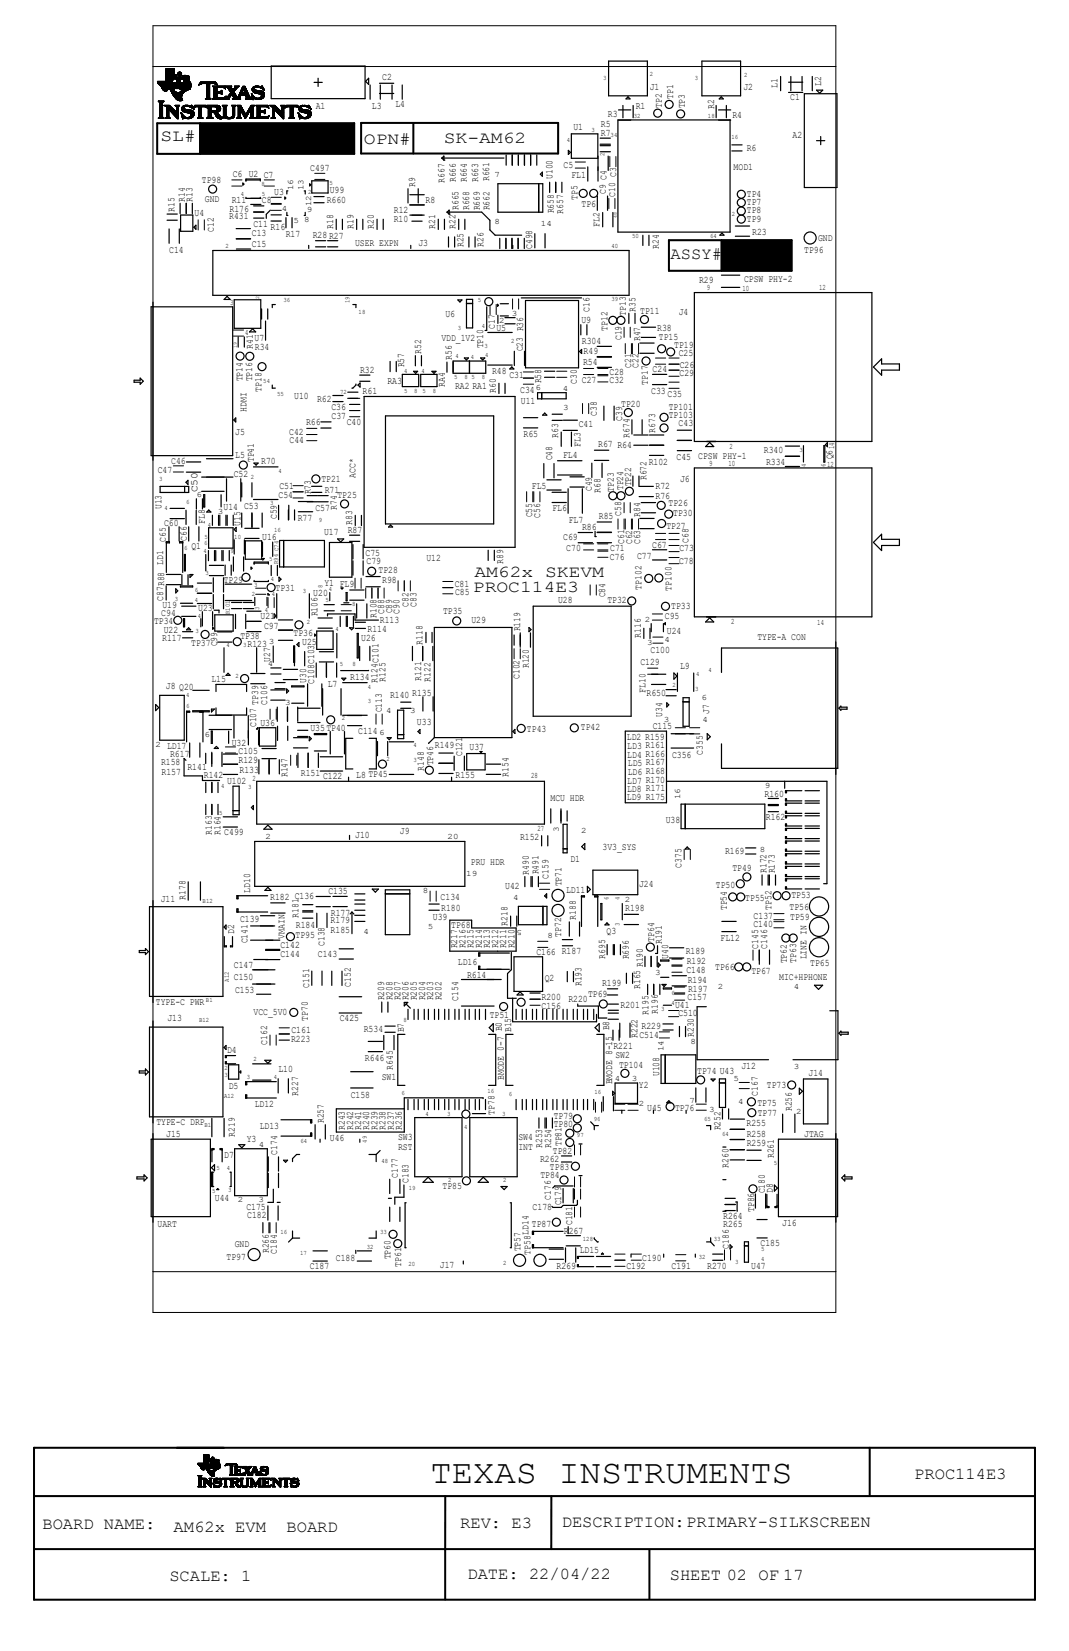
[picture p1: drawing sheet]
<svg xmlns="http://www.w3.org/2000/svg" width="279mm" height="432mm" viewBox="0 0 279 432" stroke-linecap="round" stroke-linejoin="round" font-family="sans-serif">
<defs><g id="words">
<text font-size="8.8" x="112.5" y="387.8">TEXAS INSTRUMENTS</text>
<g font-size="4.4">
<text x="41.9" y="36.9">SL#</text>
<text x="95.1" y="37.6">OPN#</text>
<text x="116" y="37.3">SK-AM62</text>
<text x="175.3" y="67.8">ASSY#</text>
<text x="123.6" y="154.7">PROC114E3</text>
<text x="124" y="151">AM62x</text>
<text x="142.5" y="151">SKEVM</text>
<text x="239" y="386.7">PROC114E3</text>
<text x="11.1" y="400">BOARD NAME:</text>
<text x="45.4" y="400.7">AM62x EVM</text>
<text x="74.9" y="400.7">BOARD</text>
<text x="120.3" y="399.6">REV: E3</text>
<text x="146.8" y="399.4">DESCRIPTION:PRIMARY-SILKSCREEN</text>
<text x="44.3" y="413.6">SCALE: 1</text>
<text x="122.2" y="413">DATE: 22/04/22</text>
<text x="175" y="413.2">SHEET 02 OF 17</text>
</g>
<g font-size="2.6">
<text x="99.9" y="21">C2</text>
<text x="169.8" y="23.4">J1</text>
<text x="194.3" y="23.6">J2</text>
<text x="203.2" y="23" transform="rotate(-90 203.2 23)">L1</text>
<text x="214.7" y="22.5" transform="rotate(-90 214.7 22.5)">L2</text>
<text x="82.5" y="28.4">A1</text>
<text x="97.2" y="28.6">L3</text>
<text x="103.4" y="28">L4</text>
<text x="166.2" y="28.6">R1</text>
<text x="173" y="28.2" transform="rotate(-90 173 28.2)">TP2</text>
<text x="176" y="25.9" transform="rotate(-90 176 25.9)">TP1</text>
<text x="179" y="28.3" transform="rotate(-90 179 28.3)">TP3</text>
<text x="186.6" y="28.5" transform="rotate(-90 186.6 28.5)">R2</text>
<text x="206.5" y="26.2">C1</text>
<text x="149.9" y="34">U1</text>
<text x="157.1" y="33.3">R5</text>
<text x="157.1" y="35.6">R7</text>
<text x="158.9" y="30.6">R3</text>
<text x="191.4" y="30.9">R4</text>
<text x="195.2" y="39.4">R6</text>
<text x="207.2" y="36.1">A2</text>
<text x="52.8" y="47.8">TP98</text>
<text x="60.8" y="46.4">C6 U2 C7</text>
<text x="81.1" y="44.8">C497</text>
<text x="116.1" y="47.8" transform="rotate(-90 116.1 47.8)">R667</text>
<text x="119.1" y="47.7" transform="rotate(-90 119.1 47.7)">R666</text>
<text x="122" y="47.7" transform="rotate(-90 122 47.7)">R664</text>
<text x="125" y="47.7" transform="rotate(-90 125 47.7)">R663</text>
<text x="127.9" y="47.4" transform="rotate(-90 127.9 47.4)">R661</text>
<text x="144.4" y="46.8" transform="rotate(-90 144.4 46.8)">U100</text>
<text x="147.3" y="44">C5</text>
<text x="149.4" y="46.6">FL1</text>
<text x="191.7" y="44.4">MOD1</text>
<text x="48.3" y="52.9" transform="rotate(-90 48.3 52.9)">R14</text>
<text x="50.4" y="52.8" transform="rotate(-90 50.4 52.8)">R13</text>
<text x="53.6" y="52.9">GND</text>
<text x="60.6" y="53.1">R11</text>
<text x="68.5" y="53.1">C8</text>
<text x="71.7" y="50.9">U3</text>
<text x="85.4" y="53">R660</text>
<text x="86.2" y="50.5">U99</text>
<text x="108.5" y="48.9" transform="rotate(-90 108.5 48.9)">R9</text>
<text x="111.3" y="53">R8</text>
<text x="151" y="52.3" transform="rotate(-90 151 52.3)">TP5</text>
<text x="158.4" y="50.7" transform="rotate(-90 158.4 50.7)">C9 C4</text>
<text x="160.8" y="51.5" transform="rotate(-90 160.8 51.5)">C10 C3</text>
<text x="195.2" y="51.5">TP4</text>
<text x="195.2" y="53.7">TP7</text>
<text x="45.6" y="55.5" transform="rotate(-90 45.6 55.5)">R15</text>
<text x="50.8" y="56.6">U4</text>
<text x="59.9" y="57.4">R431</text>
<text x="60" y="55.3">R176</text>
<text x="66.3" y="59.4">C11</text>
<text x="87.1" y="59.8" transform="rotate(-90 87.1 59.8)">R18</text>
<text x="92.4" y="59.8" transform="rotate(-90 92.4 59.8)">R19</text>
<text x="97.7" y="59.8" transform="rotate(-90 97.7 59.8)">R20</text>
<text x="102.9" y="58">R10</text>
<text x="102.9" y="55.7">R12</text>
<text x="113.7" y="59.8" transform="rotate(-90 113.7 59.8)">R21</text>
<text x="119.1" y="59.8" transform="rotate(-90 119.1 59.8)">R22</text>
<text x="119.9" y="54.9" transform="rotate(-90 119.9 54.9)">R665</text>
<text x="122.6" y="55" transform="rotate(-90 122.6 55)">R668</text>
<text x="125.4" y="55" transform="rotate(-90 125.4 55)">R669</text>
<text x="128" y="55" transform="rotate(-90 128 55)">R662</text>
<text x="144.8" y="55.8" transform="rotate(-90 144.8 55.8)">R658</text>
<text x="147.2" y="55.9" transform="rotate(-90 147.2 55.9)">R657</text>
<text x="152" y="54.1">TP6</text>
<text x="156.7" y="59.3" transform="rotate(-90 156.7 59.3)">FL2</text>
<text x="195.2" y="55.8">TP8</text>
<text x="195.2" y="58">TP9</text>
<text x="55.9" y="60.7" transform="rotate(-90 55.9 60.7)">C12</text>
<text x="65.8" y="61.8">C13</text>
<text x="65.8" y="64.5">C15</text>
<text x="70.7" y="60.1">R16</text>
<text x="74.7" y="61.9">R17</text>
<text x="81.7" y="62.4">R28 R27</text>
<text x="92.8" y="64.4">USER EXPN</text>
<text x="109.4" y="64.4">J3</text>
<text x="121.2" y="64.7" transform="rotate(-90 121.2 64.7)">R25</text>
<text x="126.4" y="64.6" transform="rotate(-90 126.4 64.6)">R26</text>
<text x="139.1" y="65.1" transform="rotate(-90 139.1 65.1)">C498</text>
<text x="172.2" y="65.1" transform="rotate(-90 172.2 65.1)">R24</text>
<text x="196.6" y="61.4">R23</text>
<text x="213.8" y="63">GND</text>
<text x="44.2" y="66.1">C14</text>
<text x="210.2" y="66.1">TP96</text>
<text x="182.7" y="73.9">R29</text>
<text x="194.5" y="73.7">CPSW PHY-2</text>
<text x="116.4" y="82.9">U6</text>
<text x="154.1" y="81.5" transform="rotate(-90 154.1 81.5)">C16</text>
<text x="163.6" y="82.6" transform="rotate(-90 163.6 82.6)">TP13</text>
<text x="166.1" y="81.6" transform="rotate(-90 166.1 81.6)">R35</text>
<text x="167.3" y="82.1">TP11</text>
<text x="177.4" y="82.3">J4</text>
<text x="66.5" y="89.2">U7</text>
<text x="115.4" y="89.1">VDD_1V2</text>
<text x="129.3" y="85.9" transform="rotate(-90 129.3 85.9)">C17</text>
<text x="129.7" y="86.5">U5</text>
<text x="152" y="84.3">U9</text>
<text x="152.1" y="90">R304</text>
<text x="158.8" y="86.5" transform="rotate(-90 158.8 86.5)">TP12</text>
<text x="162.4" y="89" transform="rotate(-90 162.4 89)">C19</text>
<text x="167.3" y="89.2" transform="rotate(-90 167.3 89.2)">R47</text>
<text x="171.8" y="86.4">R38</text>
<text x="172.2" y="88.8">TP15</text>
<text x="66" y="91.2" transform="rotate(-90 66 91.2)">R41</text>
<text x="66.6" y="91.4">R34</text>
<text x="110.1" y="92.5" transform="rotate(-90 110.1 92.5)">R52</text>
<text x="118.1" y="94" transform="rotate(-90 118.1 94)">R56</text>
<text x="126.3" y="91.1" transform="rotate(-90 126.3 91.1)">TP10</text>
<text x="136.7" y="91.9" transform="rotate(-90 136.7 91.9)">C23 R36</text>
<text x="152.4" y="95.4">R54</text>
<text x="152.5" y="92.6">R49</text>
<text x="176.2" y="91">TP19</text>
<text x="177.4" y="93.2">C25</text>
<text x="63.4" y="99.8" transform="rotate(-90 63.4 99.8)">TP14</text>
<text x="65.9" y="99.8" transform="rotate(-90 65.9 99.8)">TP16</text>
<text x="94.1" y="97.5">R32</text>
<text x="101.3" y="100.3">RA3</text>
<text x="105.7" y="96.1" transform="rotate(-90 105.7 96.1)">R57</text>
<text x="116.2" y="101.2" transform="rotate(-90 116.2 101.2)">RA4</text>
<text x="118.9" y="101.7">RA2 RA1</text>
<text x="128.6" y="97.8">R48</text>
<text x="133.1" y="98.8">C31</text>
<text x="141.4" y="100.3" transform="rotate(-90 141.4 100.3)">R58</text>
<text x="150.7" y="100.4" transform="rotate(-90 150.7 100.4)">C30</text>
<text x="152.1" y="100.3">C27</text>
<text x="159.3" y="98">C28</text>
<text x="159.3" y="100.2">C32</text>
<text x="164.9" y="96.2" transform="rotate(-90 164.9 96.2)">C21</text>
<text x="166.9" y="96.3" transform="rotate(-90 166.9 96.3)">C22</text>
<text x="169.4" y="100.6" transform="rotate(-90 169.4 100.6)">TP17</text>
<text x="170.6" y="97.3">C24</text>
<text x="177.6" y="98.3">C29</text>
<text x="177.7" y="96.2">C26</text>
<text x="64.5" y="107.7" transform="rotate(-90 64.5 107.7)">HDMI</text>
<text x="68.3" y="102.5" transform="rotate(-90 68.3 102.5)">TP18</text>
<text x="76.9" y="104.4">U10</text>
<text x="82.9" y="105">R62</text>
<text x="86.6" y="107.3">C36</text>
<text x="94.8" y="103.1">R61</text>
<text x="129.6" y="102.7" transform="rotate(-90 129.6 102.7)">R60</text>
<text x="136" y="102.8">C34</text>
<text x="136.1" y="105.8">U11</text>
<text x="162.4" y="106.3">TP20</text>
<text x="170.2" y="103">C33</text>
<text x="174.5" y="103.9">C35</text>
<text x="174.8" y="107.3">TP101</text>
<text x="61.5" y="113.6">J5</text>
<text x="75.6" y="113.7">C42</text>
<text x="80" y="111.2">R66</text>
<text x="86.7" y="109.5">C37</text>
<text x="90.6" y="111.1">C40</text>
<text x="151.3" y="111.7">C41</text>
<text x="156" y="108.8" transform="rotate(-90 156 108.8)">C38</text>
<text x="162.6" y="110.1" transform="rotate(-90 162.6 110.1)">C39</text>
<text x="171.2" y="113.2" transform="rotate(-90 171.2 113.2)">R673</text>
<text x="174.8" y="109.4">TP103</text>
<text x="177.4" y="111.5">C43</text>
<text x="61.5" y="119.8">L5</text>
<text x="75.7" y="115.8">C44</text>
<text x="136.8" y="114.3">R65</text>
<text x="145.9" y="114.4" transform="rotate(-90 145.9 114.4)">R63</text>
<text x="147.2" y="119.8">FL4</text>
<text x="151.7" y="116.8" transform="rotate(-90 151.7 116.8)">FL3</text>
<text x="156.3" y="116.9">R67 R64</text>
<text x="164.5" y="114.5" transform="rotate(-90 164.5 114.5)">R674</text>
<text x="199.7" y="118.4">R340</text>
<text x="41.2" y="123.6">C47</text>
<text x="44.8" y="121.3">C46</text>
<text x="61.1" y="124.8">C52</text>
<text x="66.4" y="120.9" transform="rotate(-90 66.4 120.9)">TP41</text>
<text x="68.3" y="121.3">R70</text>
<text x="92.9" y="124.9" transform="rotate(-90 92.9 124.9)">ACC*</text>
<text x="144.3" y="120.4" transform="rotate(-90 144.3 120.4)">C48</text>
<text x="169" y="125.6" transform="rotate(-90 169 125.6)">R672</text>
<text x="169.5" y="121.6">R102</text>
<text x="176.8" y="120.3">C45</text>
<text x="177.7" y="125.9">J6</text>
<text x="182.5" y="120">CPSW PHY-1</text>
<text x="200.2" y="121.6">R334</text>
<text x="217.6" y="120.1" transform="rotate(-90 217.6 120.1)">Q6</text>
<text x="51.6" y="128.8" transform="rotate(-90 51.6 128.8)">C50</text>
<text x="72.8" y="130.3">C54</text>
<text x="73" y="128">C51</text>
<text x="81.2" y="129.3" transform="rotate(-90 81.2 129.3)">R73</text>
<text x="84" y="126">TP21</text>
<text x="84.9" y="128.9">R71</text>
<text x="88.2" y="130.2">TP25</text>
<text x="139" y="128">FL5</text>
<text x="154.6" y="128.5" transform="rotate(-90 154.6 128.5)">C49</text>
<text x="157" y="128.8" transform="rotate(-90 157 128.8)">R68</text>
<text x="160.4" y="128.7" transform="rotate(-90 160.4 128.7)">TP23</text>
<text x="162.9" y="128.2" transform="rotate(-90 162.9 128.2)">TP24</text>
<text x="164.9" y="127.2" transform="rotate(-90 164.9 127.2)">TP22</text>
<text x="171.3" y="128">R72</text>
<text x="171.3" y="130.5">R76</text>
<text x="42.2" y="133.2" transform="rotate(-90 42.2 133.2)">U13</text>
<text x="42.9" y="137.6">C60</text>
<text x="53.5" y="137" transform="rotate(-90 53.5 137)">FL8</text>
<text x="58.4" y="133.4">U14 C53</text>
<text x="62.8" y="137.5" transform="rotate(-90 62.8 137.5)">U15</text>
<text x="72.4" y="135.8" transform="rotate(-90 72.4 135.8)">C59</text>
<text x="77.8" y="136.2">R77</text>
<text x="82.4" y="133.7">C57</text>
<text x="88" y="133.3" transform="rotate(-90 88 133.3)">R74</text>
<text x="92.1" y="137.3" transform="rotate(-90 92.1 137.3)">R83</text>
<text x="139.1" y="135.3" transform="rotate(-90 139.1 135.3)">C55</text>
<text x="141.1" y="135.4" transform="rotate(-90 141.1 135.4)">C56</text>
<text x="144.4" y="133.7">FL6</text>
<text x="148.7" y="136.7">FL7</text>
<text x="156.5" y="135.8">R85</text>
<text x="162.4" y="135" transform="rotate(-90 162.4 135)">C58</text>
<text x="167.3" y="135.2" transform="rotate(-90 167.3 135.2)">R84</text>
<text x="174.7" y="132.4">TP26</text>
<text x="176" y="134.9">TP30</text>
<text x="43.4" y="141.7" transform="rotate(-90 43.4 141.7)">C65</text>
<text x="48.8" y="141.5" transform="rotate(-90 48.8 141.5)">C66</text>
<text x="50" y="143.5">Q1</text>
<text x="68.6" y="141.2">U16</text>
<text x="84.7" y="139.9">U17</text>
<text x="90.9" y="139.5">R87</text>
<text x="147.2" y="141.2">C69</text>
<text x="152.1" y="138.5">R86</text>
<text x="163.1" y="142.2" transform="rotate(-90 163.1 142.2)">C61</text>
<text x="165.2" y="142.3" transform="rotate(-90 165.2 142.3)">C62</text>
<text x="167.3" y="142.3" transform="rotate(-90 167.3 142.3)">C63</text>
<text x="170.5" y="143.3">C67</text>
<text x="174.2" y="138.3">TP27</text>
<text x="179.9" y="141.9" transform="rotate(-90 179.9 141.9)">C68</text>
<text x="95.5" y="145.4">C75</text>
<text x="95.8" y="147.5">C79</text>
<text x="99" y="149.9">TP28</text>
<text x="111.4" y="146.6">U12</text>
<text x="131.5" y="147.4" transform="rotate(-90 131.5 147.4)">R89</text>
<text x="148" y="144.1">C70</text>
<text x="159.4" y="146.4">C76</text>
<text x="159.5" y="144.1">C71</text>
<text x="166.5" y="146.1">C77</text>
<text x="177.5" y="147.4">C78</text>
<text x="177.6" y="144.2">C73</text>
<text x="58.5" y="152.4">TP29</text>
<text x="72" y="154.5">TP31</text>
<text x="81.9" y="155.8">U20</text>
<text x="84.8" y="153.2">Y1 FL9</text>
<text x="99.9" y="152.5">R98</text>
<text x="118.9" y="153.5">C81</text>
<text x="119" y="155.7">C85</text>
<text x="167.7" y="154.2" transform="rotate(-90 167.7 154.2)">TP102</text>
<text x="175.5" y="154.5" transform="rotate(-90 175.5 154.5)">TP100</text>
<text x="42.2" y="161.1">C94</text>
<text x="42.4" y="159">U19</text>
<text x="42.7" y="157.1" transform="rotate(-90 42.7 157.1)">C87R88 LD1</text>
<text x="51.8" y="159.8">U23</text>
<text x="68.1" y="161.9">U21</text>
<text x="83" y="161.2" transform="rotate(-90 83 161.2)">R106</text>
<text x="98.4" y="161.7" transform="rotate(-90 98.4 161.7)">R108</text>
<text x="100.4" y="160.5" transform="rotate(-90 100.4 160.5)">C88</text>
<text x="102.5" y="160.4" transform="rotate(-90 102.5 160.4)">C89</text>
<text x="104.4" y="160.5" transform="rotate(-90 104.4 160.5)">C90</text>
<text x="106.7" y="158.6" transform="rotate(-90 106.7 158.6)">C82</text>
<text x="108.9" y="158.6" transform="rotate(-90 108.9 158.6)">C83</text>
<text x="115.8" y="160.5">TP35</text>
<text x="145.9" y="157.7">U28</text>
<text x="158.1" y="156.2" transform="rotate(-90 158.1 156.2)">C84</text>
<text x="158.7" y="157.6">TP32</text>
<text x="173.8" y="161.9">C95</text>
<text x="175.4" y="159.4">TP33</text>
<text x="40.3" y="163.3">TP34</text>
<text x="42.4" y="167.6">R117</text>
<text x="42.8" y="165.5">U22</text>
<text x="62.8" y="167.2">TP38</text>
<text x="69" y="164.4">C97</text>
<text x="76.7" y="166.4">TP36</text>
<text x="94.4" y="167.7">U26</text>
<text x="96.1" y="165.2">R114</text>
<text x="99.3" y="162.9">R113</text>
<text x="123.2" y="163">U29</text>
<text x="136" y="165.1" transform="rotate(-90 136 165.1)">R119</text>
<text x="167.5" y="166.8" transform="rotate(-90 167.5 166.8)">R116</text>
<text x="174.3" y="165.8">U24</text>
<text x="198" y="167.3">TYPE-A CON</text>
<text x="50" y="169.1">TP37</text>
<text x="56.8" y="169.1" transform="rotate(-90 56.8 169.1)">C99</text>
<text x="64.7" y="169.1">R123</text>
<text x="70.7" y="173.1" transform="rotate(-90 70.7 173.1)">U27</text>
<text x="79" y="168.6">U25</text>
<text x="110.4" y="168.7" transform="rotate(-90 110.4 168.7)">R118</text>
<text x="167.4" y="173.8">C129</text>
<text x="170.1" y="170.8">C100</text>
<text x="55.2" y="178.4">L15</text>
<text x="80" y="178.6" transform="rotate(-90 80 178.6)">U30</text>
<text x="82.1" y="178.8" transform="rotate(-90 82.1 178.8)">C108C103</text>
<text x="85.7" y="179.6">L7</text>
<text x="91.5" y="177.9">R134</text>
<text x="98.7" y="178.5" transform="rotate(-90 98.7 178.5)">R124C101</text>
<text x="100.8" y="178.4" transform="rotate(-90 100.8 178.4)">R125</text>
<text x="110" y="178.1" transform="rotate(-90 110 178.1)">R121</text>
<text x="112.5" y="178.3" transform="rotate(-90 112.5 178.3)">R122</text>
<text x="135.8" y="177.6" transform="rotate(-90 135.8 177.6)">C102</text>
<text x="138.3" y="174.8" transform="rotate(-90 138.3 174.8)">R120</text>
<text x="177.8" y="175">L9</text>
<text x="43.3" y="180.3">J8 Q20</text>
<text x="69.8" y="184.4" transform="rotate(-90 69.8 184.4)">C106</text>
<text x="101.9" y="182.6">R140 R135</text>
<text x="168.7" y="181.2" transform="rotate(-90 168.7 181.2)">FL10</text>
<text x="169" y="182">R650</text>
<text x="66.9" y="190.2" transform="rotate(-90 66.9 190.2)">C107 TP39</text>
<text x="68.1" y="189.9">U36</text>
<text x="81.1" y="191.2">U35TP40</text>
<text x="99.8" y="186.3" transform="rotate(-90 99.8 186.3)">C113</text>
<text x="109" y="189.7">U33</text>
<text x="137.7" y="191.5">TP43</text>
<text x="151.8" y="190.9">TP42</text>
<text x="170.6" y="190.7">C115</text>
<text x="173.1" y="187.6" transform="rotate(-90 173.1 187.6)">U34</text>
<text x="185.4" y="186.6" transform="rotate(-90 185.4 186.6)">J7</text>
<text x="43.7" y="195.8">LD17</text>
<text x="44.5" y="197.9">R617</text>
<text x="60.6" y="195">U32</text>
<text x="62.3" y="197.1">C105</text>
<text x="93.6" y="192">C114</text>
<text x="113.7" y="195.7">R149</text>
<text x="120.8" y="197.8" transform="rotate(-90 120.8 197.8)">C121</text>
<text x="122.7" y="196">U37</text>
<text x="163.9" y="193.6">LD2 R159</text>
<text x="164" y="195.9">LD3 R161</text>
<text x="183.7" y="197.4" transform="rotate(-90 183.7 197.4)">C355</text>
<text x="42.1" y="200">R158</text>
<text x="42.2" y="202.7">R157</text>
<text x="49" y="201.4">R141</text>
<text x="53.3" y="203.5">R142</text>
<text x="62.3" y="199.5">R129</text>
<text x="62.6" y="202.2">R133</text>
<text x="75.2" y="203.3" transform="rotate(-90 75.2 203.3)">R147</text>
<text x="78.6" y="202.8">R151</text>
<text x="84.4" y="203.7">C122</text>
<text x="93.1" y="203.4">L8 TP45</text>
<text x="110.7" y="201.6" transform="rotate(-90 110.7 201.6)">R148</text>
<text x="113.2" y="200.2" transform="rotate(-90 113.2 200.2)">TP46</text>
<text x="119.1" y="203.4">R155</text>
<text x="132.9" y="203.2" transform="rotate(-90 132.9 203.2)">R154</text>
<text x="164" y="198.2">LD4 R166</text>
<text x="164.1" y="202.6">LD6 R168</text>
<text x="164.1" y="200.4">LD5 R167</text>
<text x="175.7" y="198.2">C356</text>
<text x="59.4" y="205.1">U102</text>
<text x="143.9" y="209.4">MCU HDR</text>
<text x="163.9" y="209.1">LD9 R175</text>
<text x="163.9" y="207.1">LD8 R171</text>
<text x="164" y="205.1">LD7 R170</text>
<text x="199.8" y="208.5">R160</text>
<text x="174" y="215.2">U38</text>
<text x="200.2" y="214.5">R162</text>
<text x="55.3" y="218.4" transform="rotate(-90 55.3 218.4)">R163</text>
<text x="57.6" y="218.4" transform="rotate(-90 57.6 218.4)">R164</text>
<text x="58.6" y="218.4">C499</text>
<text x="92.9" y="219.3">J10</text>
<text x="104.5" y="218">J9</text>
<text x="135.9" y="219.8">R152</text>
<text x="123.1" y="226.3">PRU HDR</text>
<text x="149.1" y="225.4">D1</text>
<text x="157.5" y="222.2">3V3_SYS</text>
<text x="178.1" y="226.9" transform="rotate(-90 178.1 226.9)">C375</text>
<text x="189.5" y="223.4">R169</text>
<text x="191.4" y="227.7">TP49</text>
<text x="65.4" y="233.5" transform="rotate(-90 65.4 233.5)">LD10</text>
<text x="85.8" y="233.9">C135</text>
<text x="132" y="232.6">U42</text>
<text x="138.2" y="228.9" transform="rotate(-90 138.2 228.9)">R490</text>
<text x="140.7" y="228.7" transform="rotate(-90 140.7 228.7)">R491</text>
<text x="143.3" y="229.8" transform="rotate(-90 143.3 229.8)">C159</text>
<text x="146.8" y="231.8" transform="rotate(-90 146.8 231.8)">TP71</text>
<text x="147.9" y="233.5">LD11</text>
<text x="167" y="232">J24</text>
<text x="187.1" y="232.1">TP50</text>
<text x="200.3" y="228.3" transform="rotate(-90 200.3 228.3)">R172</text>
<text x="202.5" y="228.5" transform="rotate(-90 202.5 228.5)">R173</text>
<text x="42" y="236">J11</text>
<text x="48.5" y="235.3" transform="rotate(-90 48.5 235.3)">R178</text>
<text x="70.6" y="235.4">R182 C136</text>
<text x="86.5" y="239.5">R177</text>
<text x="115.2" y="235.3">C134</text>
<text x="115.3" y="238.2">R180</text>
<text x="163.4" y="238.2">R198</text>
<text x="190" y="238.1" transform="rotate(-90 190 238.1)">TP54</text>
<text x="194.8" y="235.6">TP55</text>
<text x="201.6" y="237.9" transform="rotate(-90 201.6 237.9)">TP52</text>
<text x="206.4" y="238.1">TP56</text>
<text x="206.8" y="234.9">TP53</text>
<text x="61.2" y="244.3" transform="rotate(-90 61.2 244.3)">D2</text>
<text x="62.7" y="241.3">C139</text>
<text x="74.4" y="245.5" transform="rotate(-90 74.4 245.5)">VMAIN</text>
<text x="77.3" y="245.4">TP95</text>
<text x="77.3" y="242.6">R184</text>
<text x="78" y="240" transform="rotate(-90 78 240)">R181</text>
<text x="86.4" y="243.9">R185</text>
<text x="86.4" y="241.5">R179</text>
<text x="113.1" y="240.7">U39</text>
<text x="117.9" y="242.8">TP68</text>
<text x="132.6" y="242.1" transform="rotate(-90 132.6 242.1)">R218</text>
<text x="146.6" y="245" transform="rotate(-90 146.6 245)">TP72</text>
<text x="150.5" y="240.6" transform="rotate(-90 150.5 240.6)">R188</text>
<text x="158.6" y="244.3">Q3</text>
<text x="196.9" y="242.5">C140</text>
<text x="197" y="240.5">C137</text>
<text x="206.5" y="240.6">TP59</text>
<text x="64.7" y="246.7" transform="rotate(-90 64.7 246.7)">C141</text>
<text x="73.3" y="250.2">C144</text>
<text x="73.3" y="247.9">C142</text>
<text x="83.1" y="250.4">C143</text>
<text x="84.8" y="247.4" transform="rotate(-90 84.8 247.4)">C138</text>
<text x="119.5" y="248.1" transform="rotate(-90 119.5 248.1)">R217</text>
<text x="121.6" y="248.1" transform="rotate(-90 121.6 248.1)">R216</text>
<text x="123.8" y="248.1" transform="rotate(-90 123.8 248.1)">R215</text>
<text x="125.9" y="248.1" transform="rotate(-90 125.9 248.1)">R214</text>
<text x="128" y="248.1" transform="rotate(-90 128 248.1)">R213</text>
<text x="130.2" y="248.1" transform="rotate(-90 130.2 248.1)">R212</text>
<text x="132.3" y="248.1" transform="rotate(-90 132.3 248.1)">R211</text>
<text x="134.5" y="248.1" transform="rotate(-90 134.5 248.1)">R210</text>
<text x="140.2" y="249.7">C166 R187</text>
<text x="158.2" y="250.8" transform="rotate(-90 158.2 250.8)">R695</text>
<text x="164.3" y="250.9" transform="rotate(-90 164.3 250.9)">R696</text>
<text x="171" y="246.3" transform="rotate(-90 171 246.3)">TP64</text>
<text x="173" y="247" transform="rotate(-90 173 247)">R191</text>
<text x="174.6" y="250.7" transform="rotate(-90 174.6 250.7)">U40</text>
<text x="179.2" y="249.6">R189</text>
<text x="188.3" y="246.2">FL12</text>
<text x="198.2" y="248.2" transform="rotate(-90 198.2 248.2)">C145</text>
<text x="200.6" y="248.2" transform="rotate(-90 200.6 248.2)">C146</text>
<text x="205.7" y="252" transform="rotate(-90 205.7 252)">TP62</text>
<text x="208.1" y="251.8" transform="rotate(-90 208.1 251.8)">TP63</text>
<text x="210.8" y="250.9" transform="rotate(-90 210.8 250.9)">LINE IN</text>
<text x="61.1" y="253.2">C147</text>
<text x="61.1" y="256.4">C150</text>
<text x="119.7" y="252.3">LD16</text>
<text x="122.1" y="255.8">R614</text>
<text x="142.4" y="256.7">Q2</text>
<text x="152" y="258" transform="rotate(-90 152 258)">R193</text>
<text x="157.4" y="257.9">R199</text>
<text x="168" y="253" transform="rotate(-90 168 253)">R190</text>
<text x="179.4" y="254.5">C148</text>
<text x="179.5" y="252">R192</text>
<text x="179.7" y="257.1">R194</text>
<text x="186.9" y="253.8">TP66</text>
<text x="196.4" y="254.7">TP67</text>
<text x="203.6" y="256.2">MIC+HPHONE</text>
<text x="211.8" y="252.7">TP65</text>
<text x="40.8" y="262.8">TYPE-C PWR</text>
<text x="61.4" y="259.8">C153</text>
<text x="80.8" y="258.3" transform="rotate(-90 80.8 258.3)">C151</text>
<text x="91.7" y="258" transform="rotate(-90 91.7 258)">C152</text>
<text x="100.4" y="261.6" transform="rotate(-90 100.4 261.6)">R209</text>
<text x="102.6" y="261.6" transform="rotate(-90 102.6 261.6)">R208</text>
<text x="104.7" y="261.6" transform="rotate(-90 104.7 261.6)">R207</text>
<text x="106.8" y="261.6" transform="rotate(-90 106.8 261.6)">R206</text>
<text x="108.9" y="261.6" transform="rotate(-90 108.9 261.6)">R205</text>
<text x="111.1" y="261.6" transform="rotate(-90 111.1 261.6)">R204</text>
<text x="113.2" y="261.6" transform="rotate(-90 113.2 261.6)">R203</text>
<text x="115.4" y="261.6" transform="rotate(-90 115.4 261.6)">R202</text>
<text x="119.7" y="261.7" transform="rotate(-90 119.7 261.7)">C154</text>
<text x="141.5" y="261.6">R200</text>
<text x="141.5" y="263.8">C156</text>
<text x="148.5" y="261.9">R220</text>
<text x="153.7" y="260.9">TP69</text>
<text x="162.2" y="263.7">R201</text>
<text x="167.3" y="258.7" transform="rotate(-90 167.3 258.7)">R165</text>
<text x="176.4" y="263.7">U41</text>
<text x="179.7" y="261.6">C157</text>
<text x="179.9" y="259.4">R197</text>
<text x="43.8" y="267.1">J13</text>
<text x="66.3" y="265.4">VCC_5V0</text>
<text x="80.5" y="266.9" transform="rotate(-90 80.5 266.9)">TP70</text>
<text x="88.8" y="267.1">C425</text>
<text x="95.1" y="270">R534</text>
<text x="128" y="266.2">TP51</text>
<text x="133.6" y="270" transform="rotate(-90 133.6 270)">B15</text>
<text x="159.2" y="269.5" transform="rotate(-90 159.2 269.5)">B8</text>
<text x="167.7" y="269.1">R229</text>
<text x="169.5" y="265.4" transform="rotate(-90 169.5 265.4)">R195</text>
<text x="172" y="265.2" transform="rotate(-90 172 265.2)">R196</text>
<text x="177.3" y="265.8">C510</text>
<text x="59.3" y="275.3">D4</text>
<text x="69.8" y="273.2" transform="rotate(-90 69.8 273.2)">C162</text>
<text x="76.1" y="272.6">R223</text>
<text x="76.2" y="270.1">C161</text>
<text x="105.6" y="270" transform="rotate(-90 105.6 270)">B7</text>
<text x="160.3" y="274.3">R221</text>
<text x="166.6" y="271.5" transform="rotate(-90 166.6 271.5)">R222</text>
<text x="167.1" y="271.5">C514</text>
<text x="181.4" y="271.2" transform="rotate(-90 181.4 271.2)">R230</text>
<text x="72.8" y="280.4">L10</text>
<text x="95.4" y="277.4">R646</text>
<text x="102.7" y="279.8" transform="rotate(-90 102.7 279.8)">R645</text>
<text x="160.8" y="276.6">SW2</text>
<text x="161.8" y="279.4">TP104</text>
<text x="172.3" y="281.5" transform="rotate(-90 172.3 281.5)">U108</text>
<text x="182.2" y="280.9">TP74 U43</text>
<text x="193.8" y="279.7">J12</text>
<text x="211.3" y="281.3">J14</text>
<text x="59.8" y="284.8">D5</text>
<text x="77.9" y="286.6" transform="rotate(-90 77.9 286.6)">R227</text>
<text x="91.7" y="287.3">C158</text>
<text x="99.8" y="282.4">SW1</text>
<text x="131.7" y="282.5" transform="rotate(-90 131.7 282.5)">BMODE 0-7 B0</text>
<text x="160" y="283.6" transform="rotate(-90 160 283.6)">BMODE 8-15</text>
<text x="167" y="284.6">Y2</text>
<text x="198.1" y="286.5" transform="rotate(-90 198.1 286.5)">C167</text>
<text x="200.4" y="284.6">TP73</text>
<text x="66.6" y="289.6">LD12</text>
<text x="84.7" y="293.8" transform="rotate(-90 84.7 293.8)">R257</text>
<text x="129.2" y="291.5" transform="rotate(-90 129.2 291.5)">TP78</text>
<text x="144.7" y="292.6">TP79</text>
<text x="169.1" y="290.5">U45</text>
<text x="176.4" y="290.7">TP76</text>
<text x="198" y="289.2">TP75</text>
<text x="198.1" y="292">TP77</text>
<text x="206.9" y="290.6" transform="rotate(-90 206.9 290.6)">R256</text>
<text x="40.9" y="294.3">TYPE-C DRP</text>
<text x="43.4" y="297.4">J15</text>
<text x="61.4" y="297.3" transform="rotate(-90 61.4 297.3)">R219</text>
<text x="64.5" y="298.8">Y3</text>
<text x="67.9" y="295.3">LD13</text>
<text x="86.2" y="298.5">U46</text>
<text x="90.1" y="295.6" transform="rotate(-90 90.1 295.6)">R243</text>
<text x="92.3" y="295.6" transform="rotate(-90 92.3 295.6)">R242</text>
<text x="94.4" y="295.6" transform="rotate(-90 94.4 295.6)">R241</text>
<text x="96.5" y="295.6" transform="rotate(-90 96.5 295.6)">R240</text>
<text x="98.7" y="295.6" transform="rotate(-90 98.7 295.6)">R239</text>
<text x="100.8" y="295.6" transform="rotate(-90 100.8 295.6)">R238</text>
<text x="102.9" y="295.6" transform="rotate(-90 102.9 295.6)">R237</text>
<text x="104" y="298.2">SW3</text>
<text x="105.1" y="295.6" transform="rotate(-90 105.1 295.6)">R236</text>
<text x="135.5" y="298.2">SW4</text>
<text x="144.7" y="294.7">TP80</text>
<text x="146.8" y="299.8" transform="rotate(-90 146.8 299.8)">TP81</text>
<text x="188.3" y="295.7" transform="rotate(-90 188.3 295.7)">R252</text>
<text x="195.1" y="294.6">R255</text>
<text x="195.2" y="299.7">R259</text>
<text x="195.2" y="297.3">R258</text>
<text x="210.2" y="297.3">JTAG</text>
<text x="58.6" y="302.9">D7</text>
<text x="72.5" y="302" transform="rotate(-90 72.5 302)">C174</text>
<text x="104" y="300.8">RST</text>
<text x="135.5" y="300.8">INT</text>
<text x="141.1" y="303.9">R262</text>
<text x="141.7" y="300.3" transform="rotate(-90 141.7 300.3)">R253</text>
<text x="144" y="300.3" transform="rotate(-90 144 300.3)">R254</text>
<text x="144.5" y="301.8">TP82</text>
<text x="190.4" y="305.4" transform="rotate(-90 190.4 305.4)">R260</text>
<text x="202.3" y="302.9" transform="rotate(-90 202.3 302.9)">R261</text>
<text x="104" y="308" transform="rotate(-90 104 308)">C177</text>
<text x="106.7" y="309.4" transform="rotate(-90 106.7 309.4)">C183</text>
<text x="115.7" y="311.1">TP85</text>
<text x="141.2" y="308.1">TP84</text>
<text x="143.7" y="306.1">TP83</text>
<text x="202" y="312" transform="rotate(-90 202 312)">D8</text>
<text x="56.2" y="314.1">U44</text>
<text x="64.4" y="316.4">C175</text>
<text x="139.2" y="316.5">C178</text>
<text x="144" y="313.8" transform="rotate(-90 144 313.8)">C176</text>
<text x="146.7" y="315.3" transform="rotate(-90 146.7 315.3)">C179</text>
<text x="197.1" y="317" transform="rotate(-90 197.1 317)">TP86</text>
<text x="199.9" y="312.1" transform="rotate(-90 199.9 312.1)">C180</text>
<text x="41.2" y="320.9">UART</text>
<text x="64.6" y="318.6">C182</text>
<text x="139" y="321">TP87</text>
<text x="147.4" y="322.7">R267</text>
<text x="149.6" y="320.5" transform="rotate(-90 149.6 320.5)">C181</text>
<text x="189" y="318.8">R264</text>
<text x="189" y="320.9">R265</text>
<text x="204.4" y="320.6">J16</text>
<text x="59.2" y="329.5">TP97</text>
<text x="61.3" y="326">GND</text>
<text x="70.3" y="327.8" transform="rotate(-90 70.3 327.8)">R266</text>
<text x="72.3" y="327.9" transform="rotate(-90 72.3 327.9)">C184</text>
<text x="87.8" y="329.7">C188</text>
<text x="102.1" y="329.4" transform="rotate(-90 102.1 329.4)">TP60</text>
<text x="136.1" y="327.3" transform="rotate(-90 136.1 327.3)">TP57</text>
<text x="138.7" y="328.2" transform="rotate(-90 138.7 328.2)">TP58LD14</text>
<text x="151.5" y="327.8">LD15</text>
<text x="167.9" y="329.7">C190</text>
<text x="190.5" y="326.5" transform="rotate(-90 190.5 326.5)">C186</text>
<text x="198.8" y="325.8">C185</text>
<text x="81" y="331.9">C187</text>
<text x="104.9" y="331.3" transform="rotate(-90 104.9 331.3)">TP61</text>
<text x="115" y="331.6">J17</text>
<text x="145.5" y="332">R269</text>
<text x="163.7" y="331.8">C192</text>
<text x="175.5" y="331.9">C191</text>
<text x="184.8" y="331.9">R270</text>
<text x="196.3" y="331.9">U47</text>
</g>
<g font-size="2.2">
<text x="129.3" y="46.3">7</text>
<text x="76.6" y="49.7" transform="rotate(-90 76.6 49.7)">16</text>
<text x="79.3" y="49.8" transform="rotate(-90 79.3 49.8)">13</text>
<text x="81.3" y="53.9" transform="rotate(-90 81.3 53.9)">12</text>
<text x="73.7" y="55.2">4</text>
<text x="76.7" y="58.4">5</text>
<text x="79.5" y="58.1">8</text>
<text x="80.2" y="55.5">9</text>
<text x="129.2" y="58.6">8</text>
<text x="141.4" y="59.2">14</text>
<text x="184.7" y="75.9">9</text>
<text x="194.1" y="76.1">10</text>
<text x="214.1" y="75.8">12</text>
<text x="60.2" y="79.9">3</text>
<text x="133.8" y="82.7">3</text>
<text x="64.1" y="87.6">4</text>
<text x="130.5" y="84.4">2</text>
<text x="140" y="102.1">6</text>
<text x="147.1" y="102.2">4</text>
<text x="147.2" y="107.2">3</text>
<text x="190.7" y="117.3">2</text>
<text x="218" y="117.4" transform="rotate(-90 218 117.4)">14</text>
<text x="185.3" y="121.9">9</text>
<text x="190.4" y="121.9">10</text>
<text x="216.2" y="122">12</text>
<text x="51.3" y="130">6</text>
<text x="56.9" y="134.3">3</text>
<text x="168.5" y="162.8">2</text>
<text x="173.7" y="168">4</text>
<text x="191.1" y="163.3">2</text>
<text x="213.6" y="163.6">14</text>
<text x="70.3" y="168.4">3</text>
<text x="169.2" y="168.6">3</text>
<text x="70" y="174.3">4</text>
<text x="74.5" y="184.4">3</text>
<text x="183.3" y="183">6</text>
<text x="100.9" y="186.4">4</text>
<text x="107.2" y="186.4">3</text>
<text x="173.5" y="188.7">3</text>
<text x="183.6" y="188.7">4</text>
<text x="40.7" y="195.4">2</text>
<text x="53.4" y="192.7">6</text>
<text x="99.1" y="192.3">6</text>
<text x="138.8" y="203.6">28</text>
<text x="66" y="204.2">2</text>
<text x="177.8" y="209.1" transform="rotate(-90 177.8 209.1)">16</text>
<text x="199.9" y="206.2">9</text>
<text x="69.4" y="219.4">2</text>
<text x="117" y="219.5">20</text>
<text x="140.5" y="217.3">27</text>
<text x="146.1" y="217.7" transform="rotate(-90 146.1 217.7)">3</text>
<text x="151.9" y="217.7">2</text>
<text x="198.6" y="222.9">8</text>
<text x="110.6" y="233.5">8</text>
<text x="121.9" y="229.2">19</text>
<text x="134.2" y="235.4">4</text>
<text x="163.3" y="235.8">2</text>
<text x="95" y="244.4">4</text>
<text x="111.8" y="243">5</text>
<text x="136.4" y="243.4" transform="rotate(-180 136.4 243.4)">5</text>
<text x="143.1" y="245.3">8</text>
<text x="171.2" y="255">3</text>
<text x="187.6" y="258.6">2</text>
<text x="207.5" y="258.6">4</text>
<text x="173.4" y="275" transform="rotate(-90 173.4 275)">14</text>
<text x="180.4" y="273.1">8</text>
<text x="207.5" y="279.5">3</text>
<text x="160.7" y="282.6">4</text>
<text x="165.2" y="282.7">3</text>
<text x="191.7" y="282.7">5</text>
<text x="167" y="289.4">2</text>
<text x="180.2" y="288.5">7</text>
<text x="185.4" y="290.8">3</text>
<text x="193" y="288.6">4</text>
<text x="208.1" y="291.4">2</text>
<text x="67.6" y="299.9">4</text>
<text x="62.1" y="314.5">2</text>
<text x="67.6" y="314.5">3</text>
</g>
<g font-size="1.7">
<text x="157.7" y="21">3</text>
<text x="169.9" y="19.9">2</text>
<text x="181.6" y="21">3</text>
<text x="194.5" y="20.1">2</text>
<text x="154.6" y="34.6">3</text>
<text x="159.6" y="35.8">34</text>
<text x="165.6" y="30.8">32</text>
<text x="185" y="30.9">18</text>
<text x="148.1" y="37.2">4</text>
<text x="158" y="40.8" transform="rotate(-90 158 40.8)">2</text>
<text x="191.2" y="36.3">16</text>
<text x="63" y="51.3">4</text>
<text x="68.3" y="48.5">8</text>
<text x="68.5" y="51.1">5</text>
<text x="80.5" y="50.8">2</text>
<text x="86.1" y="48.3">5</text>
<text x="191.3" y="56.6">2</text>
<text x="59" y="65">2</text>
<text x="159.9" y="65">40</text>
<text x="165.2" y="62.4">50</text>
<text x="185.6" y="62.3">64</text>
<text x="74.1" y="79">36</text>
<text x="91.4" y="79.4" transform="rotate(-90 91.4 79.4)">19</text>
<text x="93.7" y="82">18</text>
<text x="124.9" y="79.1">5</text>
<text x="159.9" y="78.8">39</text>
<text x="119.7" y="86.3">3</text>
<text x="125.9" y="85.8">4</text>
<text x="133.6" y="89.8">2</text>
<text x="119" y="93.7">4</text>
<text x="123" y="94">4</text>
<text x="126.6" y="91">3</text>
<text x="126.8" y="93.5">4</text>
<text x="68.8" y="100.2">54</text>
<text x="105.6" y="97.5">4</text>
<text x="110.2" y="97.5">4</text>
<text x="118.7" y="99.1">5</text>
<text x="121.4" y="99.1">8</text>
<text x="123.3" y="99.1">5</text>
<text x="125.9" y="99.1">8</text>
<text x="72.5" y="103.5">55</text>
<text x="88.9" y="103.1">72</text>
<text x="105.6" y="102.8">5</text>
<text x="108.3" y="102.8">8</text>
<text x="110.4" y="102.8">5</text>
<text x="113.1" y="102.8">8</text>
<text x="208.9" y="118.2">3</text>
<text x="41.6" y="125.8">3</text>
<text x="65.5" y="125.3">2</text>
<text x="72.8" y="123.8">4</text>
<text x="210.7" y="122" transform="rotate(-90 210.7 122)">4</text>
<text x="215.7" y="122" transform="rotate(-90 215.7 122)">6</text>
<text x="48.6" y="131.8">6</text>
<text x="70.7" y="132">3</text>
<text x="43" y="133.4">4</text>
<text x="54.3" y="137.8">4</text>
<text x="83.3" y="136.7">9</text>
<text x="48.1" y="143.8">6</text>
<text x="53.4" y="142.6">6</text>
<text x="53.4" y="140.9">5</text>
<text x="61.2" y="141">10</text>
<text x="71.6" y="139.2">16</text>
<text x="53.2" y="144.6">4</text>
<text x="60.3" y="144.7">9</text>
<text x="70.3" y="146.8">5</text>
<text x="72.7" y="147.5" transform="rotate(-90 72.7 147.5)">R96 C74</text>
<text x="50.9" y="154.7">6</text>
<text x="53.7" y="150.5">3</text>
<text x="65.8" y="155.9">2</text>
<text x="66.4" y="153.5">3</text>
<text x="70.8" y="152">4</text>
<text x="71.1" y="156">4</text>
<text x="79.1" y="155.2">3</text>
<text x="84.3" y="153.7" transform="rotate(-90 84.3 153.7)">8</text>
<text x="85.9" y="154.5">4</text>
<text x="45.7" y="157.1">3</text>
<text x="50.9" y="157.3">4</text>
<text x="51.7" y="161.5">4</text>
<text x="60" y="160.6" transform="rotate(-90 60 160.6)">R101</text>
<text x="67.7" y="159.6" transform="rotate(-90 67.7 159.6)">3</text>
<text x="69.2" y="160">4</text>
<text x="85" y="157.4">5</text>
<text x="92.1" y="158.5">8</text>
<text x="51.1" y="165.4">3</text>
<text x="80.2" y="163.2">2</text>
<text x="87.7" y="165.1">4</text>
<text x="59.2" y="169.3">4</text>
<text x="63.6" y="169.1">3</text>
<text x="61.6" y="177.3">2</text>
<text x="88.8" y="174.1">5</text>
<text x="92.1" y="174.2">8</text>
<text x="175.8" y="179.6">2</text>
<text x="182" y="176.8">4</text>
<text x="185.2" y="175.8">4</text>
<text x="48.7" y="185.1">6</text>
<text x="48.7" y="182.2">4</text>
<text x="96.1" y="180.2">4</text>
<text x="96.1" y="184">3</text>
<text x="181.7" y="180.8">3</text>
<text x="89.4" y="188.4">2</text>
<text x="108.1" y="195.5">4</text>
<text x="101" y="199.2">2</text>
<text x="108.1" y="199.3">3</text>
<text x="57.8" y="206.2">4</text>
<text x="64.9" y="206.2">3</text>
<text x="57.3" y="213.1">5</text>
<text x="53" y="236.3">B12</text>
<text x="159" y="235.4" transform="rotate(-90 159 235.4)">6</text>
<text x="161.9" y="235.4" transform="rotate(-90 161.9 235.4)">4</text>
<text x="161.9" y="242.3" transform="rotate(-90 161.9 242.3)">3</text>
<text x="59.8" y="256.8" transform="rotate(-90 59.8 256.8)">A12</text>
<text x="53.8" y="262.1">B1</text>
<text x="175.5" y="260.2">6</text>
<text x="175.5" y="262.7">4</text>
<text x="52" y="267.4">B12</text>
<text x="105.5" y="267.3">8</text>
<text x="172.8" y="264.3">3</text>
<text x="58.7" y="281.7">3</text>
<text x="58.7" y="280">2</text>
<text x="66.2" y="277.6">2</text>
<text x="58.6" y="287">A12</text>
<text x="64.5" y="282.1">3</text>
<text x="71.6" y="282.2">4</text>
<text x="105.9" y="285.3" transform="rotate(-180 105.9 285.3)">9</text>
<text x="127.4" y="286">16</text>
<text x="134" y="285.6" transform="rotate(-180 134 285.6)">9</text>
<text x="155.4" y="286">16</text>
<text x="111.3" y="291.8">4</text>
<text x="116.8" y="291.8">3</text>
<text x="131.3" y="291.8">3</text>
<text x="157" y="292.1" transform="rotate(-180 157 292.1)">96</text>
<text x="184" y="293.1">65</text>
<text x="53.4" y="294.8">B1</text>
<text x="78.5" y="298.8">64</text>
<text x="95.9" y="298.8" transform="rotate(-90 95.9 298.8)">49</text>
<text x="121.3" y="295.3">4</text>
<text x="150.8" y="297.5">97</text>
<text x="188.7" y="297.1">64</text>
<text x="56.6" y="306">5</text>
<text x="59.3" y="306">4</text>
<text x="99.7" y="304.1">48</text>
<text x="202.3" y="304.8">5</text>
<text x="55.5" y="312">5</text>
<text x="59.6" y="311.8">3</text>
<text x="106.8" y="311.1">19</text>
<text x="117.1" y="309.2">2</text>
<text x="131.5" y="309.2">2</text>
<text x="73.3" y="322.7">16</text>
<text x="99.3" y="322.7">33</text>
<text x="78.4" y="328.1">17</text>
<text x="95.9" y="326.6">32</text>
<text x="152.4" y="324.7">128</text>
<text x="182.6" y="329.2">32</text>
<text x="186.6" y="324.5">33</text>
<text x="198.9" y="329.9">4</text>
<text x="198.9" y="327.2">5</text>
<text x="106.7" y="331">20</text>
<text x="131.5" y="330.8">2</text>
<text x="192.1" y="330.6">3</text>
</g>
<g font-size="1.3">
<text x="161.2" y="56.9" transform="rotate(-90 161.2 56.9)">48</text>
<text x="67.8" y="78.1" transform="rotate(-90 67.8 78.1)">2</text>
<text x="61.9" y="91.1" transform="rotate(-90 61.9 91.1)">19</text>
</g>
</g></defs>
<g fill="none" stroke="#000" stroke-width=".26">
<path d="M40 6.7h178.5v336.6h-178.5zM40 17.4h178.5M43.4 18.9h2.1M43.4 19h2.1M43.4 19.1h2.1M43.4 19.2h2.1M43.4 19.3h2.1M43.4 19.3l2.2 .1M43.4 19.4h2.3M43.4 19.5h2.3M43.4 19.5l2.5 .1M43.4 19.6h2.6"/>
<path d="M43.4 19.7h2.8M43.4 19.8h2.7M43.4 19.9h2.7M43.4 19.6l2.8 .1M43.4 18.3h2.1M43.4 18.4h2.1M43.4 18.5h2.1M43.4 18.6h2.1M43.4 18.1h2.1M43.4 18.2h2.1M43.4 18.7h2.1M43.4 18.8h2.1"/>
<path d="M46 19.6l.2 .1M46 19.6l-.5-.3v-1.3h-2.1v3.3M46.1 20h-2.7M46.2 19.8h-2.8M46.2 19.7l-.2 .9h-2.6M46.5 19.3h1M46.5 19.4h1M46.5 19.5h.9M46.5 19.4v.1M46.5 19.3v.1M46.5 19.2h.9M46.5 19.2v.1"/>
<path d="M46.5 19.5v.1M46.5 19.6h.9M46.5 19.1v.1M46.5 19.1h.9M46.5 19.6l.2 .2M46.6 19.6h.8M46.6 19h.7M46.6 19.7h.7M46.7 19h.6M46.7 19.8h.5M46.8 18.9h.3M46.8 18.9l-.3 .2"/>
<path d="M46.9 18.9h-.1M47 18.9l.3 .1M47.3 19l.1 .1M47.4 19.6l-.2 .2M47.4 19.1v.1M47.4 19.5h-.9M47.4 19.5v.1M47.4 19.2l.1 .1M47.5 19.4l-.1 .1M47.5 19.3v.1M47.6 20h1.8M47.7 19.9l1.7 .1"/>
<path d="M47.7 19.8h1.3M47.7 19.8l1.4 .1M47.7 19.8l-.2 .9 1.9-.1M48 19.7h.6M48.1 19.7l-.4 .1M48.6 19.7l.4 .1M49 19.8l.4 .2M49.4 20v.3M41.1 21.3h4M41.1 21.5h3.9M41.2 21.6l4.6 .1-.3 1.5M41.2 21.7h4.6"/>
<path d="M41.3 21.7h4.4M41.3 21.8h4.4M41.3 21.9h4.4M41.4 26.4l1.4 .1M41.4 22h4.3M41.4 26.5l.3 .2M41.5 26.6h1.2M41.5 22.1h4.2M41.5 30.8h1.2M41.6 22.1h4.1M41.6 26.6h1.1M41.6 30.7h1"/>
<path d="M41.7 22.2h4M41.7 30.6l-.3 .3h1.4M41.7 30.6h.8M41.7 26.7v.1M41.7 26.7h.8M41.7 26.8h.8M41.7 30.5h.8M41.7 30.6h.1M41.7 26.8v3.8M41.7 27.8h.8M41.7 27.9h.8M41.7 28h.8"/>
<path d="M41.7 28.1h.8M41.7 28.2h.8M41.7 27.6h.8M41.7 27.7h.8M41.7 28.7h.8M41.7 28.8h.8M41.7 28.9h.8M41.7 29h.8M41.7 29.1h.8M41.7 28.3h.8M41.7 28.4h.8M41.7 28.5h.8"/>
<path d="M41.7 28.6h.8M41.7 29.3h.8M41.7 29.4h.8M41.7 29.5h.8M41.7 29.6h.8M41.7 29.7h.8M41.7 29.8h.8M41.7 29.9h.8M41.7 30h.8M41.7 29.2h.8M41.7 30.1h.8M41.7 30.4h.8"/>
<path d="M41.7 30.2h.8M41.7 30.3h.8M41.7 27.2h.8M41.7 27.1h.8M41.7 27.3h.8M41.7 27.4h.8M41.7 27.5h.8M41.7 26.9h.8M41.7 27h.8M41.8 22.3h3.8M41.9 22.4h3.7M42 22.5h3.6"/>
<path d="M42.1 22.6h3.5M42.2 22.7h3.4M42.2 22.8h3.4M42.2 22.8h3.3M42.2 22.9h3.3M42.3 23h3.2M42.3 23.1h3.2M42.4 23.1h3.1M42.4 23.2h3.1M42.5 23.3h2.9M42.5 26.9v3.6M42.5 30.5l.3 .4"/>
<path d="M42.5 26.8v.1M42.5 26.7v.1M42.5 23.4h1.4M42.6 23.5h1.2M42.7 23.6h1.1M42.7 23.6h1M42.8 23.7l.2 .1M42.8 30.9h-1.4M42.8 26.5l-.3 .2M42.8 26.5h-1.4M42.9 27.6h1.4M42.9 23.7h.7"/>
<path d="M42.9 27.6h.1M42.9 27.6l.5 .2M42.9 27.6l1.4 .1M43 23.8h.6M43 23.8l.5 .1M43.1 27.7h1.3M43.1 23.8h.4M43.3 27.7l1.2 .1M43.3 30.9h1.1M43.4 27.8l1.2 .1M43.4 20h2.7M43.4 20.1h2.7"/>
<path d="M43.4 20.2h2.7M43.4 20.4h2.6M43.4 21.1h1.7M43.4 21.2h1.7M43.4 20.6h2.6M43.4 20.8h1.8M43.4 21h1.7M43.4 27.8l.2 .3M43.4 27.9h1.2M43.4 30.8h.9M43.5 30.8l-.2 .1h1.2M43.5 27.9l1.2 .1"/>
<path d="M43.5 30.7h.7M43.6 28h1.1M43.6 30.7h.6M43.6 30.6h.5M43.6 28.1h1.2M43.6 28.1l1.3 .1M43.6 28.2l1.4 .1M43.6 28.7h1.8M43.6 28.7h.5M43.6 28.8h.5M43.6 28.9h.5M43.6 29h.5"/>
<path d="M43.6 29.1h.5M43.6 28.3h1.4M43.6 28.3l1.5 .1M43.6 28.4h1.5M43.6 28.5h1.6M43.6 28.5l1.7 .1M43.6 28.6h1.8M43.6 29.3h.5M43.6 29.4h.5M43.6 29.5h.5M43.6 29.6h.5M43.6 29.7h.5"/>
<path d="M43.6 29.8h.5M43.6 29.9h.5M43.6 30h.5M43.6 29.2h.5M43.6 30.5h.5M43.6 30.1h.5M43.6 30.4h.5M43.6 30.2h.5M43.6 30.3h.5M43.6 28.1v2.5M43.6 30.6l-.1 .2M43.7 23.6a.59 .59 0 0 1 .9-.1l.5 1.1"/>
<path d="M43.7 23.6l-.2 .3M44.1 30.6l.1 .1M44.1 28.7v1.9M44.1 28.7h.1M44.2 28.7l2.2 2.4M44.2 30.7l.1 .1M44.3 28.7l1.2 .1M44.3 27.6l1.8 1.7M44.3 30.8l.2 .1M44.3 28.8h1.3M44.4 28.9h1.2M44.4 23.4h1"/>
<path d="M44.4 28.9l1.3 .1M44.5 29h1.3M44.6 23.5h.8M44.6 29.1h1.2M44.6 23.6h.9M44.6 29.1h1.3M44.6 23.6l.9 .1M44.7 29.2h1.3M44.7 23.7h.9M44.7 23.8h.9M44.7 23.8l1 .1M44.7 29.3h1.3"/>
<path d="M44.8 23.9h.9M44.8 24h1M44.8 29.3h1.8M44.8 24l1.2 .1M44.8 24.1h1.3M44.9 29.4h1.7M44.9 24.2h3.1M44.9 24.2h3M44.9 24.3h3M45 29.5h1.6M45 24.4h2.8M45 21.5l-3.8 .1"/>
<path d="M45 29.6h1.6M45.1 24.6h2.6M45.1 21.4h-4M45.1 21.3h-4M45.1 29.6h1.5M45.1 24.6h2.5M45.1 24.6l.6 .9M45.1 21.1h-1.7M45.2 20.9h-1.8M45.2 29.7h1.4M45.2 20.6l-.2 1.1M45.2 20.7h-1.8"/>
<path d="M45.2 29.8h1.4M45.2 24.8h2.4M45.3 24.9h2.2M45.3 29.8h1.3M45.3 25h2.2M45.4 29.9h1.2M45.4 25.1h2.1M45.4 30h1.2M45.4 23.4h-2.9M45.4 23.4v.1M45.4 23.5l.1 .1M45.5 25.2h2"/>
<path d="M45.5 23.2l-.1 .2M45.5 23.6v.1M45.5 30h1.1M45.5 23.7l.2 .2M45.5 30.1h1.1M45.5 25.3h2M45.6 30.2h1M45.6 25.3h1.9M45.7 30.2h.9M45.7 25.4h1.8M45.7 23.9l.7 .3M45.7 25.5h1.8"/>
<path d="M45.7 25.5l.4 .4M45.7 30.3h.9M45.7 21.9h-4.3M45.8 30.4h.8M45.8 25.5h1.7M45.8 27.6h1.1M45.8 27.6l.2 .1M45.8 25.6h1.7M45.8 23h1M45.9 27.7h.9M45.9 25.7h1.6M45.9 22.9h.9"/>
<path d="M45.9 22.8h.9M45.9 30.5h.7M45.9 22.6h1M45.9 22.5h1M46 22.4h.9M46 30.6h.6M46 25.8h1.5M46 22.2h.9M46 22.3h.9M46 27.7h.7M46 20.5h-2.6M46 27.7l.1 .1"/>
<path d="M46 25.8l1.6 .1M46 22.1h1M46.1 21.9h.9M46.1 20.3h-2.7M46.1 25.9l.2 .2M46.1 27.8h.5M46.1 30.7h.5M46.1 21.8h.9M46.1 20.2h-2.7M46.1 27.8v.1M46.1 25.9l1.5 .1M46.1 21.7h.9"/>
<path d="M46.1 27.9h.5M46.1 29.3h.5M46.1 21.6h1M46.1 28h.5M46.1 28.1h.5M46.1 28.2h.5M46.1 28.7h.5M46.1 28.8h.5M46.1 28.9h.5M46.1 29h.5M46.1 29.1h.5M46.1 28.3h.5"/>
<path d="M46.1 28.4h.5M46.1 28.5h.5M46.1 28.6h.5M46.1 30.8h.5M46.1 29.2h.5M46.1 21.5h1M46.1 27.9v1.4M46.1 29.3h.1M46.2 26h1.4M46.2 21.3h.9M46.2 30.8h.4M46.2 21.2h.9"/>
<path d="M46.2 21.1h1M46.2 26.1h1.5M46.3 30.9h.3M46.3 20.9h.9M46.3 20.7h.9M46.3 20.8h.9M46.3 26.1l.7 .3M46.3 20.6h.9M46.4 20.4h.9M46.4 26.1h1.3M46.4 20.3h.9M46.4 20.2h.9"/>
<path d="M46.4 20.2h.9l-.5 2.9h-1zM46.4 26.2h1.3M46.6 27.9v3.1h-.2M46.6 26.2h1.1M46.6 27.8v.1M46.8 23.1h-1M46.8 22.9l-1 .1M46.9 22.7l-1 .1M46.9 26.3h.6M46.9 22.6h-1M46.9 22.5h-.9M46.9 22.3l-.9 .1"/>
<path d="M46.9 27.6l-.3 .2M47 22.1h-1M47 22h-1M47 21.9h-.9M47.1 23.2h2.7M47.1 21.5l-1 .1M47.1 23.3h.1M47.1 23.2v.1M47.1 23.3h.4l-.1 .6M47.1 23.1h2.7M47.1 23h2.7M47.1 21.4l-.9 .1"/>
<path d="M47.1 23.4h2.4M47.1 22.8h2.7M47.1 21.2h-.9M47.2 22.6h2.7M47.2 21.1h-1M47.2 22.5h2.7M47.2 21h-1M47.2 22.4h2.7M47.2 20.8l-.9 .1M47.2 24l-.5 .2M47.2 22.3h2.7M47.2 22.2h2.7"/>
<path d="M47.2 20.6l-.9 .1M47.3 22.1h2.6M47.3 20.5h-.9M47.3 22h2.6M47.3 21.9h2.6M47.3 29.5h.1M47.3 21.8h2.5M47.3 21.9h2.5M47.3 29.5l.3 .4M47.3 29.5l.5 1.6M47.3 29.6h.1M47.3 21.7h2.5"/>
<path d="M47.3 29.6l.2 .1M47.4 29.7l.1 .1M47.4 29.8h.2M47.4 23.9l-.2 .1M47.4 29.8l.2 .1M47.4 29.9h.3M47.4 30h.4M47.5 30l.3 .1M47.5 25.4v.1M47.5 25.5v.3M47.5 30.1h.4M47.5 25.2v.2"/>
<path d="M47.5 26.3l-.3 .1M47.5 30.2h.4M47.5 28.3h.6M47.5 28.3l.7 .1M47.5 28.4h.7M47.5 28.5h.8M47.5 30.2h.5M47.5 30.3h.5M47.5 20.6h1.9M47.5 25.8l.2 .4M47.5 28.3l.1 .4M47.5 28.2h.6"/>
<path d="M47.5 28.5l.9 .1M47.5 28.6h1.1M47.5 30.4h.6M47.5 24.9v.3M47.6 28.7h1.4M47.6 30.4l.6 .1M47.6 20.4h1.8M47.6 28.2l-.1 .1M47.6 28.7l1.9 .1M47.6 30.5h.7M47.6 20.3h1.8M47.6 28.7v.1"/>
<path d="M47.6 30.6h.9M47.6 24.7l-2.4 .1M47.6 20.2h1.8M47.6 28.8h2.3M47.6 30.6l1 .1M47.6 24.7h-2.5M47.6 20.1h1.8M47.6 29.9l.4 .3M47.6 28.8l.2 .2M47.6 28.9h2.6M47.6 30.7h2.7M47.6 30.8h2.6"/>
<path d="M47.6 24.6l-.1 .3M47.7 27.9l-.1 .3M47.7 28.9l2.6 .1M47.7 31.1h.1M47.7 24.5h-2.7M47.7 26.2l-.2 .1M47.8 31.1h.1M47.8 29h2.6M47.8 24.4l-.2 .2M47.8 27.8l-.1 .1M47.8 29l.4 .3 2.5 .1M47.8 31l-.1 .1"/>
<path d="M47.8 29.1h2.7M47.8 24.3l-2.8 .1M47.9 30.9l-.2 .1M47.9 27.8h-.1M47.9 30.9h-.2M47.9 29.1l2.6 .1M47.9 21.6h1.9M47.9 27.7h2.3M47.9 30.8h-.2M47.9 21.5h1.8M47.9 30.8l-.1 .3M48 21.4h1.6"/>
<path d="M48 21.4l1.7 .1M48 30.2l.2 .2M48 29.2h2.6M48 21.3h1.5M48 27.7l.9-.2 .9 .2M48 27.7l-.1 .1M48 21.2h1.5M48 21.1h1.4M48 30.8h-.1M48 21h1.4M48.1 20.8h1.3M48.1 20.9h1.3"/>
<path d="M48.1 30.8l.2 .1M48.1 27.7h1.5M48.1 20.7h1.3M48.1 28.3l.1 .1M48.1 28.2v.1M48.1 28.1l-.5 .1M48.1 29.3h2.5M48.1 24.1h-1.1M48.1 20.7l-.2 1M48.1 28.1h-.5M48.1 28.1v.1M48.2 28.4l.3 .2 1.4 .2"/>
<path d="M48.2 28h-.6M48.2 30.8h1.9M48.2 24l-1 .1M48.2 27.9l-.6 .1M48.3 27.6h1M48.3 27.9l-.2 .2M48.3 27.9h-.6M48.3 24h-1M48.3 30.9h1.6M48.4 23.9h-1M48.4 29.4l1.3 .2M48.5 29.4h2.2"/>
<path d="M48.5 30.9h1.3M48.5 27.8l-.7 .1M48.5 23.8l-1.1 .1M48.6 23.8h-1.2M48.7 29.4l2 .1M48.7 23.7h-1.3M48.7 31h.8M48.9 23.6l-1.4 .1M49 23.6h-1.5M49.1 29.5h1.6M49.2 27.8h1.1M49.2 23.5h-1.7"/>
<path d="M49.2 27.8l-.9 .1M49.2 27.8l.6 .2M49.3 23.4l-1.8 .1M49.4 20.5h-1.9M49.4 27.9h1M49.4 20.3v.8M49.4 20.2l-1.8 .1M49.4 29.6h1.3M49.4 20l-1.8 .1M49.4 21.1l.1 .2M49.5 21.3l.2 .2M49.6 27.9l.8 .1"/>
<path d="M49.7 29.6h1M49.7 23.3h-2.6M49.7 29.6l.1 .2M49.7 21.5l.1 .1M49.8 28h.6M49.8 23.2l-2.7 .1M49.8 28l.9 .6M49.8 30.5l-.7 .2M49.8 29.7h.9M49.8 23.1l-2.7 .1M49.8 21.6l.1 .5M49.8 22.9h-2.7"/>
<path d="M49.8 21.7h-2.5l-.2 1.5M49.8 29.8h.9M49.8 22.8l-2.7 .1M49.8 22.7l-.1 .6-.8 .3-1.1 .8M49.8 29.8l.1 .1M49.9 22.7l-2.8 .1M49.9 30.4l-.1 .1M49.9 28.1h.6M49.9 29.8h.8M49.9 22.1l-.1 .6M49.9 28.8l.5 .2M49.9 29.9h.8"/>
<path d="M49.9 30.3v.1M49.9 29.9l.1 .1M50 30h.7M50 30.2l-.1 .1M50 30v.1M50 30.1v.1M50 28.1h.7M50 27.6l.2 .1M50 27.6h.2M50 27.6h.1l.6 1M50 27.6l-.1 .1M50.2 28.2h.4"/>
<path d="M50.2 28.3h.4M50.3 27.8h-2.4M50.4 28.3l.2 .1M50.4 30.6l-1 .1M50.4 30.6l-1 .4M50.4 30.6h-.9M50.4 29l.1 .2M50.4 28.4h.3M50.5 30.5h-.8M50.5 28.5h.2M50.5 29.2l.1 .1M50.5 30.4l-.7 .1"/>
<path d="M50.6 30.4h-.8M50.6 28.5h.1M50.6 30.3h-.7M50.6 29.3h.1M50.6 30.2l-.2 .4M50.6 29.3l.1 .3M50.7 30.2l-.8 .1M50.7 30.2h-.7M50.7 27.9h3.4M50.7 30.1h-.7M50.7 30.1l-.1 .1M50.7 28.6h.1"/>
<path d="M50.7 30v.1M50.7 29.6v.4M50.7 27.8h3.3M50.8 27.8h3.2M50.8 27.7h3.2M50.8 28.1h-.2M50.9 27.6h3M51 28h-.4M51.1 27.9l-.4 .1M51.2 27.9l-.7 .3M51.6 30.9h1.4M51.8 30.8h1.1"/>
<path d="M51.9 30.7h.9M51.9 27.9h.1M51.9 30.7l-.3 .2M51.9 30.7h.8M51.9 30.7h.1M51.9 27.9h.8M51.9 30.6h.8M51.9 27.9l.1 .1M51.9 30.6v.1M52 28v2.5M52 28.1h.7M52 28.2h.7"/>
<path d="M52 28.7h.7M52 28.8h.7M52 28.9h.7M52 29h.7M52 29.1h.7M52 28.3h.7M52 28.4h.7M52 28.5h.7M52 28.6h.7M52 29.3h.7M52 29.4h.7M52 29.5h.7"/>
<path d="M52 29.6h.7M52 29.7h.7M52 29.8h.7M52 29.9h.7M52 30h.7M52 29.2h.7M52 30.5h.7M52 30.1h.7M52 30.4h.7M52 30.2h.7M52 30.3h.7M52 30.5l-.1 .1"/>
<path d="M52 22.2h-.1M52.2 21.8h4.4M52.2 22.1l-.2 .1M52.2 21.8h4.3M52.3 40h40.3M52.3 39.9h40.3M52.3 39.8h40.3M52.3 39.7h40.3M52.3 39.6h40.3M52.3 39.5h40.3M52.3 39.4h40.3M52.3 39.3h40.3"/>
<path d="M52.3 39.2h40.3M52.3 39.1h40.3M52.3 39h40.3M52.3 38.9h40.3M52.3 38.8h40.3M52.3 38.7h40.3M52.3 38.6h40.3M52.3 38.5h40.3M52.3 38.4h40.3M52.3 38.3h40.3M52.3 38.2h40.3M52.3 38.1h40.3"/>
<path d="M52.3 38h40.3M52.3 37.9h40.3M52.3 37.8h40.3M52.3 37.7h40.3M52.3 37.6h40.3M52.3 37.5h40.3M52.3 37.4h40.3M52.3 37.3h40.3M52.3 37.2h40.3M52.3 37.1h40.3M52.3 37h40.3M52.3 36.9h40.3"/>
<path d="M52.3 36.8h40.3M52.3 36.7h40.3M52.3 36.6h40.3M52.3 36.5h40.3M52.3 36.4h40.3M52.3 36.3h40.3M52.3 36.2h40.3M52.3 36.1h40.3M52.3 36h40.3M52.3 35.9h40.3M52.3 35.8h40.3M52.3 35.7h40.3"/>
<path d="M52.3 35.6h40.3M52.3 35.5h40.3M52.3 35.4h40.3M52.3 35.3h40.3M52.3 35.2h40.3M52.3 35.1h40.3M52.3 35h40.3M52.3 34.9h40.3M52.3 34.8h40.3M52.3 34.7h40.3M52.3 34.6h40.3M52.3 34.5h40.3"/>
<path d="M52.3 34.4h40.3M52.3 34.3h40.3M52.3 34.2h40.3M52.3 34.1h40.3M52.3 34h40.3M52.3 33.9h40.3M52.3 33.8h40.3M52.3 33.7h40.3M52.3 33.6h40.3M52.3 33.5h40.3M52.3 33.4h40.3M52.3 33.3h40.3"/>
<path d="M52.3 33.2h40.3M52.3 33.1h40.3M52.3 33h40.3M52.3 32.9h40.3M52.3 32.8h40.3M52.3 32.7h40.3M52.3 32.6h40.3M52.3 32.5h40.3M52.3 32.4h40.3M52.3 32.3h40.3M52.3 21.7h4.2M52.3 32.2h40.3v8h-40.3z"/>
<path d="M52.3 22.1h-.3M52.4 21.6h4M52.4 21.5h4M52.5 22h-.5M52.6 21.9l-.5 .1M52.7 30.5v.2M52.7 28.1v2.4M52.7 28h-.7M52.7 30.7h.1M52.8 30.7l.2 .2M52.8 21.9l-.9 .3 .6-.7h3.8l.6 .7M52.8 27.9l-.1 .2"/>
<path d="M52.8 21.9h-.6M52.9 21.8l-.1 .1M53.5 27.9l.8 .4M53.7 27.9l.4 .1M53.7 25.8h1.4M53.8 28h.3M53.8 25.8h1.1M53.8 21.8l.2 .1M53.9 21.9h1M53.9 27.6l.4 .7M53.9 27.6h-3l-.4 .6M53.9 28.1h.3"/>
<path d="M53.9 25.7h.9M54 21.9h.8M54 25.6h.8M54 21.9v3.8M54 22h.8M54 28.1l.2 .1M54 23.6h.8M54 23.5h.8M54 23.4h.8M54 24.9h.8M54 25h.8M54 25.1h.8"/>
<path d="M54 25.2h.8M54 23.1h.8M54 23.2h.8M54 23.3h.8M54 22.5h.8M54 22.6h.8M54 25.3h.8M54 25.4h.8M54 25.5h.8M54 23.9h.8M54 24h.8M54 24.1h.8"/>
<path d="M54 24.2h.8M54 24.3h.8M54 24.4h.8M54 24.5h.8M54 23.8h.8M54 22.8h.8M54 22.9h.8M54 23h.8M54 23.7h.8M54 24.6h.8M54 24.7h.8M54 24.8h.8"/>
<path d="M54 22.1h.8M54 22.7h.8M54 22.2h.8M54 22.3h.8M54 22.4h.8M54.1 30.9h1.6M54.1 30.9h1.5M54.2 28.2h.1M54.2 27.6l3 .1M54.2 30.8h1.3M54.3 27.7h3M54.3 27.7l.1 .1"/>
<path d="M54.3 30.7h1.1M54.3 30.7l-.2 .2M54.3 27.7l3.1 .1M54.4 30.7h1M54.4 30.7h-.1M54.4 27.8v.1M54.4 27.8l3 .1M54.4 27.9h3.1M54.4 30.6h.9M54.4 30.6v.1M54.4 27.9l.1 .1M54.5 28h.7"/>
<path d="M54.5 28.1h.7M54.5 28.2h.7M54.5 28.7h.7M54.5 28.8h.7M54.5 28.9h.7M54.5 28.9l.8 .1M54.5 29h2.9M54.5 28.3h.7M54.5 28.4h.7M54.5 28.5h.7M54.5 28.6h.7M54.5 29.5h.7"/>
<path d="M54.5 29.6h.7M54.5 29.7h.7M54.5 29.8h.7M54.5 29.9h.7M54.5 30h.7M54.5 30.5h.8M54.5 30.1h.7M54.5 30.4h.7M54.5 30.2h.7M54.5 30.3h.7M54.5 30.5l-.1 .1M54.5 28v2.5"/>
<path d="M54.8 25.6v.1M54.8 22v3.6M54.8 21.9v.1M54.8 25.7l.3 .1M54.9 21.9h-.1M55 21.8l-.1 .1M55.1 25.8l-1.4 .1M55.2 28l.1 1M55.3 29.4l-.8 .1M55.3 29.4v1.2M55.3 27.9l-.9 .1M55.3 27.9l-.1 .1"/>
<path d="M55.3 30.6h.1M55.3 29.4h.1M55.3 29h.1M55.3 29.4h-.8M55.3 30.6l.1 .1M55.4 27.9h-.1M55.4 29.4h-.1M55.4 30.7l.3 .2M55.6 25.8h3.2M55.6 22.6h3.1M55.6 22.6l.2 .1M55.7 22.6l3.1 .1"/>
<path d="M55.7 25.8h-.1M55.8 22.7l.1 .2M55.8 29.4l.2 .1M55.8 22.7l3 .1M55.8 29.4h.7M55.8 22.8h3M55.9 29.4l.6 .1M55.9 22.8l2.9 .1M55.9 21.8l1 .4M55.9 22.9v2.6M55.9 25.5l-.2 .3M55.9 23.6h.8"/>
<path d="M55.9 23.5h.8M55.9 23.4h.8M55.9 24.9h.8M55.9 25h.8M55.9 25.1h.8M55.9 25.2h.8M55.9 23.1h.8M55.9 23.2h.8M55.9 23.3h.8M55.9 25.3h.8M55.9 25.4h.8M55.9 25.5h3.1"/>
<path d="M55.9 23.9h.8M55.9 24h2.1M55.9 24.1h2.1M55.9 24.2h2.1M55.9 24.3h2.1M55.9 24.5h.8M55.9 23.8h.8M55.9 23h.8M55.9 23.7h.8M55.9 24.6h.8M55.9 24.7h.8M55.9 24.8h.8"/>
<path d="M56 21.9h.6M56 29.5h.7M56 29.5l.1 .1M56.1 29.6h.6M56.1 29.6l.8 .1M56.1 29.6l.1 .2M56.2 21.9h.5M56.2 29.7l.8 .1M56.2 27.9h.2M56.2 29.8l.1 .1M56.2 29.8h.8M56.3 29.8l.8 .1"/>
<path d="M56.3 22h.4M56.3 29.9l.2 .4M56.3 29.9l.9 .1M56.3 30h1M56.3 30l1 .1M56.4 30.1h1M56.4 30.2h1M56.4 27.9l1.1 .1M56.4 27.9l.1 .1M56.4 30.2h1.1M56.4 22.1h.4M56.5 30.3h1"/>
<path d="M56.5 29.4l.6 .5M56.5 30.3v.1M56.5 29.4h.1M56.5 29h-.2M56.5 30.4h1.1M56.5 28h1.1M56.5 28l.2 .2M56.5 30.4l1.2 .1M56.5 30.4l.2 .3M56.6 28.9l-.1 .1M56.6 22.1l.2 .1M56.6 30.5h1.1"/>
<path d="M56.6 28.1h1M56.6 30.6h1.2M56.7 28.1l.9 .1M56.7 28.1v.1M56.7 28.8l-.2 .2M56.7 28.8l-.1 .1M56.7 23.9h.1M56.7 23v.9M56.7 25.4h.1M56.7 30.6l1.1 .1M56.7 23.9l.1 .1M56.7 24.4v1"/>
<path d="M56.7 24.4h-.8M56.7 22.9v.1M56.7 25.4l.1 .1M56.7 22.9h.1M56.7 28.2h.9M56.7 28.7h.9M56.7 28.7v.1M56.7 28.2v.1M56.7 28.2l.1 .2M56.7 30.7h1.6M56.7 22.9h-.8M56.7 28.3l.1 .1"/>
<path d="M56.7 28.6v.1M56.7 28.3h1M56.7 30.7l.9 .4M56.8 28.3h.9M56.8 28.5h.9M56.8 24.3l-.1 .1M56.8 22.9h-.1M56.8 22.2h.1M56.8 28.5l-.1 .2M56.8 28.4v.1M56.8 28.5l-.1 .1M56.8 28.4h.9"/>
<path d="M56.8 29.3l-.3 .1M56.8 30.8h1.5M56.8 29.3l-2.3 .1M56.9 27.6l.5 .2M56.9 30.8h1.4M57 29.3h-2.5M57 30.9h1.2M57 27.6h-2.9l.2 .1M57.1 30.9h1M57.1 29.9l.2 .2M57.2 29.2h-2.7M57.3 29.1l-2.8 .1"/>
<path d="M57.3 31h.7M57.3 30.1l.2 .2M57.4 27.8l.1 .1M57.4 29.1h-2.9M57.5 31.1h.3M57.5 27.9l.1 .1M57.5 30.3l.5 .4M57.5 29l-.7 .3M57.5 28.9l-1.1 .1M57.6 28.9h-1M57.6 28v.1M57.6 28.8h-1"/>
<path d="M57.6 28.1l.1 .2M57.6 24.3l.1 .1M57.6 28.7h-.9M57.6 28.6h-.9M57.7 28.3v.2M57.7 28.5l-.2 .5M57.7 28.5l-.9 .1M57.7 23.9h.3M57.7 24.4h.3M57.8 24.5h.2M57.8 23.8l.2-.2v1.1l-.3-.3M57.8 23.8h.2"/>
<path d="M57.8 24.6h.2M57.8 23.8l-.3 .2M57.8 23.7h.2M58 24.3l-2.1 .1M58.1 27.6h1.3M58.1 27.6l.2 .1M58.2 27.7h1M58.2 30.7l.1 .1M58.3 30.6l-.1 .1M58.3 30.6l-.2 .1M58.3 30.8l-.5 .3M58.3 27.7l.1 .2"/>
<path d="M58.3 30.8h.1M58.4 27.8h.7M58.4 22.9l.5 .4M58.4 27.9h.6M58.4 28h.6M58.4 28.1h.6M58.4 28.2h.6M58.4 28.7h.6M58.4 28.8h.6M58.4 28.9h.6M58.4 29h.6M58.4 29.1h.6"/>
<path d="M58.4 28.3h.6M58.4 28.4h.6M58.4 28.5h.6M58.4 28.6h.6M58.4 29.3h.6M58.4 29.4h.6M58.4 29.5h.6M58.4 29.6h.6M58.4 29.7h.6M58.4 29.8h.6M58.4 29.9h.6M58.4 30h.6"/>
<path d="M58.4 29.2h.6M58.4 30.1h.6M58.4 30.2h.6M58.4 27.9v2.3M58.4 30.2l.1 .3M58.4 30.3h.7M58.4 30.4h.7M58.4 22.9h.4M58.5 30.4l.7 .1M58.5 30.5h.7M58.5 30.5l.2 .3M58.5 30.6h.8"/>
<path d="M58.6 30.6l.9 .1M58.6 30.7h2.5M58.6 23h.3M58.7 30.8h2.3M58.7 30.8l.4 .1M58.7 23.1h.2M58.7 22.5l.2 .8M58.7 22.6h-3.1M58.8 30.8h2.1M58.8 23.1h.1M58.8 25.8h-3.2M58.8 23.2h.1"/>
<path d="M58.9 30.9h1.9M58.9 25.7l-3.2 .1M58.9 25.7h-3.1M58.9 23.2v.1M58.9 25.6h-3M58.9 25.3h.1M58.9 25.9h1M58.9 22.6h1.6M58.9 25.5h-3M59 25.4h-.3M59 27.9v2.3M59 25.8h.9"/>
<path d="M59 30.2l.1 .1M59 25.4h-.2M59 27.9h-.6M59.1 27.8l-.1 .1M59.1 30.9h1.5M59.1 30.3v.2M59.1 25.2h.1M59.1 25.2l-.3 .7-3.2-.1M59.1 25.2l-.1 .1M59.1 25.2l-.6 .3M59.1 30.9l.2 .1M59.1 25.8h.8"/>
<path d="M59.1 22.6h1.4M59.1 27.7l-.8 .1M59.1 27.7v.1M59.1 30.5l.4 .2M59.2 25.7h.7M59.2 25.7l-.3 .2M59.2 22.7h1.3M59.3 31h1.1M59.3 31l.3 .1M59.3 22.8l-.4-.3h1.7l-.2 .3M59.3 22.8h1.1M59.3 25.5l-.1 .2"/>
<path d="M59.3 22.8l1 1.4M59.4 27.6l-.3 .1M59.4 22.8l1.1 .1M59.5 30.7h.3M59.5 22.9l1 .1M59.6 23h.9M59.6 23.1h1M59.6 23.1l1 .1M59.7 23.2h.9M59.7 23.2l1 .1M59.8 23.3h.9M59.8 23.4h.9"/>
<path d="M59.8 23.4l1 .1M59.9 25.7h.1M59.9 25.7v.1M59.9 23.5h1.6M59.9 25.6h-.7M59.9 23.6h1.6M59.9 25.8l-1 .1M59.9 24.8h1.7M59.9 25.5l-.6 .1M59.9 23.6h1.5M60 25.5h-.6M60 24.7h1.5"/>
<path d="M60 23.7h1.4M60 25.4h-.6M60.1 23.8h1.2M60.1 24.6h1.3M60.1 25.3l-.6 .1M60.1 23.9h1.1M60.1 25.3h-.6M60.1 24.5h1.3M60.2 24h1M60.2 24.5h1.2M60.2 25.2l-.6 .1M60.2 24l1 .1"/>
<path d="M60.2 24.1h1M60.2 24.4h1.1M60.3 25.1l-.7 .1M60.3 24.2h.9M60.3 24.3h1M60.3 24.2l1 .1M60.3 24.2v.1M60.3 24.3l-1 1.2M60.3 25.1h-.6M60.4 25h-.7M60.4 25h-.6M60.4 22.8l.4 .7"/>
<path d="M60.4 22.8h.1M60.5 24.9h-.7M60.5 27.6h1.2M60.5 27.6l.3 .1M60.5 27.6h.1M60.5 24.8h-.6M60.6 27.6h1.1M60.6 24.8l-.7 .9M60.6 27.7h1M60.6 24.8l.5 .7M60.7 24.8h.9M60.7 30.5l-.6 .2"/>
<path d="M60.7 24.9h.9M60.7 27.7h.7M60.7 25.8l2.2 .1M60.7 25.8h2.1M60.7 24.9l1 .1M60.8 27.7l.1 .1M60.8 25h.9M60.8 27.8h.6M60.8 30.4l-.1 .1M60.8 25.1h.9M60.8 23.5h.1M60.8 30.3h.5"/>
<path d="M60.9 27.8v2.4M60.9 27.9h.4M60.9 30.3l-.1 .1M60.9 25.1l.9 .1M60.9 28h.4M60.9 28.1h.4M60.9 28.2h.4M60.9 28.7h.4M60.9 28.8h.4M60.9 28.9h.4M60.9 29h.4M60.9 29.1h.4"/>
<path d="M60.9 28.3h.4M60.9 28.4h.4M60.9 28.5h.4M60.9 28.6h.4M60.9 29.3h.4M60.9 29.4h.4M60.9 29.5h.4M60.9 29.6h.4M60.9 29.7h.4M60.9 29.8h.4M60.9 29.9h.4M60.9 30h.4"/>
<path d="M60.9 29.2h.4M60.9 30.1h.4M60.9 30.2h.4M60.9 30.2v.1M60.9 25.8h1.9M60.9 25.2l.9 .1M60.9 25.3h1M61 25.3l.9 .1M61 30.8l-1 .3M61 25.4h1M61 25.7l-.3 .1M61 25.7h1.7"/>
<path d="M61 25.5h1M61.1 25.6h1.6M61.1 25.5h.9M61.1 25.5v.1M61.1 25.6l-.1 .1M61.1 30.6l-.6 .1M61.1 30.6l-.1 .2M61.1 24l.9 1.6M61.1 24h.1M61.2 24h-.1M61.2 30.6h-.6M61.2 30.5h-.5"/>
<path d="M61.2 30.5l-.1 .1M61.3 30.4l-.6 .1M61.3 30.4h-.5M61.3 30.4l-.1 .1M61.3 30.2h-.4M61.3 30.2v.2M61.3 23.8h-1.3M61.3 22.6h1.2M61.4 27.8l-.1 2.4M61.4 22.6h1M61.4 22.9l-.5 .6M61.4 27.7v.1"/>
<path d="M61.4 22.7l-.1-.1 1.2-.1-.6 .6M61.4 22.8v.1M61.4 22.7v.1M61.6 27.7h-.2M61.6 23.5h-.6M61.6 23.4h-.6M61.7 27.6l-.1 .1M61.7 23.3h-.6M61.7 23.2l-.6 .1M61.8 23.2h-.6M61.8 23.1l-.6 .1M61.9 23.1h-.6"/>
<path d="M61.9 23.1l-.7 .9M61.9 27.6h1l1.3 2.4 1.5-2.4h.8M61.9 27.6l.4 .3M61.9 27.6l1 .1M61.9 23h-.6M62 30.9h1.1M62 22.9l-.7 .1M62 25.6h.1M62.1 30.8h.9M62.1 27.7h.9M62.1 30.8l-.2 .1M62.1 22.8l-.7 .1"/>
<path d="M62.2 30.7h.7M62.2 25.6h.5M62.2 25.6h-.1M62.2 22.8h-.8M62.2 27.7l.8 .1M62.2 25.5h.5M62.2 25.4h.5M62.3 27.8l.7 .1M62.3 30.6l.5 .1M62.3 30.7l-.2 .1M62.3 22.7l-.9 .1M62.3 30.6h.5"/>
<path d="M62.3 27.9h.8M62.3 27.9l.8 .1M62.3 28h.8M62.3 28.1h.9M62.3 28.1l.9 .1M62.3 28.2h.9M62.3 28.7h1.2M62.3 28.8h.4M62.3 28.9h.4M62.3 29h.4M62.3 29.1h.4M62.3 28.3h1"/>
<path d="M62.3 28.3l1 .1M62.3 28.4h1.1M62.3 28.5h1.1M62.3 28.5l1.1 .1M62.3 28.6h1.2M62.3 27.9v2.7M62.3 29.3h.4M62.3 29.4h.4M62.3 29.5h.4M62.3 29.6h.4M62.3 29.7h.4M62.3 29.8h.4"/>
<path d="M62.3 29.9h.4M62.3 30h.4M62.3 29.2h.4M62.3 30.5h.4M62.3 30.1h.4M62.3 30.4h.4M62.3 30.2h.4M62.3 30.3h.4M62.3 30.6v.1M62.4 24.9l2.7 .1M62.5 24.9h2.5M62.5 24.8h2.5"/>
<path d="M62.5 24.7h2.5M62.6 24.7h2.3M62.6 24.6h2.3M62.6 24.5h2.3M62.7 24.4h2.1M62.7 25.6h.1M62.7 25.6l.2 .3-2.2-.1M62.7 24.3h2.1M62.7 25.5v.1M62.7 28.8v1.8M62.7 30.6h.1M62.8 28.7l-.1 .1"/>
<path d="M62.8 30.6l.1 .1M62.8 25.3l-.5 .1M62.8 25.3h-.5M62.8 28.7l1.4 2.3 1.2-2.2M62.8 25.2l-.5 .1M62.9 30.7l.2 .2h-1.2M62.9 28.8h.7M62.9 25.1l-.6 .1M62.9 28.9h.7M62.9 25.1h-.5M62.9 25h-.5M62.9 25l-.2 .5"/>
<path d="M62.9 28.9l.8 .1M63 29h.7M63 29.1h.7M63.1 29.1l.7 .1M63.1 29.2h.7M63.1 23.4h.4M63.1 29.3h.7M63.2 29.3l.7 .1M63.2 23.3h1.1M63.2 29.4h.7M63.2 24.2l-.5 .1M63.2 29.4l.7 .1"/>
<path d="M63.2 23.2h1.1M63.2 24.2h-.4M63.2 23.1h1M63.3 29.5h.7M63.3 24.1h-.5M63.3 24l-.5 .1M63.3 23h.9M63.3 29.6h.7M63.3 24h-.4M63.3 22.9h.9M63.3 29.6l.8 .1M63.3 23.9h-.4"/>
<path d="M63.4 23.8l-.5 .1M63.4 22.9h.7M63.4 23.8h-.5M63.4 22.8h.7M63.4 29.7h.7M63.4 23.7h-.4M63.4 29.8h.7M63.4 22.7h.7M63.4 23.6l-.4 .1M63.5 29.8l.7 .1M63.5 23.6h-.5M63.5 23.5h-.4"/>
<path d="M63.5 29.9h1.3M63.5 23.4h-.4M63.6 30h1.1M63.6 23.3h-.5M63.6 30.1h1.1M63.6 23.2l.4 1.1h-.8zM63.6 30.2h1M63.7 30.2h.9M63.7 23.4h.7M63.7 23.3h.6M63.7 30.3h.9M63.7 30.4h.8"/>
<path d="M63.7 23.5h.7M63.8 23.6h.7M63.8 30.4h.7M63.8 23.6l.7 .1M63.8 23.7h.7M63.8 23.8h.8M63.9 30.6h.5M63.9 23.8l.7 .1M63.9 23.9h.7M63.9 30.6h.4M63.9 24h.7M63.9 30.7h.4"/>
<path d="M63.9 24l.8 .1M63.9 24.1h.8M64 30.8h.3M64 24.2h.7M64 30.8h.2M64.1 30.9h.1M64.2 25.8h2.1M64.2 25.8l2.1 .1M64.2 25h.9M64.2 25l.2 .4M64.2 25.1h.9M64.3 25.8h1.5"/>
<path d="M64.3 25.1l.9 .1M64.3 25.2l.9 .1M64.3 23.2h-1.1M64.3 25.7h1.4M64.3 25.3h1M64.3 25.7l-.1 .1M64.3 25.3l1 .1M64.4 25.6h1.2M64.4 25.4h1M64.4 25.4v.2M64.4 25.5h1M64.4 25.6h1.1"/>
<path d="M64.4 25.6l-.1 .1M64.4 30.5h-.6M64.7 30h-1.2M64.8 29.8l-.5 .1M64.9 29.8h-.6M64.9 29.7l-.5 .1M64.9 29.6l-.5 .1M65 29.6h-.5M65 28.7h1.2M65 24.8l-1-2.2h-.5l-1.3 3M65 24.8l.2 .5M65 29.5h-.5"/>
<path d="M65 28.6h1.2M65 29.4l-.5 .1M65.1 28.6h1.1M65.1 28.5h1.1M65.1 29.4h-.5M65.1 28.4h1.1M65.1 29.3l-.5 .1M65.2 29.3h-.6M65.2 28.4h1M65.2 29.2h-.5M65.2 25.3l.1 .1M65.2 28.3h1"/>
<path d="M65.2 29.1h-.5M65.3 28.2h.9M65.3 30.9h1.2M65.3 29.1h-.6M65.3 25.4l.7 .5M65.3 29h-.5M65.3 28.1h.9M65.3 28.9l-.5 .1M65.4 28h.8M65.4 28.9h-.5M65.4 30.8h1M65.4 28.8h-.5"/>
<path d="M65.5 30.7h.8M65.5 28.8h.1M65.5 28.8h.7M65.5 30.6l.8 .1M65.6 28.8v1.8M65.6 28.9h.6M65.6 29h.6M65.6 29.1h.6M65.6 29.3h.6M65.6 29.4h.6M65.6 29.5h.6M65.6 29.6h.6"/>
<path d="M65.6 29.7h.6M65.6 29.8h.6M65.6 29.9h.6M65.6 30h.6M65.6 29.2h.6M65.6 30.5h.6M65.6 30.1h.6M65.6 30.4h.6M65.6 30.6l-.3 .3M65.6 30.2h.6M65.6 30.3h.6M65.6 30.6h.6"/>
<path d="M65.7 24.5h.1M65.7 24.5l.4 1.6M65.7 24.5l.7 .7M65.7 24.6h.1M65.7 24.6l.2 .1M65.8 24.7h.1M65.8 24.7l.2 .1M65.8 24.8h.2M65.8 24.9h.3M65.8 24.9l.3 .1M65.8 25h.4M65.8 25.1h.4"/>
<path d="M65.9 25.1l.4 .1M65.9 25.2l.5 .1M65.9 23.3v.2M65.9 23.5h.9M65.9 23.4h.7M65.9 23.4l.8 .1M65.9 23.2h.6M65.9 23.3h.6M65.9 25.3h.5M65.9 23.5l.1 .2M65.9 23.6h1M65.9 25.3l.6 .1"/>
<path d="M65.9 23.6l1.5 .1M65.9 23.2v.1M66 25.4h.6M66 25.5h.7M66 23.7v.1M66 23.1h.5M66 25.5l.8 .1M66 23.7h1.9M66 25.6h.9M66 23.8h2.3M66 23l-.1 .2M66 25.7h1.1"/>
<path d="M66 23.8l.2 .2M66 23.8l2.6 .1M66.1 23.9h2.6M66.1 22.9l-.1 .1M66.1 26.1h.1M66.1 24h2.7M66.2 28.7l-1.3 .1M66.2 27.9v2.7M66.2 30.6h.1M66.2 27.9h-.8M66.2 24l2.6 .1M66.2 26h-.1"/>
<path d="M66.2 24l.4 .3M66.2 27.8l-.7 .1M66.2 30.6l.1 .1M66.3 24.1h2.6M66.3 27.7l-.8 .1M66.3 30.7l.2 .2M66.3 25.8l-.2 .3M66.3 25.8h-2.1M66.4 22.7h1.8M66.4 24.2h2.5M66.4 25.2l.3 .3M66.4 27.7h-.8"/>
<path d="M66.4 22.7l-.3 .2M66.4 27.7l-.2 .2M66.4 25.7l-.1 .1M66.5 25.7l.3 .2M66.5 24.2h2.5M66.5 23.3l.4 .3 1.4 .2M66.5 23.2v.1M66.5 22.6h1.4M66.5 22.6l-.1 .1M66.5 23v.2M66.5 25.8h2M66.5 27.6l-.9 .1"/>
<path d="M66.5 27.6l-.1 .1M66.5 23h-.5M66.6 24.3h2.4M66.6 24.3h.2M66.6 22.9h-.6M66.7 25.5l.1 .1M66.7 25.8h1.7M66.7 22.8l-.6 .1M66.7 22.6h.8M66.8 25.6l.5 .1M66.8 25.9h1.4M66.8 24.3l2.2 .1"/>
<path d="M66.8 25.9l.6 .1M66.8 24.3l1.4 .4M66.9 27.6h3.1l.2 .7M66.9 27.6l.3 .2M66.9 27.6h.1M66.9 27.6h3.1M67 22.8h-.9M67 22.5l-.5 .1M67 22.8l1.2 .2M67 22.8l-.5 .2M67 27.7h3M67 30.8l-.1 .1"/>
<path d="M67.1 24.4l2 .1M67.1 27.7h3M67.1 30.7l-.1 .1M67.1 27.8h3M67.2 30.7h3M67.2 30.6l-.1 .1M67.2 27.8v.1M67.2 26h.7M67.2 27.9h2.9M67.2 27.9h.8M67.2 28h.7M67.2 28.1h.7"/>
<path d="M67.2 28.2h.7M67.2 28.7h.7M67.2 28.8h.7M67.2 28.9h.7M67.2 28.9l.8 .1M67.2 29h2.1M67.2 29.1h2.1M67.2 28.3h.7M67.2 28.4h.7M67.2 28.5h.7M67.2 28.6h.7M67.2 29.3h2.1"/>
<path d="M67.2 29.5h.7M67.2 29.6h.7M67.2 29.7h.7M67.2 29.8h.7M67.2 29.9h.7M67.2 30h.7M67.2 29.2h2.1M67.2 30.5h3.1M67.2 30.1h.7M67.2 30.4l.8 .1M67.2 30.2h.7M67.2 30.3h.7"/>
<path d="M67.2 30.4h.7M67.2 27.9v2.7M67.2 30.6h.1M67.3 22.5l.9 .2M67.5 24.5h1.6M67.5 22.8h1.2M67.7 25.7h-.2M67.7 24.6h1.4M67.8 22.8l.9 .1M67.8 25.6l-.1 .1M67.9 22.9h.9M67.9 28v.9"/>
<path d="M67.9 29.5v.9M67.9 28.9l.1 .1M67.9 30.4l.1 .1M68 27.9l-.1 .1M68 29h.1M68 29.4l-.8 .1M68 30.5h.1M68 25.6h-.2M68 27.9h.1M68 29.4l-.1 .1M68 29.4h-.8M68.1 27.9h-.1"/>
<path d="M68.1 29.4h-.1M68.1 24.6h1M68.2 23l.8 .6M68.2 23h.6M68.2 24.7h.9M68.2 24.7v.1M68.2 25.4h.8M68.2 25.9l-.4 .1M68.2 24.8l.1 .1M68.3 24.8h.8M68.3 23.8l.5 .2M68.3 23.1h.6"/>
<path d="M68.3 25.3h.7M68.3 24.9h.8M68.3 24.9v.1M68.3 22.7h.3M68.3 25l.1 .1M68.3 25h.8M68.3 25.1h.8M68.3 25.2l-.3 .4M68.4 25.1l-.1 .1M68.4 25.1h.7M68.4 22.6l-.1 .1M68.4 23.1l.5 .1"/>
<path d="M68.4 22.6h.2M68.4 22.6h.1M68.4 22.5l.1 .1M68.5 23.2h.4M68.5 22.5l-.1 .1M68.5 22.5l.6 1M68.6 25.7l-2.6 .1M68.6 23.2l.4 .1M68.6 25.7l-.4 .2M68.6 22.7l-2.3 .1M68.7 25.7h-1M68.7 23.3h.3"/>
<path d="M68.7 25.6l-.1 .1M68.8 25.6h-1M68.8 23.4h.2M68.8 24l.1 .2M68.8 25.5l-.8 .1M68.9 29.4h.1M68.9 23.4l.2 .1M68.9 25.5h-.8M68.9 29.4h.4M68.9 24.2l.1 .1M68.9 25.4l-.2 .2M68.9 25.4h-.7"/>
<path d="M68.9 29h.4M68.9 29h-.1M69 23.5h.1M69 29.4h.3M69 24.3h.1M69 28.9h.3M69 24.3l.1 .2M69 25.2l-.1 .2M69 25.2l-.7 .1M69 29.5h.3M69 23.6h.1M69.1 28.8l.2-.1v1l-.3-.3"/>
<path d="M69.1 28.8h.2M69.1 28.8l-.2 .2M69.1 25.1l-.1 .1M69.1 29.6h.2M69.1 23.5v.1M69.1 24.5v.2M69.1 24.9v.2M69.1 24.9l-.8 .1M69.1 28.7h.2M69.1 24.7v.2M69.2 29.6h.1M69.6 27.9l.4 .2"/>
<path d="M69.8 27.9h.3M69.9 28h.3M70 28.1h.2M70 30.5h-.2M70 28.1l.2 .2M70 28.1l.2 .1M70.1 30.8l-3.2 .1M70.1 28.2l.1 .1M70.1 30.8h-3.1M70.2 30.7h-3.1M70.2 28.3h.1M70.2 30.6h-3"/>
<path d="M70.3 30.5h-.3M70.3 30.4h-.2M70.3 30.3h-.1M70.4 30.2h.1M70.4 30.2l-.1 .1M70.4 30.2l-.3 .7h-3.2M70.4 30.2l-.4 .3M70.4 27.6h1.5M70.4 27.6l.6 .2M70.4 27.6h.1M70.5 27.6l1.4 .1M70.7 27.7h1.3"/>
<path d="M70.9 27.7l1.2 .1M70.9 30.9h1.1M70.9 27.8h1.2M71 27.8l.2 .3M71 30.8h.9M71 27.9h1.2M71.1 27.9l1.2 .1M71.1 30.7h.7M71.1 28h1.2M71.2 30.7h.5M71.2 28.1h1.2M71.2 30.6h.5"/>
<path d="M71.2 28.1v2.5M71.2 28.1l1.3 .1M71.2 28.2l1.3 .1M71.2 28.7h.5M71.2 28.8h.5M71.2 28.9h.5M71.2 29h.5M71.2 29.1h.5M71.2 28.3h1.4M71.2 28.3l1.5 .1M71.2 28.4h1.5M71.2 28.5h1.6"/>
<path d="M71.2 28.5l1.7 .1M71.2 28.6h1.7M71.2 29.3h.5M71.2 29.4h.5M71.2 29.5h.5M71.2 29.6h.5M71.2 29.7h.5M71.2 29.8h.5M71.2 29.9h.5M71.2 30h.5M71.2 29.2h.5M71.2 30.5h.5"/>
<path d="M71.2 30.1h.5M71.2 30.4h.5M71.2 30.2h.5M71.2 30.3h.5M71.2 30.6l-.3 .3M71.7 28.7v1.9M71.7 30.6h.1M71.7 28.7h.1M71.7 30.6l.1 .1M71.8 30.7l.1 .1M71.8 28.7l1.3 .1M71.8 27.6l1.8 1.7"/>
<path d="M71.9 28.8h1.2M71.9 30.8l.1 .1M71.9 28.9h1.3M72 28.9l1.3 .1M72.1 29h1.2M72.1 29.1h1.3M72.2 29.1l1.3 .1M72.3 29.2h1.3M72.3 29.3h1.3M72.4 29.3h1.7M72.4 29.4h1.7M72.5 29.4h1.6"/>
<path d="M72.6 29.5h1.5M72.6 29.6h1.5M72.7 29.6h1.4M72.7 29.7h1.4M72.8 29.8h1.3M72.9 29.8h1.2M72.9 29.9h1.2M73 28.7h-1.8M73 30h1.1M73.1 30h1M73.1 30.1h1M73.2 30.2h.9"/>
<path d="M73.3 30.3h.8M73.3 30.4h.8M73.4 27.6h1.1M73.4 27.6l.2 .1M73.4 30.4h.7M73.4 27.7h1M73.5 30.5h.6M73.5 30.6h.6M73.6 27.7h.7M73.6 27.7l.1 .1M73.6 30.6h.5M73.6 27.8h.6"/>
<path d="M73.7 30.7h.4M73.7 27.8v.1M73.7 27.9h.4M73.7 28h.4M73.7 28.1h.4M73.7 28.2h.4M73.7 28.7h.4M73.7 28.8h.4M73.7 28.9h.4M73.7 29h.4M73.7 29.1h.4M73.7 28.3h.4"/>
<path d="M73.7 28.4h.4M73.7 28.5h.4M73.7 28.6h.4M73.7 29.3h.4M73.7 29.2h.4M73.7 27.9v1.4M73.7 29.3h.1M73.7 30.8h.4M73.8 30.8h.3M73.9 30.9h.2M74.1 27.9v3.1l-.1 .1-2.2-2.4M74.2 27.9h-.5"/>
<path d="M74.4 28.2h.1M74.5 28.2h.1M74.5 27.6l-.4 .3M74.6 27.9h3.4M74.7 27.8h3.2M74.7 28.1l-.3 .1M74.7 27.7h3.2M74.8 28.1h-.3M74.8 27.7h3M74.9 28h-.4M75 27.9l-.4 .1M75.1 27.9l-.6 .3"/>
<path d="M75.6 30.9h1.3M75.7 30.8h1.1M75.8 30.7h.9M75.8 27.9h.1M75.8 30.7l-.2 .2M75.8 30.7h.8M75.8 30.7h.1M75.9 27.9h.7M75.9 30.6h.7M75.9 27.9v.1M75.9 30.6l-.1 .1M75.9 28.1h.7"/>
<path d="M75.9 28.2h.7M75.9 28.7h.7M75.9 28.8h.7M75.9 28.9h.7M75.9 29h.7M75.9 29.1h.7M75.9 28.3h.7M75.9 28.4h.7M75.9 28.5h.7M75.9 28.6h.7M75.9 29.3h.7M75.9 29.4h.7"/>
<path d="M75.9 29.5h.7M75.9 29.6h.7M75.9 29.7h.7M75.9 29.8h.7M75.9 29.9h.7M75.9 30h.7M75.9 29.2h.7M75.9 30.5h.7M75.9 30.1h.7M75.9 30.4h.7M75.9 30.2h.7M75.9 30.3h.7"/>
<path d="M75.9 28v2.5M75.9 30.5v.1M76.6 28.1v2.4M76.6 30.5v.2M76.6 28h-.7M76.6 30.7h.1M76.7 30.7l.2 .2M76.7 27.9l-.1 .2M77.4 27.9l.7 .3M77.6 27.9h.4M77.7 28h.3M77.8 27.6l.3 .6"/>
<path d="M77.8 27.6h-3l-.4 .6M77.8 28.1h.3M77.9 29.5h.1M77.9 29.5l.3 .4M77.9 29.5l.5 1.6M77.9 28.1l.8 .1M77.9 29.6h.1M78 29.6l.1 .1M78 29.7h.1M78 29.8h.2M78 29.8l.2 .1M78 29.9l.3 .1"/>
<path d="M78 30h.4M78.1 30l.3 .1M78.1 30.1h.4M78.1 28.2h.1M78.1 30.2h.4M78.1 30.2h.5M78.1 28.3h.6M78.1 28.3l.7 .1M78.1 28.4h.7M78.1 28.5h.8M78.1 28.5l.9 .1M78.1 30.3h.6"/>
<path d="M78.1 28.3v.2M78.1 28.5l.1 .2M78.1 28.2h.6M78.1 28.6h1.1M78.1 30.4h.6M78.2 28.7h1.4M78.2 30.4l.6 .1M78.2 28.2l-.1 .1M78.2 28.1h.5M78.2 28.7l1.9 .1M78.2 30.5h.7M78.2 28.7v.1"/>
<path d="M78.2 30.6h.9M78.2 28.1v.1M78.2 28.8h2.3M78.2 30.7h2.7M78.2 30.6l1 .1M78.2 29.9l.8 .7 .5 .1M78.2 28.8l.2 .2M78.3 28.9h2.5M78.3 30.8h2.5M78.3 27.9l-.1 .2M78.3 28.9l2.6 .1M78.3 31h.1"/>
<path d="M78.3 31.1h.1M78.4 29h2.6M78.4 29l2.1 .8M78.4 29.1h2.7M78.5 30.9l-.2 .1M78.5 27.8l-.2 .1M78.5 30.9h-.2M78.5 29.1l2.6 .1M78.5 27.7h2.4M78.5 30.8h-.2M78.5 30.8l-.1 .3M78.6 29.2h2.6"/>
<path d="M78.6 30.8h-.1M78.7 30.8l.6 .2M78.7 27.7h1.5M78.7 29.3h2.5M78.7 28.1l.1 .3M78.8 28h-.6M78.8 28.4l.3 .2 1.4 .2M78.8 30.8h1.9M78.8 28l-.1 .1M78.8 28l.6-.3 1 .3M78.8 27.9l-.5 .1M78.8 29.3l2.5 .1"/>
<path d="M78.8 27.6h1.1M78.9 27.9h-.6M78.9 30.9h1.6M79.1 29.4h2.2M79.1 30.9h1.3M79.1 27.8l-.7 .1M79.2 27.5l-.7 .3M79.3 29.4l2 .1M79.3 31h.3M79.4 31h.7M79.5 27.5l1 .2M79.7 29.5h1.6"/>
<path d="M79.8 27.8h1.1M80 27.9h1M80.2 27.9l.8 .1M80.3 29.6h1M80.4 28h.6M80.4 28l.9 .6M80.4 30.5l-.7 .2M80.4 29.7h.9M80.5 29.8h.8M80.5 29.8l.1 .2M80.5 28.1h.6M80.5 28.8l.3 .1"/>
<path d="M80.5 29.9h.8v.2M80.6 30h.7M80.6 30.2h.7M80.6 30.2l-.2 .3M80.6 30v.1M80.6 27.7h-.1M80.6 30.1v.1M80.6 28.1l.5 .1M80.6 27.6l.2 .1M80.6 27.6h.2M80.6 27.6v.1M80.7 27.5l-.1 .1"/>
<path d="M80.7 27.5l.1 .1M80.8 27.6l.5 1M80.8 28.9l.2 .1M80.8 28.2h.4M80.9 28.3h.3M80.9 27.8h-2.4M81 28.3l.2 .1M81 30.6l-1 .1M81 30.6l-1 .4M81 30.6h-.9M81 29l.1 .2M81 28.4h.3"/>
<path d="M81.1 30.5h-.8M81.1 28.5h.2M81.1 30.4l-.7 .1M81.1 30.4l-.1 .2M81.1 29.2l.1 .1M81.2 30.4h-.7M81.2 28.5h.1M81.2 29.3l.1 .3h-1.3M81.2 30.3h-.7M81.3 30.2l-.8 .1M81.3 30.1h-.7M81.3 30.1l-.2 .3"/>
<path d="M51.8 57.5v2.7M52.3 40.2h40.3M52.3 40.1h40.3M53.4 57.5v2.7M60.6 48.7h2.6M60.6 47.1h2.6M69.1 48.7h2.6M69.1 47.1h2.6M70.9 51.6h2.6M70.9 53.2h2.6M70.9 53.4h2.6M70.9 55h2.6"/>
<path d="M82.3 45.3h2.6M82.3 46.9h2.6M150.3 42.4h2.7M150.3 44h2.7M159.1 51.9v2.7M159.4 40.9v2.7M160.7 51.9v2.7M161 40.9v2.7M129.7 79.6v2.7M134 78.2v2.6M135.6 78.2v2.6M188.6 70.8h18.3"/>
<path d="M188.6 70.7h18.3M188.6 70.6h18.3M188.6 70.5h18.3M188.6 70.4h18.3M188.6 70.3h18.3M188.6 70.2h18.3M188.6 70.1h18.3M188.6 70h18.3M188.6 69.9h18.3M188.6 69.8h18.3M188.6 69.7h18.3M188.6 69.6h18.3"/>
<path d="M188.6 69.5h18.3M188.6 69.4h18.3M188.6 69.3h18.3M188.6 69.2h18.3M188.6 69.1h18.3M188.6 69h18.3M188.6 68.9h18.3M188.6 68.8h18.3M188.6 68.7h18.3M188.6 68.6h18.3M188.6 68.5h18.3M188.6 68.4h18.3"/>
<path d="M188.6 68.3h18.3M188.6 68.2h18.3M188.6 68.1h18.3M188.6 68h18.3M188.6 67.9h18.3M188.6 67.8h18.3M188.6 67.7h18.3M188.6 67.6h18.3M188.6 67.5h18.3M188.6 67.4h18.3M188.6 67.3h18.3M188.6 67.2h18.3"/>
<path d="M188.6 67.1h18.3M188.6 67h18.3M188.6 66.9h18.3M188.6 66.8h18.3M188.6 66.7h18.3M188.6 66.6h18.3M188.6 66.5h18.3M188.6 66.4h18.3M188.6 66.3h18.3M188.6 66.2h18.3M188.6 66.1h18.3M188.6 66h18.3"/>
<path d="M188.6 65.9h18.3M188.6 65.8h18.3M188.6 65.7h18.3M188.6 65.6h18.3M188.6 65.5h18.3M188.6 65.4h18.3M188.6 65.3h18.3M188.6 65.2h18.3M188.6 65.1h18.3M188.6 65h18.3M188.6 64.9h18.3M188.6 64.8h18.3"/>
<path d="M188.6 64.7h18.3M188.6 64.6h18.3M188.6 64.5h18.3M188.6 64.4h18.3M188.6 64.3h18.3M188.6 64.2h18.3M188.6 64.1h18.3M188.6 64h18.3M188.6 63.9h18.3M188.6 63.8h18.3M188.6 63.7h18.3M188.6 63.6h18.3"/>
<path d="M188.6 63.5h18.3M188.6 63.4h18.3M188.6 63.3h18.3M188.6 63.2h18.3M188.6 63.1h18.3M188.6 63h18.3M188.6 62.9h18.3M188.6 62.8h18.3v8h-18.3zM61 86.3h2.7M61 87.9h2.7M128.1 80.1v2.2M136.8 97.3h2.6"/>
<path d="M136.8 98.9h2.6M145.5 98.7h2.7M145.5 97.1h2.7M152.5 98h2.7M152.5 96.4h2.7M156.2 98h2.7M156.2 96.4h2.7M156.2 99.9h2.7M156.2 98.3h2.7M163.1 85.6v2.6M163.4 89.9v2.6M164.7 85.6v2.6"/>
<path d="M165 89.9v2.6M165.3 89.9v2.6M166.9 89.9v2.6M171.3 95.2h2.7M171.3 93.6h2.7M174.8 98.4h2.7M174.8 96.8h2.7M174.8 95.2h2.7M174.8 93.6h2.7M174.8 99.9h2.7M174.9 95.2h2.6M174.9 96.8h2.6"/>
<path d="M80.2 113.6h2.6M80.2 112h2.6M80.2 115.3h2.6M91.4 105.8h2.6M91.4 104.2h2.6M91.4 109h2.6M91.4 107.4h2.6M136.8 100.5h2.6M152.3 105.5v2.7M153.9 105.5v2.7M174.8 101.6h2.7M45.3 123.4h2.7"/>
<path d="M45.3 121.8h2.7M76.6 128.6h2.6M76.6 127h2.6M76.6 130.2h2.6M137.6 128.6v2.7M139.3 128.6v2.7M139.5 128.6v2.7M141.1 128.6v2.7M161.5 135.7v2.7M163.1 131.4v2.7M163.1 135.7v2.7M163.4 135.7v2.7"/>
<path d="M164.7 131.4v2.7M165 135.7v2.7M165.3 135.7v2.7M166.9 135.7v2.7M171.3 139.5h2.7M174.8 139.5h2.7M66.8 153.8h2.7M66.8 155.4h2.7M70.1 156.3v2.6M71.6 156.3v2.6M89.2 159.7h2.6M89.2 158.1h2.6"/>
<path d="M92.8 151.2v2.7M94.4 151.2v2.7M95.6 153.8v2.6M97.2 153.8v2.6M98.8 153.8v2.6M100.4 153.8v2.6M104.1 151.9v2.7M105.7 151.9v2.7M107.3 151.9v2.7M115.7 153.7h2.7M115.7 155.3h2.7M115.7 152.1h2.7"/>
<path d="M152.5 142.2h2.7M152.5 143.8h2.7M154.2 153v2.6M155.9 153v2.6M156.2 142.2h2.7M156.2 143.8h2.7M156.2 145.8h2.7M156.2 144.1h2.7M171.3 141.1h2.7M174.8 141.1h2.7M174.8 144.3h2.7M174.8 142.7h2.7"/>
<path d="M174.8 147.4h2.7M174.8 145.8h2.7M134.4 169.7v2.6M136 169.7v2.6M169.3 174.8h2.6M169.3 176.3h2.6M170.5 162.2h2.7M170.5 160.6h2.7M170.6 168.2h2.7M170.6 166.6h2.7M58.9 196.9h2.7M58.9 195.3h2.7"/>
<path d="M70.6 185.5v2.6M72.2 185.5v2.6M76 197.5v2.7M77.6 197.5v2.7M98.3 186.7v2.7M99.9 186.7v2.7M176.5 191.9h2.7M176.5 190.3h2.7M180.2 191.9h2.7M180.2 190.3h2.7M112.4 233v2.7M114 233v2.7"/>
<path d="M141 231h2.7M141 232.6h2.7M178.8 222.1v2.7M180.4 222.1v2.7M202.2 239h2.7M140.5 246.2h2.7M140.5 247.8h2.7M175.6 252.7h2.7M175.6 254.3h2.7M176.3 260h2.7M196.8 248.5v2.6M198.4 248.5v2.6"/>
<path d="M202.2 240.5h2.7M202.2 242.7h2.7M202.2 241h2.7M70.6 270.7v2.7M72.2 270.7v2.7M73 270.4h2.6M73 268.8h2.6M138.5 262.9h2.7M138.5 261.3h2.7M172.3 271.5h2.7M172.3 269.9h2.7M174.7 265.9h2.7"/>
<path d="M174.7 264.3h2.7M176.3 261.6h2.7M150.2 299.4v2.7M151.7 299.4v2.7M155.6 288.2v2.7M157.2 288.2v2.7M160.7 290.4h2.6M160.7 288.8h2.6M164.1 290.4h2.7M164.1 288.8h2.7M181.9 290.4h2.7M181.9 288.8h2.7"/>
<path d="M193.2 283.1h2.7M193.2 284.7h2.7M70.6 319.8v2.6M72.2 319.8v2.6M150.2 307.8v2.7M150.2 311v2.6M150.2 315.7v2.6M151.7 307.8v2.7M151.7 311v2.6M151.7 315.7v2.6M40 332.6h178.5M160.7 331.2h2.7"/>
<path d="M160.7 329.6h2.7M160.7 328h2.7M165 329.6h2.6M165 328h2.6M176.6 329.8h2.7M176.6 328.1h2.7M189.4 326.9v2.6M190.9 326.9v2.6M51.7 382.8l.1 .1M51.7 382.8h2.6M51.8 388.8h.9M51.8 382.9h3l-.2 1.1"/>
<path d="M51.8 382.9v.2M51.8 388.8v.1M51.8 383h3M51.8 386l.2 .1M51.8 383.1l.2 .2M51.8 383.1h3M51.9 386h.7M51.9 388.7h.7M51.9 383.1h2.8M51.9 383.2h2.8M51.9 388.7l-.1 .1M52 388.7h.5"/>
<path d="M52 386.1v.1M52 388.7h-.1M52 386.1h.5M52 386.6h.5M52 386.7h.5M52 387h.5M52 387.1h.5M52 387.3h.5M52 387.2h.5M52 388.2h.5M52 388.3h.5M52 388.4h.5"/>
<path d="M52 387.7h.5M52 387.8h.5M52 387.9h.5M52 388h.5M52 388.1h.5M52 388.5h.5M52 388.6h.5M52 386.9h.5M52 387.6h.5M52 387.4h.5M52 387.5h.5M52 386.8h.5"/>
<path d="M52 383.3h2.7M52 383.3l.4 .4M52 386.2h.5M52 386.4h.5M52 386.5h.5M52 386.3h.5M52 388.6v.1M52 386.2v2.4M52.1 383.3h2.6M52.2 383.4h2.5M52.2 383.5h2.5M52.3 383.5h2.4"/>
<path d="M52.4 383.6h2.3M52.4 383.7h2.2M52.4 383.7l.2 .3M52.5 383.8h2.1M52.5 383.9h2.1M52.5 386.2v2.4M52.5 388.6v.1M52.5 386.1h.1M52.5 386.1v.1M52.5 388.7l.2 .1M52.5 386.1h-.5M52.6 384h2"/>
<path d="M52.6 384l.1 .2M52.6 384.1h1M52.7 384.2h.8M52.7 384.2l.1 .1M52.7 385.9h-.9l.9 .1M52.7 385.9h.1M52.7 388.8v.1M52.7 385.9l-.2 .2M52.7 386.7h.1M52.7 386.7h1M52.7 386.7l.4 .1M52.8 386.7h.9"/>
<path d="M52.8 384.3h.6M52.8 384.3h.5M52.9 384.3h.4M52.9 386.7l.9 .1M53 388.8h.8M53 384.4h.3M53 388.8v.1M53.1 386.8h.8M53.1 386.8l.2 .2M53.1 386.9h.8M53.1 388.7h.6M53.1 388.7l-.1 .1"/>
<path d="M53.2 386.9l.8 .1M53.2 382.4h1.2M53.2 382.5h1.2M53.2 382.6h1.1M53.2 382h1.8M53.2 382.1h1.7M53.2 382.2h1.7M53.2 381.4h1.4M53.2 381.4l1.5 .1M53.2 381.5h1.6M53.2 381.6h1.7M53.2 381.6l1.8 .1"/>
<path d="M53.2 381.7h1.8M53.2 381.8h1.8M53.2 381.9h1.8M53.2 380.6h1.4M53.2 380.7h1.4M53.2 380.8h1.4M53.2 380.9h1.4M53.2 381h1.4M53.2 381.1h1.4M53.2 381.2h1.4M53.2 381.3h1.4M53.2 388.7h.4"/>
<path d="M53.2 388.7h-.1M53.3 387h.8M53.3 387.1h.8M53.3 387.3h1M53.3 387.1l.9 .1M53.3 387.2h1M53.3 388.2h.3M53.3 388.3h.3M53.3 388.4h.3M53.3 387.7h.3M53.3 387.8h.3M53.3 387.9h.3"/>
<path d="M53.3 388h.3M53.3 388.1h.3M53.3 388.5h.3M53.3 388.6h.3M53.3 387.6h.3M53.3 387.3l1.1 .1M53.3 387.4h.3M53.3 387.5h.3M53.3 387v1.6M53.3 388.6l-.1 .1M53.4 384.3h-.1M53.6 388.6v.1"/>
<path d="M53.6 387.4v1.2M53.6 387.4h.1M53.6 388.7l.2 .1M53.7 387.4h.8M53.7 386.7l1.1 1.1M53.7 387.5h.8M53.8 387.5l.8 .1M53.8 388.8v.1M53.8 387.6h.9M53.8 384.1h.8M53.8 384.1l.2 .1M53.8 384.1l-.4 .2"/>
<path d="M53.9 387.6l.8 .1M54 387.7l.8 .1M54 384.2h.6M54 387.8h1.2M54 384.2l.1 .2M54 384.3h.6M54.1 387.8h1.1M54.1 384.3l.6 .1M54.1 384.4h.6M54.1 384.4l.1 .3M54.1 387.9h1.1M54.1 384.4l.7 .1"/>
<path d="M54.1 384.5l.8 .1M54.2 384.6h2.1M54.2 388h1M54.2 384.7h2M54.2 384.7l.1 .2M54.3 388h.9M54.3 384.8h1.8M54.3 382.9h-2.5M54.3 388.1h.9M54.3 382.8h-2.6M54.3 384.9h1.7M54.3 382.7l-2.6 .1"/>
<path d="M54.3 384.9l.3 .4M54.4 385h1.6M54.4 388.2h.8M54.4 382.5h-1.2M54.4 382.3l-.1 .6M54.5 385.1h1.4M54.5 385.2h1.4M54.5 388.3h.7M54.5 388.4h.7M54.6 385.3h1.3M54.6 385.3l.4 .4M54.6 384v.2"/>
<path d="M54.6 384.2v.1M54.6 388.4h.6M54.6 381.4v-.8h-1.4v2.1M54.6 384.3l.2 .2M54.6 381.4l.3 .2M54.6 385.4h1.3M54.6 383.7l-2.1 .1M54.7 386.7h.7M54.7 388.5h.5M54.7 386.7h.1M54.7 385.4h1.2M54.7 388.6h.5"/>
<path d="M54.7 385.5h1.2M54.8 386.7h.5M54.8 386.7l.1 .1M54.8 385.6h1.1M54.8 388.6h.4M54.8 384.5l.3 .1M54.8 383.9h.7M54.8 388.7h.4M54.8 383.7h.7M54.9 383.6h.6M54.9 385.6h1M54.9 386.8h.3"/>
<path d="M54.9 386.8v.1M54.9 387h.3M54.9 387.1h.3M54.9 387.3h.3M54.9 387.2h.3M54.9 387.7h.3M54.9 386.9h.3M54.9 387.6h.3M54.9 387.4h.3M54.9 387.5h.3M54.9 383.5h.6M54.9 386.9v.9"/>
<path d="M54.9 387.8h.1M54.9 388.8h.3M54.9 385.7h1.1M54.9 383.3h.7M54.9 381.6v.7h-1.7M54.9 382.2h-1.7M55 383.1h.6M55 382l-1.8 .1M55 385.7l.4 .3M55 388.8h.2M55 385.8h1M55 383h.6"/>
<path d="M55 382.9h.6M55 381.8l-1.8 .1M55 382.8h.6M55.1 385.8l.9 .1M55.1 382.7h.6M55.1 382.6h.6M55.1 382.5h.6M55.1 382.4h.6M55.1 382.3h.7M55.2 385.9h.8M55.2 386.9v2l-1.6-1.5M55.2 382.1h.6"/>
<path d="M55.2 382h.6l-.4 1.9h-.6zM55.2 386.8v.1M55.2 381.4h.7M55.2 381.5h.7M55.2 381.5l.1 .1M55.2 381.4v.1M55.2 386h.9M55.3 381.6h.6M55.3 381.4h-.1M55.3 381.3h.6M55.3 386.8h-.1M55.3 381.6l.3 .2"/>
<path d="M55.3 381.3v.1M55.3 386.8h.1M55.3 381.6h.5M55.3 381.2h.5M55.3 381.3h.1M55.4 381.7h.4M55.4 386h.6M55.4 381.1h.3M55.4 386l.2 .1M55.4 386.7l-.1 .1M55.5 381.1l-.2 .2M55.5 383.8h-.7"/>
<path d="M55.5 383.7h-.6M55.5 383.5l-.6 .1M55.5 383.4l-.6 .1M55.6 383.3h-.7M55.6 383.2h-.7M55.6 383.1h-.6M55.6 381.1h.1M55.6 382.9l-.6 .1M55.6 383.9h1.8M55.6 384.1h.1M55.6 384v.1M55.7 387.9v.1"/>
<path d="M55.7 383.8h1.7M55.7 382.8h-.7M55.7 387.9l.3 1.1M55.7 387.9l.2 .3M55.7 387.9h.1M55.7 383.6h1.8M55.7 388h.1M55.7 383.7h1.8M55.7 384.1h1.5M55.7 382.6l-.6 .1M55.7 384.1h.1M55.7 383.5h1.8"/>
<path d="M55.7 388l.1 .1M55.7 381.1l.1 .1M55.7 388.1l.2 .1M55.7 383.4h1.8M55.8 388.2h.1M55.8 383.3h1.7M55.8 381.7l-.2 .1M55.8 388.2l.2 .1M55.8 388.3h.2M55.8 383.2h1.7M55.8 382.2h-.6M55.8 381.2v.1"/>
<path d="M55.8 388.4h.3M55.8 383.1h1.7M55.8 383h1.7M55.8 382.1h-.6M55.8 387.3h.6M55.8 387.1l.4 .1M55.8 387.2h.5M55.8 388.4l.4 .1M55.8 384.5l-.3 .1M55.8 387.1v.2M55.8 387.3l.1 .1M55.8 387.1h.4"/>
<path d="M55.8 388.5h.4M55.8 387.3l.9 .1M55.8 381.6v.1M55.8 384.1v.4M55.8 381.3h.1M55.8 387.1h.1M55.9 388.6h.4M55.9 388.6l.6 .1M55.9 387.4h1.3M55.9 387.4l.4 .4M55.9 388.7h1.8M55.9 387.5h1.7"/>
<path d="M55.9 381.5l-.1 .1M55.9 381.3v.1M55.9 387l-.1 .1M55.9 388.8h1.7M55.9 385.5v.2M55.9 381.4l-.7 .1M55.9 381.4v.1M55.9 385.3v.2M55.9 381.5h.1M55.9 388.2l.2 .2M55.9 388.8h.1M55.9 387.5l1.7 .1"/>
<path d="M55.9 382.3h1.3M55.9 385.7l.2 .3M55.9 386.9v.1M55.9 382.2h1.3M55.9 385.1v.2M56 389h.1M56 387.6h1.7M56 382.1h1.2M56 382h1.2M56 388.9h-.1M56 381.9h1.2M56 384.9l-.1 .2"/>
<path d="M56 386.8h1.6M56 387.6l1.8 .1M56 381.8h1.1M56 386.8l-.1 .1M56 381.7l-.1 .6h1.3M56 381.7h.9M56.1 386l-.3 .1M56.1 384.8l-.1 .1M56.1 388.4l.1 .1M56.1 387.7h1.7M56.1 388.7l-.1 .3M56.2 386.7h1"/>
<path d="M56.2 388.7l.1 .1M56.2 382.9h1.2M56.2 387v.2M56.2 387h-.4M56.2 384.6l-2 .1M56.2 382.8h1.1M56.2 382.8l1.2 .1M56.2 387.8h1.7M56.2 386.9l-.3 .1M56.2 382.7h1M56.2 382.7h1.1M56.2 387.2l.2 .1"/>
<path d="M56.2 388.5l.1 .1M56.3 382.6h.9M56.3 382.5h.9M56.3 387.8h.1M56.3 386.9h-.4M56.3 382.4h.9M56.3 386.9l-.1 .1M56.3 388.6l.4 .1M56.3 386.7h.6M56.3 382.3l-.1 .6M56.3 388.8l.5 .1M56.3 388.8h1.1"/>
<path d="M56.3 381.7h-.3M56.4 387.3l1.2 .2M56.4 387.8l1.5 .1M56.4 384.5l-.7 .1M56.4 387.8l.9 .2M56.5 386.8h-.5M56.5 384.4l-.7 .1M56.5 386.6l-.5 .2M56.5 386.8l-.2 .1M56.5 388.9h.7M56.6 384.4h-.7M56.6 381.7h.3"/>
<path d="M56.7 384.3l-.8 .1M56.7 387.9l1.2 .1M56.7 386.6l.6 .2M56.8 384.3h-.9M56.8 386.8h.1M56.9 386.8h.8M56.9 381.7l.3 .1v.2M56.9 386.8l1 .5M57 384.2h-1.1M57.1 386.9h.6M57.1 388h.8M57.2 382.2v.2"/>
<path d="M57.2 382v.2M57.2 382.4v.2M57.2 382.1h-1.2M57.2 382.6v.1M57.2 388.9h-.2M57.2 382.7l.1 .1M57.3 386.9l.4 .1M57.3 388h.6M57.3 382.8l.1 .1M57.3 388l.1 .2M57.4 388.1h.5M57.4 384l-1.8 .1"/>
<path d="M57.4 382.9h.1M57.4 387h.6M57.4 388.2h.5M57.4 384h-1.8M57.4 384l-1.3 .8M57.4 388.2h.1M57.4 388.2v.1M57.4 388.4l-.5 .3M57.4 386.7h.2M57.4 383.9h-1.8M57.4 383l-1.6-.1-.2 1.1M57.4 382.9l.1 .4"/>
<path d="M57.4 386.7h.1M57.4 386.7v.1M57.4 388.3v.1M57.5 386.7h.1M57.5 383.8h-1.8M57.5 383.7l-.1 .3M57.5 383.3v.4M57.5 387.1h.4M57.6 386.7h-.2M57.6 387.5l.2 .2M57.6 386.7l.3 .6M57.6 387.1l.3 .1"/>
<path d="M57.7 388.7l-.5 .2M57.7 388.6l-.6 .1M57.7 387.2h.2M57.8 388.6h-.6M57.8 387.1h.1M57.8 388.5l-.1 .2M57.8 387.7l.1 .1M57.8 387.3h.1M57.8 388.5h-.5M57.8 388.4l-.4 .1M57.9 388.4l-.1 .1M57.9 387.8v.2"/>
<path d="M57.9 388.4h-.5M57.9 388.3h-.5M57.9 388.3v.1M57.9 386.8h2.2M57.9 388.2v.1M57.9 388v.2M58 386.8h2.1M58 386.7h2M58 386.7h2l.2 .4M58.1 386.7l-.3 .4M58.1 386.9l-.3 .1M58.2 386.9l-.4 .2"/>
<path d="M58.3 386.9h-.1M58.5 388.8h.9M58.5 388.8v.1M58.7 388.7h.6M58.7 386.9h.1M58.7 388.7l-.2 .1M58.7 388.6h.5M58.7 386.9h.5M58.7 388.7h.1M58.8 387h.4M58.8 387.1h.4M58.8 387.3h.4"/>
<path d="M58.8 387.2h.4M58.8 388.2h.4M58.8 388.3h.4M58.8 388.4h.4M58.8 387.7h.4M58.8 387.8h.4M58.8 387.9h.4M58.8 388h.4M58.8 388.1h.4M58.8 388.5h.4M58.8 388.6h.4M58.8 387.6h.4"/>
<path d="M58.8 387.4h.4M58.8 387.5h.4M58.8 388.6l-.1 .1M58.8 386.9v1.7M58.8 383.3l.4-.5h2.5l.4 .5M58.9 383.3h-.1M59 383.3h-.2M59 383.1h2.9M59.1 383h2.7M59.1 382.9h2.7M59.2 383.2h-.3M59.2 387v1.6"/>
<path d="M59.2 388.6v.1M59.2 386.9v.1M59.2 388.7h.1M59.3 388.7l.1 .1M59.3 386.9h-.1M59.3 383.1l-.4 .1M59.4 388.8v.1M59.5 383.1l-.7 .2M59.8 386.9l.4 .2M59.9 386.9h.3M60 385.7h.9M60 387h.2"/>
<path d="M60.1 385.7h.8M60.1 383.1h.1M60.1 388.8h1.1M60.1 386.9h-2.2M60.1 383.1l.1 .1M60.1 388.8v.1M60.2 387.1h.1M60.2 385.6h.5M60.2 383.1h.5M60.2 385.6l-.2 .1M60.2 385.5h.5M60.2 386.7h2"/>
<path d="M60.2 383.2h.5M60.2 383.2v2.4M60.2 384.9h.5M60.2 385h.5M60.2 385.1h.5M60.2 385.2h.5M60.2 385.3h.5M60.2 385.4h.5M60.2 383.5h.5M60.2 384.2h.5M60.2 383.6h.5M60.2 383.7h.5"/>
<path d="M60.2 384.8h.5M60.2 383.8h.5M60.2 383.9h.5M60.2 384h.5M60.2 384.1h.5M60.2 384.3h.5M60.2 384.4h.5M60.2 384.5h.5M60.2 384.6h.5M60.2 384.7h.5M60.2 383.3h.5M60.2 383.4h.5"/>
<path d="M60.3 388.7h.8M60.3 386.7l2 .1M60.3 386.8h2.1M60.4 388.6l.6 .1M60.4 386.9h2M60.4 388.6l-.3 .2M60.4 386.9h.1M60.4 387h.5M60.4 387.1h.5M60.4 387.3h.5M60.4 387.2h.5M60.4 388.2h.5"/>
<path d="M60.4 388.3h.5M60.4 388.4h.5M60.4 387.9h.5M60.4 388h.5M60.4 388.1h.5M60.4 388.5h.5M60.4 388.6h.5M60.4 387.6h2M60.4 386.9h.5M60.4 387.4h.5M60.4 387.5h.5M60.4 387.5l.5 .1"/>
<path d="M60.4 386.9v1.7M60.4 388.6h.1M60.7 383.2l.1 2.5M60.8 385.7h.1M60.8 383.1l-.1 .1M60.9 388.6h.1M60.9 386.9v.7M60.9 387.9v.7M60.9 387.9h.1M60.9 386.9h.1M60.9 387.6h.1M60.9 388.6l.3 .2"/>
<path d="M61.2 388.8v.1M61.2 383.5l2.1 .1 .2 .4M61.2 383.5v.1M61.2 383.6l.2 .1M61.3 387.8v.1M61.3 383.6h2M61.3 387.9l.3 .3M61.3 385.7h-.1M61.4 387.9l.4 .1M61.4 383.7h2M61.4 388h.6M61.4 385.6l-.1 .1"/>
<path d="M61.4 383.7l.1 1.8M61.4 383.1l.7 .2M61.5 384.9h.5M61.5 385h.5M61.5 385.1h.5M61.5 385.2h.5M61.5 385.3h.5M61.5 385.4h.5M61.5 384.2h.5M61.5 385.5h2M61.5 384.8h.5M61.5 383.9h.5"/>
<path d="M61.5 384h.5M61.5 384.1h.5M61.5 384.3h.5M61.5 384.4h.5M61.5 384.4l1.3 .1M61.5 384.5h1.3M61.5 384.6h1.3M61.5 385.5l-.1 .1M61.5 388l.5 .1M61.6 388.1l.5 .1M61.6 386.9h.2M61.6 388.2h.6"/>
<path d="M61.6 383.1l.4 .1M61.6 387.6h.1zM61.6 388.2l.1 .2M61.6 388.2l.7 .1M61.6 388.3h.7M61.7 388.4h.7M61.7 387.9h.1M61.7 388.4l.7 .1M61.7 387.6h.7M61.7 388.4l.1 .1M61.7 388.5h.8M61.7 386.9h.7"/>
<path d="M61.7 387.8v.1M61.7 387.9l.3 .2M61.7 387.8l-1.3 .1M61.8 388.6h.7M61.8 383.2h.2M61.8 386.9l.1 .2M61.8 388.5l.3 .4M61.8 387h.7M61.8 388.6l.8 .1M61.9 387.1h.6M61.9 388.7h1M61.9 387.1l.6 .1"/>
<path d="M61.9 387.4l-.2 .2M61.9 387.1v.3M61.9 383.3h.2M61.9 383.1h-2.9M62 388.8h.9M62 383.8v.6M62 384.8v.6M62 384.4v.1M62 385.4h.1M62 383.8h-.5M62 383.8h.1M62 384.8h.1"/>
<path d="M62 385.4v.1M62 384.8h-.5M62 384.7v.1M62 387.8h-1.6M62 384.7h.1M62 388.1l.4 .3M62.1 388.8h.8M62.1 383.3h.1M62.1 388.9h.1M62.2 388.9h.6M62.2 388.9l.2 .1M62.2 387.7l-1.8 .1"/>
<path d="M62.2 387.7l-.5 .1M62.3 387.6l-.1 .1M62.3 386.8l-2.1-.1 .2 .2M62.3 387.6l-1.9 .1M62.3 386.8l.1 .1M62.4 389h.2M62.4 386.9l.1 .1M62.4 387.6h-.1M62.4 388.4l.2 .3M62.4 387.5h-.6M62.5 387.4h-.7M62.5 387v.1"/>
<path d="M62.5 387.4l-.1 .2M62.5 387.3l-.6 .1M62.5 387.1v.2M62.5 387.3v.1M62.6 384.7h.1M62.6 388.7h.1M62.6 384.8h.2M62.6 384.7l.1 .2M62.7 384.4h.1M62.7 384.8h.1M62.7 384.4l-.1 .1M62.7 384.9l.1 .1"/>
<path d="M62.7 384.9h.1M62.8 384.3h.1M62.8 385h.1M62.8 388.9l-.2 .1M62.8 384.3l-.1 .1M62.8 386.7h.8M62.8 386.7l.1 .1M62.8 384.7h-1.3M62.8 384.3v.7M62.9 386.7h.6M62.9 388.7h.1M62.9 388.8l-.1 .1"/>
<path d="M62.9 386.8h.1M62.9 388.8h.1M62.9 388.7v.1M63 387h.4M63 387.1h.4M63 387.3h.4M63 387.2h.4M63 388.2h.4M63 388.3h.4M63 388.4h.4M63 387.7h.4M63 387.8h.4"/>
<path d="M63 387.9h.4M63 388h.4M63 388.1h.4M63 386.9h.4M63 387.6h.4M63 387.4h.4M63 387.5h.4M63 388.4v.1M63 386.8v1.6M63 388.5h.5M63 388.5l.1 .1M63 388.6h.5"/>
<path d="M63.1 388.6v.1M63.1 388.6l.5 .1M63.1 388.7h1.7M63.1 388.7l.4 .2M63.1 383.8l.4 .2M63.2 383.8h.2M63.2 388.8h1.5M63.2 383.9h.2M63.3 385.5h-.1M63.3 388.8h1.3M63.3 383.9h.1M63.4 385.7h-2.2"/>
<path d="M63.4 386.9v1.5M63.4 388.4v.1M63.4 385.6l-2.1 .1M63.4 385.4l-.1 .1M63.4 386.8v.1M63.4 388.5l.2 .1M63.4 386.8h-.4M63.5 384h.1M63.5 385.6h-2.1M63.5 385.7h.6M63.5 385.4l-.2 .1M63.5 388.9h.9"/>
<path d="M63.5 388.9h.3M63.5 385.4h-.1M63.5 383.6h1M63.6 385.3h.1M63.6 385.3h-.1M63.6 385.3l-.2 .1M63.6 385.3l-.2 .5-2.2-.1M63.6 388.6v.1M63.6 388.7h.1M63.6 386.7l-.2 .1M63.6 385.6l-.1 .1M63.7 383.7h.8"/>
<path d="M63.7 385.5l-.1 .1M63.8 383.7l.7 .1M63.8 388.7h.1M63.8 383.8h.7M63.9 383.8l.5 .8M63.9 383.9h.6M63.9 383.9h.7M64 384h.6M64 384l.6 .1M64.1 384.1l.6 .1M64.1 384.2h1.1M64.1 385.6h.1"/>
<path d="M64.1 385.6v.1M64.1 385.6h-.5M64.1 385.7h-.6M64.2 385h1M64.2 385.5h-.5M64.2 384.3h.8M64.2 385.4l-.4 .1M64.2 384.4h.8M64.2 384.9h.9M64.2 385.4h-.4M64.3 384.8h.8M64.3 384.5h.6"/>
<path d="M64.3 385.3h-.4M64.3 384.6h.7M64.3 384.7h.7M64.3 385.2l-.4 .1M64.4 384.6l.6 .1M64.4 384.6l-.7 .9M64.4 386.7h.1M64.4 385.2h-.4M64.4 386.7h.8M64.4 386.7l.2 .2M64.4 383.7l.1 .1M64.4 383.7h.1"/>
<path d="M64.4 388.7h-.3M64.5 385.1h-.5M64.5 388.6l-.1 .1M64.5 383.6h-1.1l.5 .2M64.5 383.6l-.1 .1M64.5 385l-.4 .1M64.5 386.7h.5M64.5 388.6h.1M64.6 386.8h.4M64.6 388.5l-.1 .1M64.6 385l.6 .1M64.6 388.4h.3"/>
<path d="M64.6 388.4v.1M64.6 387h.3M64.6 387.1h.3M64.6 387.3h.3M64.6 387.2h.3M64.6 388.2h.3M64.6 388.3h.3M64.6 387.7h.3M64.6 387.8h.3M64.6 387.9h.3M64.6 388h.3M64.6 388.1h.3"/>
<path d="M64.6 386.9h.3M64.6 387.6h.3M64.6 387.4h.3M64.6 387.5h.3M64.6 388.8l-.5 .1M64.6 388.4h.1M64.6 386.9v1.5M64.6 385.1h.7M64.7 385.7h1.4M64.7 385.2h.6M64.7 385.2l.6 .1M64.7 385.7h1.3"/>
<path d="M64.7 385.3h.7M64.8 385.4h.6M64.8 388.7l-.2 .1M64.8 388.6l-.4 .1M64.9 385.5h.6M64.9 388.6h-.4M64.9 388.6l-.1 .1M64.9 385.6h1.1M64.9 388.5h-.3M64.9 385.5l-.4-.5-.4 .6M64.9 385.6l-.2 .1M64.9 385.5v.1"/>
<path d="M64.9 388.5v.1M64.9 388.4h-.3M64.9 384.5l.6 1.1M64.9 384.5h.1M64.9 386.9v1.5M64.9 388.4v.1M64.9 386.8v.1M65.1 383.6h.6M65.1 383.6l.7-.1-.2 .2M65.1 383.6v.1M65.1 384.3h-1M65.1 383.7l-.4 .5-.2-.4"/>
<path d="M65.1 383.7h.1M65.2 386.7l-.3 .1M65.2 385h-1.1M65.2 384.1l-.4 .1M65.3 384l-.4 .1M65.3 386.7h.6l.9 1.5 1-1.5h.6M65.3 386.7h.7M65.3 386.7l.2 .1M65.3 388.8h.8M65.3 384h-.4M65.3 388.8v.1M65.4 383.9l-.5 .1"/>
<path d="M65.4 383.9l-.5 .6M65.4 383.9h-.4M65.4 386.7l.6 .1M65.4 388.7h.6M65.5 383.8h-.5M65.5 388.7l-.2 .1M65.5 386.8l.1 .1M65.5 385.6h.1M65.5 383.8l-.1 .1M65.5 388.7h.4M65.5 386.8h.5M65.6 388.6l-.1 .1"/>
<path d="M65.6 387h.5M65.6 387.1h.6M65.6 387.3h.7M65.6 387.1l.7 .1M65.6 387.2h.7M65.6 388.2h.2M65.6 388.3h.2M65.6 388.4h.2M65.6 387.7h.2M65.6 387.8h.2M65.6 387.9h.2M65.6 388h.2"/>
<path d="M65.6 388.1h.2M65.6 388.5h.2M65.6 388.6h.2M65.6 386.9h.5M65.6 387.6h.2M65.6 386.9l.5 .1M65.6 387.3l.8 .1M65.6 387.5h.2M65.6 383.7l-.5 .1M65.6 386.9v1.7M65.6 385.6h.1M65.6 383.7l-.1 .1"/>
<path d="M65.7 383.7h-.6M65.8 385.1h1.7M65.8 385h1.7M65.8 384.9h1.6M65.8 388.6l.1 .1M65.8 387.4v1.2M65.9 384.9h1.5M65.9 387.4h-.1M65.9 387.4l.8 1.5 .9-1.5M65.9 384.8h1.5M65.9 387.5h.5M65.9 384.7h1.4"/>
<path d="M65.9 385.6l.2 .2-1.4-.1M65.9 385.6h.1M65.9 388.7l.2 .1M66 385.5h-.4M66 385.4h-.4M66 387.5l.5 .1M66 385.4h-.3M66 387.6h.5M66 385.3h-.3M66 387.6l.5 .1M66.1 385.2l-.4 .1M66.1 385.2h-.4"/>
<path d="M66.1 387.7l.5 .1M66.1 384.4h.3M66.1 388.8v.1M66.1 387.8h.5M66.1 385.1l-.2 .5M66.1 387.8l.5 .1M66.2 387.9h.5M66.2 388h.5M66.3 384h.7M66.3 388l.5 .1M66.3 384.6l-.3 .1M66.3 384.6h-.3"/>
<path d="M66.3 388.1h.5M66.3 383.9h.7M66.3 388.2h.9M66.3 383.8h.6M66.3 384.5h-.3M66.4 383.8h.5M66.4 384.4l-.4 .1M66.4 388.2h.8M66.4 387.4h-.8M66.4 383.7h.5M66.4 384.3l-.3 .1M66.4 383.6h.4"/>
<path d="M66.4 384.3h-.3M66.4 388.4h.7M66.5 384.2h-.3M66.5 384.1l-.3 .1M66.5 384.1h-.3M66.5 388.6h.5M66.5 383.9l.3 .8h-.5zM66.6 388.6h.4M66.6 384l.4 .1M66.6 384.1h.5M66.6 384.2h.5M66.7 384.3h.4"/>
<path d="M66.7 388.8h.2M66.7 384.3l.5 .1M66.7 384.4h.5M66.7 388.8h.1M66.7 384.4l.5 .1M66.7 384.5l.5 .1M66.8 384.6h.5M66.9 388.7h-.3M66.9 385.2h.6M66.9 385.7l1.4 .1M66.9 385.1l.2 .3M67 385.2l.6 .1"/>
<path d="M67 385.7h1.1M67 383.9l-.7 .1M67 385.3h.6M67 385.4h.6M67 388.5h-.5M67 385.4l.7 .1M67 385.6h.9M67.1 385.5h.7M67.1 388.4h-.6M67.1 385.6l-.2 .1M67.1 385.4v.1M67.1 385.5v.1"/>
<path d="M67.1 385.5h.1M67.1 388.3h-.7M67.1 387.8h.4M67.2 388.1l-.3 .1M67.3 388.1h-.4M67.3 388h-.3M67.3 387.4h.8M67.4 387.9l-.4 .1M67.4 387.3h.7M67.4 387.9h-.4M67.4 387.2h.7M67.4 385l-.6-1.4h-.4l-.8 2"/>
<path d="M67.4 387.8h-.3M67.4 385l.2 .4M67.5 387.2h.6M67.5 385.1h-1.7M67.5 387.1h.6M67.5 387.6l-.3 .1M67.5 388.8h.9M67.5 388.8v.1M67.5 387h.6M67.5 387.6h-.3M67.6 386.9h.5M67.6 387.5l-.4 .1"/>
<path d="M67.6 388.7h.6M67.6 385.4l.3 .2M67.6 388.7l-.1 .1M67.7 387.4v1.3M67.7 388.2h.4M67.7 388.3h.4M67.7 388.4h.4M67.7 387.7h.4M67.7 387.8h.4M67.7 387.9h.4M67.7 388h.4M67.7 388.1h.4"/>
<path d="M67.7 388.5h.4M67.7 388.6h.4M67.7 388.6l.4 .1M67.7 387.6h.4M67.7 387.5h.4M67.7 388.7h-.1M67.9 385.6l.1 .1M67.9 384.8h.1M67.9 384.8l.2 .3M67.9 384.8l.3 1.1M67.9 384.9h.1M68 385h.1"/>
<path d="M68 385l.1 .1M68 385.1h.2M68 385.2h.3M68 385.2l.3 .1M68 385.7l.1 .1M68.1 385.3h.3M68.1 384.2h.6M68.1 384h.3M68.1 384l.4 .1M68.1 384.1l.4 .1M68.1 384v.2M68.1 384.2v.1"/>
<path d="M68.1 385.4h.3M68.1 385.4l.4 .1M68.1 384.3h1.1M68.1 384h.1M68.1 385.5h.5M68.1 384.3l1.5 .1M68.1 384.3l.1 .2M68.1 385.6h.7M68.1 387.4h-.8M68.1 387.5h-.8M68.1 383.9v.1M68.1 386.9l.1 1.8"/>
<path d="M68.1 384.4h1.7M68.1 385.1l.9 .5M68.1 386.8v.1M68.2 386.8h-.6M68.2 383.8l-.1 .1M68.2 384.4l1.7 .1M68.2 385.9h.1M68.2 388.7l.2 .1M68.2 386.7l-.5 .1M68.2 383.7h1.7M68.2 384.5l1.8 .1M68.2 384.5l.2 .1"/>
<path d="M68.3 384.6h1.8M68.3 385.7h-1.4M68.3 385.7l.3 .1M68.3 385.7l-.1 .2M68.3 383.6h1.6M68.4 386.7h-.7M68.4 388.8v.1M68.4 386.7l-.3 .1M68.4 384.6l1.7 .1M68.4 384.6l.1 .1M68.4 384l.1 .1M68.5 383.9l-.4 .1"/>
<path d="M68.5 383.9l-.1 .1M68.5 383.9h-.4M68.5 384.1h.1M68.5 383.6h.8M68.5 385.7h1.2M68.5 384.7l1 .2M68.5 383.8h-.4M68.5 384.7h1.6M68.5 384.1l1.1 .3M68.6 386.7h.1M68.6 386.7h2l.2 .4-.2-.1M68.6 388.8h2.1"/>
<path d="M68.6 386.7l.2 .1M68.6 388.8v.1M68.6 386.7h2.1M68.6 383.7l-.4 .1M68.6 383.7h.6l.9 .5M68.6 383.5l-.4 .3M68.6 383.7l-.1 .2M68.6 385.8h.7M68.6 385.8h1M68.7 386.7h2M68.7 388.7l-.1 .1M68.7 384.8h1.4"/>
<path d="M68.7 386.8h2M68.8 386.8v.1M68.8 388.7h-.1M68.8 386.9h1.9M68.8 387h.5M68.8 387.1h.5M68.8 387.3h.5M68.8 387.2h.5M68.8 388.2h.5M68.8 388.3h.5M68.8 388.4h.5M68.8 387.7h1.3"/>
<path d="M68.8 387.8h1.3M68.8 387.9h.5M68.8 388h.5M68.8 388.1h.5M68.8 388.5h.5M68.8 388.6h2M68.8 387.6h1.3M68.8 386.9h.5M68.8 387.4h.5M68.8 387.5h.5M68.8 388.6v.1M68.8 386.9v1.7"/>
<path d="M69.1 384.8l1.1 .1M69.1 383.5l.2 .1M69.2 383.7l.7 .1M69.3 387.9v.7M69.3 386.9v.7M69.3 387.6h.1M69.3 388.6h.1M69.3 383.6h.3M69.3 386.9h.1M69.3 385.6h-.2M69.4 386.9h-.1M69.4 387.8l-.1 .1"/>
<path d="M69.4 383.8h.6M69.5 384.9h.7M69.5 384.9l.2 .2M69.5 385.5l-.2 .1M69.6 385h.6M69.6 383.9h.4M69.6 385.8h-.3M69.6 384.4l.4 .1M69.6 385.4l-.1 .1M69.6 385.3v.1M69.7 385.3h-.1M69.7 385.1v.1"/>
<path d="M69.7 385.2h.4M69.7 385.2v.1M69.7 383.6h-.1M69.7 383.6l.5 .6M69.7 383.6h.1M69.7 383.9l.3 .1M69.7 383.5v.1M69.7 385.7l-.1 .1M69.8 384h.3M69.9 385.6l-.2 .1M69.9 387.6l.2-.2v.7l-.2-.2M69.9 385.6l-1.8 .1"/>
<path d="M69.9 387.8v.1M69.9 384l.2 .1M69.9 385.6h-.6M69.9 385.6h.1M69.9 387.6h.2M70 384.5v.1M70 385.5h-.6M70 387.9h.1M70 387.5h.1M70 384.1l.1 .1M70 384.6l.1 .1M70 385.4l-.5 .1"/>
<path d="M70 385.4l-.1 .2M70.1 384.2h.1M70.1 388h.1M70.1 387.4h.1M70.1 385.4h-.5M70.1 384.7h.1M70.1 384.7l.1 .2M70.1 385.3l-.1 .1M70.1 385.3h-.5M70.1 385.2l-.4 .1M70.1 385.2v.1M70.1 387.8l-1.3 .1"/>
<path d="M70.2 385.1h-.5M70.2 384.2h-.1M70.2 384.9v.1M70.2 385.1l-.1 .1M70.2 385v.1M70.4 386.9l.2 .1M70.5 386.9h.2M70.6 387h.2M70.7 387.1h.1M70.7 388.5l-.1 .1M70.8 388.7h-2.1M70.8 387.1h.1"/>
<path d="M70.8 388.6l-2 .1M70.8 388.5h-.1M70.9 388.4h.1M70.9 388.4l-.1 .1M70.9 388.4h-.1M70.9 388.4l-.2 .4h-2.1M70.9 388.4l-.2 .1M70.9 386.7h.1M70.9 386.7h1M70.9 386.7l.5 .3M71 386.7h.9M71.1 386.7l.9 .1"/>
<path d="M71.2 388.8h.8M71.2 388.8v.1M71.2 386.8h.9M71.3 386.9h.8M71.3 388.7h.5M71.3 388.7l-.1 .1M71.4 386.9l.8 .1M71.4 388.7h.4M71.4 388.7h-.1M71.4 387h.8M71.4 387.1h.9M71.4 387.3h1.1"/>
<path d="M71.4 387.1l1 .1M71.4 387.2h1.1M71.4 388.2h.3M71.4 388.3h.3M71.4 388.4h.3M71.4 387.7h.3M71.4 387.8h.3M71.4 387.9h.3M71.4 388h.3M71.4 388.1h.3M71.4 388.5h.3M71.4 388.6h.3"/>
<path d="M71.4 387.6h.3M71.4 387.3l1.2 .1M71.4 387.4h.3M71.4 387.5h.3M71.4 387v1.6M71.4 388.6v.1M71.7 388.6l.1 .1M71.7 387.4v1.2M71.8 387.4h-.1M71.8 387.4h.9M71.8 388.7l.2 .1M71.8 386.7l1.3 1.1"/>
<path d="M71.9 387.5h.8M71.9 387.5l.9 .1M72 388.8v.1M72 387.6h.9M72.1 387.6l.8 .1M72.1 387.7l.9 .1M72.2 387.8h1.2M72.3 387.9h1.1M72.4 388h1M72.5 388.1h.9M72.6 388.2h.8M72.7 388.3h.7"/>
<path d="M72.7 388.4h.7M72.8 388.4h.6M72.9 386.7h.7M72.9 388.5h.5M72.9 386.7h.1M72.9 388.6h.5M72.9 386.7h.6M72.9 386.7l.1 .1M73 388.6h.4M73 388.7h.4M73 386.8h.4M73 386.8l.1 .1"/>
<path d="M73.1 387h.3M73.1 387.1h.3M73.1 387.3h.3M73.1 387.2h.3M73.1 387.7h.3M73.1 386.9h.3M73.1 387.6h.3M73.1 387.4h.3M73.1 387.5h.3M73.1 386.9v.9M73.1 388.8h.3M73.2 388.8h.2"/>
<path d="M73.4 386.9v2l-1.6-1.5M73.4 386.8v.1M73.4 386.8h.1M73.5 386.8h-.1M73.6 387.1h.1M73.6 386.7l-.1 .1M73.7 386.8h2.2M73.7 386.8h2.1M73.7 387h-.1M73.8 386.7h2M73.9 386.9l-.3 .1M74 386.9l-.4 .2"/>
<path d="M74.3 388.8h.9M74.3 388.8v.1M74.4 388.7h.7M74.4 386.9h.1M74.4 388.7l-.1 .1M74.5 386.9h.1M74.5 388.6h.5M74.5 386.9h.5M74.5 388.7h-.1M74.5 386.9v1.7M74.5 387h.5M74.5 387.1h.5"/>
<path d="M74.5 387.3h.5M74.5 387.2h.5M74.5 388.2h.5M74.5 388.3h.5M74.5 388.4h.5M74.5 387.7h.5M74.5 387.8h.5M74.5 387.9h.5M74.5 388h.5M74.5 388.1h.5M74.5 388.5h.5M74.5 387.6h.5"/>
<path d="M74.5 387.4h.5M74.5 387.5h.5M74.5 388.6v.1M75 388.6v.1M75 386.9v1.7M75 388.7h.1M75 386.9h.1M75 388.7l.2 .1M75.1 386.9h-.1M75.2 388.8v.1M75.5 386.9l.5 .2M75.7 386.9h.2"/>
<path d="M75.8 386.7l.2 .4M75.8 386.7h-2l-.2 .4M75.8 387h.6M75.9 387.9h.1M75.9 387.9l.4 .5M75.9 387.9v.1M75.9 387.9l.2 1.1M75.9 388h.1M75.9 388l.1 .1M75.9 388.1l.2 .1M75.9 386.9h-2.2M75.9 387.1h.5"/>
<path d="M75.9 388.2h.2M75.9 388.2l.3 .1M76 388.3h.2M76 388.4h.3M76 387.3h.6M76 387.2h.5M76 388.4l.3 .1M76 387.1v.2M76 387.3v.1M76 387.1l.4 .1M76 388.5h.4M76 387.3l.9 .1"/>
<path d="M76 388.6h.5M76 387.4h1.3M76 387.4l.1 .1M76.1 388.6l.5 .1M76.1 387.5h1.6M76.1 387l-.1 .1M76.1 388.7h1.8M76.1 387.5l.1 .1M76.1 388.8h.1M76.1 386.9v.1M76.1 388.9h.1M76.1 387.5l1.7 .1"/>
<path d="M76.1 389h.1M76.2 387.6h1.7M76.2 387.6l.1 .1M76.2 387.6l1.8 .1M76.2 386.8h1.6M76.2 386.8l-.1 .1M76.3 388.4l.1 .1M76.3 387.7l1.7 .1M76.3 386.7h1.1M76.3 387.7l.3 .1M76.4 387.1v.1M76.4 387v.1"/>
<path d="M76.4 388.5l.5 .2M76.4 387.8h1.6M76.4 387.2h.1M76.4 386.9l-.3 .1M76.4 386.9v.1M76.5 386.9h-.4M76.5 386.9h-.1M76.5 387.2l1.2 .3M76.5 388.8l-.2-.1-.2 .3M76.5 388.8l.5 .1M76.5 386.7h.6M76.5 388.8h1.1"/>
<path d="M76.6 387.8l1.5 .1M76.6 387.8l.9 .2M76.6 386.8h-.5M76.7 386.6l-.5 .2M76.7 388.9h.7M76.7 386.8l-.2 .1M76.9 387.9h1.2M76.9 386.6l.8 .1M77 386.8h.1M77.1 386.8h.8M77.1 386.8l1 .5M77.3 386.9h.6"/>
<path d="M77.3 388h.8M77.4 388.9h-.2M77.4 386.9h.5M77.5 388h.6M77.5 388l.1 .2M77.5 388.1h.6M77.6 387h.4M77.6 388.2v.1M77.6 388.2h.5M77.6 388.4l-.5 .3M77.6 388.4h.1M77.6 386.7h.2"/>
<path d="M77.6 388.3v.1M77.6 386.7h.1M77.7 387.1h.3M77.7 387.5l.2 .1M77.7 386.7l.4 .6M77.7 388.8h-1.6M77.8 387.1l.2 .1M77.9 388.7l-.5 .2M77.9 387.6l.1 .2M77.9 387.2h.2M77.9 388.6l-.6 .1M78 388.6h-.6"/>
<path d="M78 387.3h.1M78 388.5h-.5M78 387.8l.1 .2M78 387.8h.1M78 388.4l-.4 .1M78.1 388.4h-.5M78.1 388.3l-.2 .4M78.1 388.3h-.5M78.1 387.3h.1M78.1 388.2v.1M78.1 388v.1M78.1 388.1v.1"/>
</g>
<g fill="none" stroke="#000" stroke-width=".53">
<path d="M41.1 32.2h51.5v8h-51.5zM52.3 32.2v8M94.4 32.2h51.5v8h-51.5zM108 32.2v8M174.8 62.8h32.1v8h-32.1zM188.6 62.8v8M8.9 378.7h261.6v39.7h-261.6zM227.3 378.7v12.5M8.9 391.3h261.6M116.4 391.3v27M144.1 391.3v13.9M8.9 405.2h261.5"/>
<path d="M169.7 405.4v12.8"/>
</g>
<g fill="none" stroke="#000" stroke-width=".32">
<path d="M70.9 17.3h24.5v8.5h-24.5zM159.1 16h10.1v9.1h-10.1zM183.5 16h10.1v9.1h-10.1zM82.1 21.5h2.1M83.1 20.5v2.1M95.5 21.3l.9-.8v1.6zM96.7 22.2v3.8M99.2 24.4h3.7M99.2 21.8h3.7M99.4 22.2v3.8M102.5 22.2v3.8M105.1 22.2v3.8"/>
<path d="M148.5 39.3l.6 .6-.6 .5zM149.3 35h7v6.4h-7zM156.9 36.1h2.6M156.9 37.7h2.6M156.9 38.1h2.6M156.9 39.7h2.6M161.5 31.4h29.3v29.3h-29.3zM161.6 28.7h3.3M161.6 31.4h3.3M162.8 27.6v3.2M164.1 25.3l.6 .6h-1.1zM165.5 27.6v3.2"/>
<path d="M187.2 27.6v3.2M187.8 28.7h3.2M187.8 31.4h3.2M188.5 25.3l.5 .6h-1zM189.8 27.6v3.2M191.3 37.9h2.7M191.3 39.5h2.7M204 20v3.7M206.1 21.5h3.7M206.1 24.2h3.7M206.7 20v3.7M209.6 20v3.7"/>
<path d="M210.2 24.5h8.6v24.5h-8.6zM212.3 20v3.7M213.4 23.6h1.6l-.8 .8zM213.4 36.8h2.2M214.5 35.7v2.1M43.7 56h2.6M43.7 57.6h2.6M44.2 59.9v3.7M46.9 59.9v3.7M47.1 53.2v2.6M47.2 56.2h3.2v4.3h-3.2zM48.7 53.2v2.6"/>
<path d="M50.3 53.2v2.6M50.7 59.4l.5-.5v1.1zM61.7 59.8h3.7M63.5 47.9l.3 .3-.3 .2zM64.3 47.3v-.5h3.7v.5M64.3 51.6v.3h3.9M64.3 47.1h3.7M65.5 53.5h2.7M66.3 55.5h2.7M66.3 57h2.7M66.3 53.8h2.7M68 51.6v.3"/>
<path d="M70.7 55l-1.1 1v1.1M70.8 57.8h2.7M70.8 56.2h2.7M74.4 51.5l.3 .3-.3 .3zM74.7 56.9v2.7M75 55.5v.8h.2M75.2 49.9h-.2v.8M76.3 56.9v2.7M79.5 49.9h.3v.8M79.8 55.5v.8h-.3M80.9 48.1l.3 .2-.3 .3zM81.5 47.3h4.2v3.2h-4.2z"/>
<path d="M82 51.4h2.7M82 53h2.7M87.9 57.3v2.7M89.5 57.3v2.7M93.2 57.3v2.7M94.8 57.3v2.7M98.6 57.3v2.7M100.2 57.3v2.7M106.6 49.4v3.7M107.1 56.3h3.8M107.1 53.6h3.8M107.1 50.9h3.8"/>
<path d="M107.7 57.8h2.6M109.3 49.4v3.7M114.6 57.3v2.7M115.5 41.3v.1M115.5 41.3h16.2M116 40.9v1l-.5-.5zM116.2 57.3v2.7M116.9 55.5h9l2.1 2.1v2.5l1.4 1.4h7M116.9 55.5h.1M117.4 55v1l-.5-.5zM119.9 57.3v2.7M121.5 57.3v2.7"/>
<path d="M130.1 48h11.8v7.5h-11.8zM132.3 40.5v2.7M133.9 40.5v2.7M135.5 40.5v2.7M137.1 40.5v2.7M138.7 40.5v2.7M140.3 40.5v2.7M140.8 48v7.5M141.2 45.6l.6-.6v1.1zM143.7 47.7v2.6M145.2 47.7v2.6M146.9 47.7v2.6"/>
<path d="M153.6 43.6v3.8M156.1 51.3v3.7M156.3 40.8v6.6M157.5 55.6v3.7M158.8 51.3v3.7M159 40.8v3.8M160.2 55.6v3.7M192.2 59.1h3.7M40 79v41.4M55.6 65.5h108.8v11.7h-108.8zM59.4 77.5l.8 .8h-1.6zM61.2 78.4h7v7.5h-7z"/>
<path d="M61.7 62.5h3.8M61.8 65.1h3.7M72 79.7h-.8v.8M80.7 64.2v.8M82.5 64.6h2.6M82.5 62.9h2.6M85.6 64.6h2.7M85.6 62.9h2.7M92.2 79.7h.8v.8M107.4 64.2v.8M117.2 62v2.6M118.8 62v2.6"/>
<path d="M119.7 78.4h1l-.5 .6zM121.9 78.3h1.6v7.5h-1.6zM121.9 79.4h1.6M122.6 62v2.6M124.2 62v2.6M130 79.6l.3 .3-.3 .2zM130.6 62.3v2.7M130.7 79.4h2.2M132.2 62.3v2.7M133.8 62.3v2.7M134 64.2v.8M135.4 62.3v2.7"/>
<path d="M136.2 77.9h15.8M137 62.3v2.7M137.4 78.6h13.8v17.6h-13.8zM139.8 61.1v3.7M142.5 61.1v3.7M168 61.5v2.7M169.6 61.5v2.7M181.5 76.5h46.4v39h-46.4zM188.6 75.2h4.8M188.6 72h4.8M188.7 61l.5 .5h-1zM192.2 61.8h3.7"/>
<path d="M35.1 99.4h1.5v-.5l.8 .8-.8 .8v-.5h-1.5zM39.5 80.2h21.3v39h-21.3zM62.3 88.1v2.7M63.9 88.1v2.7M65.2 86.8l.8-.8 .8 .8zM68.4 80.8v2.7M69.4 84v5M70 80.8v2.7M94 98.1h2.7M94 99.7h2.7M102 94.5v2.7M103.6 94.5v2.7"/>
<path d="M105.2 97.9h4.2v3.2h-4.2zM108.1 97.1h1.1l-.6 .5zM108.6 93v2.7M110 97.9h4.2v3.2h-4.2zM110.2 93v2.7M112.9 97.1h1.1l-.6 .5zM116.8 94.7v2.7M118.4 94.4h8.6v3.2h-8.6zM121.4 93.6h1l-.5 .5zM122.7 94.4v3.2M125.6 93.6h1.1l-.5 .5zM127.2 80.2v6.2h-.4"/>
<path d="M127.5 87h6.4M127.5 95.5h6.4M130.1 82.4v2.2M130.7 82.6h2.2M132 84.7h2.6M132 83.1h2.6M133.2 96.5l.6-.5 .5 .5zM134.4 91.9v3.7M137.1 91.9v3.7M142.3 97.1h2.7M142.3 98.7h2.7M151.5 91.9l.5-.5v1.1z"/>
<path d="M151.8 84.9v2.7M153.4 84.9v2.7M156.1 93.3h3.7M156.1 90.6h3.7M156.1 96.1h3.7M156.1 93.4h3.7M164.4 81.9v2.7M166 81.9v2.7M167.2 89.7h3.8M167.2 92.4h3.8M167.6 85.6h3.7M167.6 88.2h3.7"/>
<path d="M170.5 97.9h3.8M228.3 96l2.1-2.1v1.3h4.7v1.6h-4.7v1.3zM54 120h6.9M61.6 109.3v1.1l-.5-.6zM71.2 100.7v.8h.8M83.9 112h2.6M83.9 110.3h2.6M87 105h2.7M87 103.4h2.7M90.9 102.6h2.7M90.9 104.2h2.7M93 100.4v.3l-.8 .8h-.2"/>
<path d="M93.6 100.7l.5-.5v1zM95.2 103.7h39.4v39.5h-39.4zM100.8 108.8h28.2v28.2h-28.2zM130.4 100.2v2.7M132 100.2v2.7M136.8 111.9h3.7M136.8 109.2h3.7M140.5 102.7h7.5v1.6h-7.5zM141.6 102.7v1.6M142.4 108l.5 .6h-1.1zM144.3 109.9h2.7M144.3 108.3h2.7"/>
<path d="M146.7 113v3.7M147.2 112.6h3.7M147.2 109.9h3.7M149.4 113v3.7M155.4 117.8h3.7M157.8 106.2v3.7M160.5 106.2v3.7M165.2 109.8v3.7M165.7 116.4h3.7M165.7 113.8h3.7M167.8 109.8v3.7M169.8 116.4h3.7"/>
<path d="M169.8 113.8h3.7M169.8 119.1h3.7M170.5 100.6h3.8M177 112.5h3.7M177 115.2h3.7M177 117.9h3.7M185.5 115.7l1 1.1h-2.1zM205.3 119.3h3.7M205.3 116.7h3.7M210 116.6v4.2M215.3 116.6h.3v4.2h-.3zM215.7 116.3l.6-.5v1z"/>
<path d="M41.8 127.2h7.5v1.6h-7.5zM44.2 137.8v3.7M44.5 133h3.7M44.5 135.6h3.7M46.8 137.8v3.7M48.3 127.2v1.6M48.6 126.2l.5-.6v1.1zM48.6 133.4v3.8M48.7 120.8h3.8M48.7 123.5h3.8M49.3 137.8v3.7M51.3 133.4v3.8"/>
<path d="M51.3 130.5v2.6M52 137.8v3.7M52.7 124.8h8.2M52.7 128.5h5.9M52.9 130.5v2.6M53.2 129.4h.3v3.2h-.3zM54.5 138h6.4v5.4h-6.4zM54.6 133.4l.5 .5h-1.1zM55.5 134.7v2.7M57.1 134.7v2.7M57.4 134.7v2.7M57.8 129.4v3.2"/>
<path d="M59.1 134.7v2.7M59.2 125.2v5.9M59.4 134.7v2.7M61 134.7v2.7M61.2 138.5l.5-.6v1.1zM62.9 125.2v5.9M63.2 126.3v3.7M63.2 134.2v3.7M64 138.2h3.7M65.8 126.3v3.7M65.8 134.2v3.7M66.3 122.1h6.4"/>
<path d="M66.3 130.6h6.4M66.4 121.1h1.1l-.6 .5zM68.5 134.2v3.7M72.8 132.1v3.8M75.4 133.3v2.7M75.5 132.1v3.8M77 133.3v2.7M78 133.8h3.7M78 131.2h3.7M80.3 129.6h2.7M80.3 131.2h2.7M81.4 128.8h2.7"/>
<path d="M81.4 127.2h2.7M83.1 129.6h2.7M83.1 131.2h2.7M91.4 140h2.6M92.9 134.8v2.7M94.5 134.8v2.7M101.6 137.8l.5-.5 .5 .5zM142.1 121.2v3.8M142.9 128.2h3.8M142.9 125.5h3.8M144.3 131.4h3.7M144.3 128.8h3.7"/>
<path d="M144.8 121.2v3.8M145.7 120.5h6.4M145.7 124.2h6.4M148.5 127.8v6.4M149 127.4h3.7M149 124.7h3.7M151.1 139.3h3.8M152.2 127.8v6.4M154.7 121.1v3.8M155.4 120.4h3.7M155.5 139v1.3h.4M156.1 139.2h3.7"/>
<path d="M156.1 136.5h3.7M156.1 139.3h3.7M157.4 121.1v3.8M165.4 124.5v2.7M167 124.5v2.7M167 127.2h3.8M167 129.9h3.8M167.2 135.6h3.8M167.2 138.3h3.8M167.6 131.4h3.7M167.6 134.1h3.7M181.5 122.4h46.4v38.9h-46.4z"/>
<path d="M205.3 122h3.7M43.4 153.2v3.7M43.5 142h.8v-.3h-.8v8M43.5 152.9h3.7M43.5 150.2h3.7M45.9 154l.6 .5-.6 .6zM47.2 153.2h3.2v.3h-3.2zM47.2 157.8h3.2M47.5 158.5h3.7M47.5 150.3v2.7M47.8 142h-.9v-.3h.9v8M48.2 145h.3v4.3h-.3z"/>
<path d="M49.1 150.3v2.7M49.7 150.3h.7l-.7 .7zM51.6 155.2h3.7M51.6 152.5h3.7M51.6 157.8h3.7M52.9 160v3.7M53.8 145v4.3M54.5 144v2.6M54.7 147.9h3.8M54.7 150.5h3.8M55.6 160v3.7M55.8 151.1v3.8"/>
<path d="M55.8 155.5v3.7M56 159.6h1.2v.7M56.1 144v2.6M56.4 144v2.6M58 144v2.6M58.3 144v2.6M58.4 151.1v3.8M58.4 155.5v3.7M58.8 157.1h7M58.8 152.8h7M58.8 147.8v2.7M59.9 144v2.6"/>
<path d="M60.4 147.8v2.7M60.5 159.2h2.7M60.5 157.6h2.7M61 145.6v3.8M61.2 141.2v3.7M63.6 159.2h2.7M63.6 157.6h2.7M63.7 145.6v3.8M63.9 141.2v3.7M64 140.8h3.7M64.1 141.5h4.3v4.8h-4.3zM64.5 159.9h3.7"/>
<path d="M65.6 148.3l.3 .3-.3 .3zM66.4 147.5v-.5h3.7v.5M66.4 151.8v.3h3.7v-.3M66.4 147.3h3.7M66.6 156.2v2.2M68.6 141.8v3.7M68.7 146.1h.4l-.4 .4zM69.8 156.2v2.2M70 155.2l.4 .4h-.4zM70.9 147.9v2.6M71.3 141.8v3.7M72.3 155.3v6.4"/>
<path d="M72.5 147.9v2.6M72.9 151l.5 .5-.5 .5zM73.1 141.4h11.7v6.9h-11.7zM74.1 141.4v6.9M80.9 155.3v6.4M84.7 158.1h2.7M84.7 159.7h2.7M86.1 141.9h5.9v9.1h-5.9zM86.2 155v2.1M88.2 140.9h1.6l-.8 .9zM89.1 153.8h.6l-.3 .3zM89.9 157.6h1.3"/>
<path d="M90.5 155h.2v2.1h-.2zM91.4 141.6h2.6M91.4 154.3h3.7M91.4 157h3.7M92.2 142.4v3.8M92.2 146.7v3.7M93.2 157.9v3.7M94.9 142.4v3.8M94.9 146.7v3.7M95.7 150.8h3.7M95.7 153.5h3.7M95.9 157.9v3.7"/>
<path d="M127.6 143.9v2.7M129.2 143.9v2.7M151.1 141.9h3.8M156.1 141.9h3.7M170.5 146.5h3.8M170.5 143.8h3.8M228.3 141.9l2.1-2.2v1.4h4.7v1.6h-4.7v1.3zM47.5 161.2h3.7M47.7 165.2h2.7M47.7 166.8h2.7M48 161.8h.2v2.1h-.2zM49.3 164.2l.5 .5h-1z"/>
<path d="M52.5 161.8v2.1M55.6 164l.3 .3-.3 .3zM56.1 160.8h4.8v4.3h-4.8zM56.9 167.9h3.7M56.9 165.3h3.7M58.5 169.4v6.4M59.6 176.1l.5 .5h-1zM61.6 160.7v3.7M64.2 160.7v3.7M64.5 165.2h3.7M64.5 162.5h3.7M65.5 176.1h3.8"/>
<path d="M65.5 178.8h3.8M67.1 169.4v6.4M70.8 176.3h2.6M70.8 174.7h2.6M71.4 169v4.2M71.6 160.5l.6 .6-.6 .5zM71.9 178.5h2.6M72.8 164.8h3.7M72.8 162.1h3.7M72.8 167.5h3.7M74 177.7h3.8M74 175.1h3.8"/>
<path d="M76.2 179.4h3.2v.2h-3.2zM77 173.2h-.2v-4.2h.2v5.1M78.1 168v1.1l-.5-.5zM79.6 170.4v3.7M80.4 178.9v5.8M82.3 165.8l.2 .3-.2 .3zM82.7 173.4v3.7M82.8 165h4.3v4.8h-4.3zM83.1 161.6h3.7M83.1 164.3h3.7M83.5 170.5h3.7M83.5 173.1h3.7"/>
<path d="M84.1 178.9v5.8M85.3 173.4v3.7M85.6 161.1v-.5h7.2v1.6h6.1M88 173.4v3.7M88 165.7v6.4M88.9 161.2v2.7M89.3 177.4h1.1l-.5 .5zM89.6 178.5h6.4M90.5 161.2v2.7M90.8 161.2v2.7M91.4 164.2h1l-.5 .5zM92.4 161.2v2.7"/>
<path d="M92.9 164.4h2.6M92.9 162.8h2.6M93.4 165.7h.2v6.4h-.2zM94 169v3.8M96.3 175.3l-7.3 .1M96.7 169v3.8M107.8 169.1v3.7M110.5 169.1v3.7M111.3 165.4v2.7M112.9 165.4v2.7M113.1 169.1v3.7M113.5 164.1h20.3v28.8h-20.3z"/>
<path d="M134.4 166.1v2.6M136 165.5v3.8M138.3 164.1l.5 .6-.5 .5zM138.6 165.5v3.8M168.3 164.3v2.7M169.9 164.3v2.7M170.2 163.1v2.1M170.3 179h3.7M170.3 176.3h3.7M173.4 163.1v2.1M173.9 162.9v.5l-.2-.3zM176.1 176l.8 .8-.8 .8z"/>
<path d="M177.1 176v4.8M181.3 176v4.8M185.5 161.6l1 1.1h-2.1zM188.6 175.9v-6.4h30.4v31.5h-30.4v-6.5M218.4 167.9v34.6M40.7 184.3l.8 .8-.8 .8zM41.7 181.9h6.5v11.7h-6.5zM48.6 198.9l-.5-.5v4.5h4.8v1.2h4.5M48.8 186.3h.8v-.3h-.8v8M49.6 194.3v3.7M50.4 180.6h4.3M50.4 185.9h4.3v.3h-4.3z"/>
<path d="M52.2 194.3v3.7M53 186.3h-.8v-.3h.8v8M53.8 197v2.7M54.7 187.1h5.8M54.7 190.8h5.8M55.2 191.2h.3v3.2h-.3zM55.3 185.5h.7l-.7 .7zM55.4 196.7v3.8M56 195.7l.6-.5 .5 .5zM56.5 180.9v-1.9h8v1.9M56.5 185.1v1.9h8v-1.9M58 196.7v3.8"/>
<path d="M58.4 197.2h3.7M58.4 199.9h3.7M59.8 191.2v3.2M61.2 187.2v5.8M64.9 187.2v5.8M64.9 191.1v3.7M67 190.7l.4-.4v.4zM67.6 191.1v3.7M67.7 198.7v3.7M67.8 190.3h4.3v4.8h-4.3zM68.5 195.8h3.7M68.5 198.4h3.7"/>
<path d="M70.3 198.7v3.7M70.8 180.4h3.7M70.8 183.1h3.7M71.9 180.1h2.6M72.5 184.9v3.8M72.5 189.9v3.8M73 198.7v3.7M74.9 180.2l.5 .5-.5 .6zM75.1 184.9v3.8M75.2 189.9v3.8M76.2 183.9h3.2M76.7 192.9h3.8"/>
<path d="M76.7 195.6h3.8M77.8 185.2h5.9M77.8 191h2.7M77.8 192.6h2.7M77.8 189h5.9M77.8 184.9v3.8M77.9 197v3.7M80.5 197v3.7M80.8 192.7l.6 .5-.6 .5zM82.2 196.4h3.2M82.2 191.9h3.2v.2h-3.2zM83.2 197v3.7"/>
<path d="M83.7 197.9h5.9M84.3 180.1v6.9M86.3 191.3v5.9M89.1 180.1v6.9M89.6 187.1h6.4M90 191.3v5.9M90.8 187.1h3.8M90.8 189.8h3.8M92.2 193.1h-1.8v8h1.8M96.5 193.1h1.9v8h-1.9M98.7 193.9v3.8M101.2 192.9h1.1l-.6 .6z"/>
<path d="M101.3 193.9v3.8M101.7 194h6.4M103.9 192.1h1.6M103.9 185.7h1.6v7.5h-1.6zM104.7 185.3h2.7M104.7 183.6h2.7M109.8 190.8v1.1l-.6-.6zM110.5 182.2v3.8M113.2 182.2v3.8M113.5 192.9l-1.5 1.5M114.7 197h3.7M114.7 199.6h3.7"/>
<path d="M118.7 197.8v3.7M121.4 197.8v3.7M122 197.1h4.8v4.3h-4.8zM125.5 196.6h.5l-.3 .2zM127.1 199.9h3.8M134.6 190.8v1l-.6-.5zM139.3 187.3h25.7v-28.8h-25.6v28.8M163.4 191.2h10.8v18.8h-10.8zM174.1 182h2.6M174.1 180.4h2.6M174.3 183.8l.5 .5-.5 .6zM175.4 195.6h5.9"/>
<path d="M175.4 191.9h5.9M178.5 182.5h1.6v7.4h-1.6zM178.5 183.6h1.6M184.8 191.9l.9 .8-.9 .8zM219.2 185.2l.6-.5v.3h1.6v.5h-1.6v.3zM53.8 204.6v2.7M53.8 210.4v2.6M55.4 204.6v2.7M55.4 210.4v2.6M57 204.6v2.7M57 210.4v2.6M58.3 216.3h3.8"/>
<path d="M58.3 213.6h3.8M58.4 202.5h3.7M60.9 205.6h1.6v7.5h-1.6zM60.9 212h1.6M65.7 211.2l.5-.5v1.1zM67.1 204.3h75.2v11.2h-75.2zM69 216.9l1-1.1 1.1 1.1zM83.7 201.7h5.9M91.1 203.3v1M91.4 218.5v1M101.7 202.5h6.4M114.7 202.3h3.7"/>
<path d="M118 203.3v1M127.1 202.5h3.8M141.6 218.6v2.6M143.2 218.6v2.6M144 211.5v3.8M146.6 211.5v3.8M147.2 215.6h1v7.5h-1zM148.2 212.1v2.6M174.2 204.3h41.9v26.8h-.8M178 210.3h21.9v6.4h-21.9zM179.1 210.3v6.4M200.8 210.4h2.7"/>
<path d="M200.8 208.8h2.7M200.8 212.3h2.7M200.8 210.7h2.7M205.1 204.3v1.9M205.6 216.7v.5h-.3v-.5h4.3M205.6 206.8v.5h-.3v-.5h4.3M205.6 209.5v-.6h-.3v.6h4.3M205.6 210.1v.5h-.3v-.5h4.3M205.6 212.7v-.5h-.3v.5h4.3M205.6 213.4v.5h-.3v-.5h4.3M205.6 216v-.5h-.3v.5h4.3M205.6 219.3v-.5h-.3v.5h4.3"/>
<path d="M205.6 220v.5h-.3v-.5h4.3M210.4 216.7h3.8M210.4 219.3h3.8M210.4 213.4h3.8M210.4 216h3.8M210.4 210.1h3.8M210.4 212.7h3.8M210.4 206.8h3.8M210.4 209.5h3.8M210.4 220h3.8M39.1 237.1h19.2v23.5h-19.2zM40 235.5v26.7"/>
<path d="M49.2 230.6v4.8M52.4 230.6v4.8M62.2 238.5v-.8h-.2v.8h8M62.2 234.3v.8h-.2v-.8h8M66.6 220.1h54.9v11.7h-54.9zM68.1 239.5h3.7M70 232.1l.8 .8h-1.6zM70.8 236.1h3.7M70.8 238.8h3.7M79.1 238.5h2.7M79.1 236.6h2.7M79.1 238.2h2.7"/>
<path d="M82.6 237.1h3.7M82.6 234.5h3.7M82.8 238.8v3.8M85.5 238.8v3.8M87 237.1h3.8M87 234.4h3.8M92 238.5v5.7M92 238.5l-.5 .5M92 238.5l.5 .6M92.7 233.8h2.7M92.7 239.4h2.7M92.7 235.4h2.7"/>
<path d="M92.7 238.1h2.7M92.7 236.5h2.7M97.3 232.5h1.6l-.8 .8zM100.7 233.8h6.4M100.7 232.7h6.4v11.8h-6.4zM112.1 238.1h2.7M112.1 236.5h2.7M133.5 239.6v2.7M135.1 239.6v2.7M135.5 237h7.5v4.9h-7.5zM137.2 229.3v2.6M138.8 229.3v2.6"/>
<path d="M139.1 229.3v2.6M140.7 229.3v2.6M141.9 237v4.9M142.9 233.8v1l-.6-.5zM147.2 222h1M152 234.6h.8v-.3h-.8v8M152.8 220.6v1.6l-.8-.8zM153.5 231.8l.8 .8-.8 .8zM155 227.6h11.7v6.4h-11.7zM156.2 234.6h-.8v-.3h.8v8M157 236.3h.3v4.3h-.3zM162.6 236.3v4.3"/>
<path d="M163.1 239.1h3.8M179.6 221.5l.5 .6h-1zM194.9 223.4h2.6M194.9 221.8h2.6M199.2 228.8v2.7M200.8 228.8v2.7M201.1 228.8v2.7M202.7 228.8v2.7M205.6 222.6v-.5h-.3v.5h4.3M205.6 223.3v.5h-.3v-.5h4.3M205.6 226v-.6h-.3v.6h4.3M205.6 226.6v.5h-.3v-.5h4.3"/>
<path d="M205.6 229.3v-.6h-.3v.6h4.3M205.6 229.8v.6h-.3v-.6h4.3M205.6 232.5v-.5h-.3v.5h4.3M210.4 229.8h3.8M210.4 232.5h3.8M210.4 226.6h3.8M210.4 229.3h3.8M210.4 223.3h3.8M210.4 226h3.8M210.4 222.6h3.8M36.4 248.6h1.6v-.5l.8 .8-.8 .8v-.6h-1.6zM58.6 245v2.6h.6v-.2h-.6"/>
<path d="M59.1 241.9v1.1l-.6-.5zM60.8 245v2.6h-.6v-.2h.6M65.5 245.9h7.6M65.5 242.2h6.3M66 257.4h5.9M66 253.6h5.9M66.3 251h6.8M66.3 253.6h3.7M69.4 248.3h3.7M69.4 248.6h3.7M79.1 240.1h2.7M81.5 254v3.7"/>
<path d="M84.2 254v3.7M86.7 254v3.7M88.6 248.2h3.8M88.6 250.8h3.8M89.4 254v3.7M92.7 241h2.7M117.6 240.7h5.7v2h11.6v6.1h-17.3zM120.6 256.2h10.4M125.4 253.5v-.8h-.3v.8h8M125.4 249.3v.7h-.3v-.7h8M133.6 249.1v4.5l-.9 1v6.5h2.3M134.3 250.2h7.5v9.1h-7.5z"/>
<path d="M135.9 259.4l.8 .8h-1.6zM138.5 259.7h2.7M147 247.4h2.6M147 245.7h2.6M148.3 254.1v2.7M148.8 241.1v3.7M149.9 254.1v2.7M151.5 241.1v3.7M158.6 241.4l.6 .5h-1.1zM158.7 247v2.7M158.8 258.6h2.6M160.3 247v2.7"/>
<path d="M160.6 247v2.7M162.2 247v2.7M163.1 241.8h3.8M163.7 254.5v2.7M165.3 254.5v2.7M168.6 250.1v2.7M169.3 257.4v2.7M170.2 250.1v2.7M170.9 257.4v2.7M171.8 250.1v2.7M171.9 247.3v2.1h-.6M172 251.9l.6 .5-.6 .5z"/>
<path d="M172.5 257.4v2.7M172.7 255.6h2.1M172.7 251.1h2.1v.3h-2.1zM173 257.5h1.1l-.5 .5zM173.4 258.4h2.1v.3h-2.1zM175 247.9h3.7M175 250.6h3.7M175.6 250.8h2.7M175.6 252.4h2.7M175.7 255.2h3.7M175.7 257.9h3.7M176.3 258.1h2.7"/>
<path d="M176.3 259.7h2.7M188.7 243.6h3.7M188.7 241h3.7M198.5 248.5v3.7M201.1 248.5v3.7M212.9 257.7h2.1l-1.1 1.1zM39.1 268.6h19.2v23.5h-19.2zM40 267v26.7M59.1 273.4v1.1l-.6-.5zM59.2 278.2v-.5h-.3v.5h2.7M59.2 276.1v.5h-.3v-.5h2.7M59.7 278.5h2.7v3.7h-2.7z"/>
<path d="M66 278.2h4.8M67.1 260h3.7M69.2 277.3h1.6l-.8 .8zM73 272h2.6M73 270.4h2.6M88.6 260.7h5.9M88.6 264.9h5.9M96.2 275h3.8M96.2 272.4h3.8M99.8 262.1v2.6M100.3 270.8v3.7M100.6 270h2.7"/>
<path d="M100.6 268.4h2.7M101.4 262.1v2.6M103 270.8v3.7M105.7 262.2h.9l-.9 .9zM105.8 270.5h-1.8v13.4h1.8M106.2 262.6l1.1 1.1M106.6 264v2.6M108.2 264v2.6M109.3 264v2.6M110.9 264v2.6M112 264v2.6M113.6 264v2.6"/>
<path d="M114.6 264v2.6M116.2 264v2.6M117.3 264v2.6M118.9 264v2.6M120 264v2.6M120.6 263.1h8.5M121.6 264v2.6M122.6 264v2.6M124.2 264v2.6M125.3 264v2.6M126.9 264v2.6M127.7 270.5h1.9v13.4h-1.9"/>
<path d="M127.9 268.8l1-1.1v2.1zM134 261.1v6.1h21.9v-1.9M134.1 270.5h-1.9v13.4h1.9M134.9 264v2.6M136.5 264v2.6M137.6 264v2.6M138.5 261.3h2.7M139.2 264v2.6M140.2 264v2.6M141.8 264v2.6M142.9 264v2.6M144.5 264v2.6"/>
<path d="M145.6 264v2.6M147.2 264v2.6M148.2 264v2.6M149.8 264v2.6M150.9 264v2.6M151 262.6v.5h5.4v3.1l2.2 .1M152.5 264v2.6M153.6 264v2.6M155.2 264v2.6M155.5 268.8l1.1-1.1v2.1zM156 270.5h1.8v13.4h-1.8M158.8 260.2h2.6"/>
<path d="M159 265h2.6M159 266.6h2.6M159 262.6h2.6M159 264.2h2.6M160.2 269.4v2.7M161.8 269.4v2.7M162 267.6v3.7M164.7 267.6v3.7M172.8 275.9h9.1v7.5h-9.1zM173.3 269.4h2.6M173.3 267.8h2.6M173.4 262.9h2.1"/>
<path d="M173.9 275.9v7.5M177.6 268.5v2.6M179.2 268.5v2.6M184.6 263.3h-2.4v13.9h18.7M216.9 264.4h2.1v12.8h-11.7M219.8 269.7v.3h1.9v.5h-1.9v.3l-.5-.6zM36.4 280.1h1.6v-.5l.8 .8-.8 .8v-.6h-1.6zM39.5 297.9h15.5v20.3h-15.5zM40 296.5v23.2M55.4 292.5v4.8M58.6 292.5v4.8M62.4 299.4h1.6l-.8 .8z"/>
<path d="M62.9 280.1v.5l-.2-.2zM64.5 287.2v-.8h-.3v.8h8M64.5 282.9v.8h-.3v-.8h8M66 282.5h4.8M72.7 282.1v3.8M73.4 292.9h8v.8h-.2v-.8M73.4 297.1h8v-.8h-.2v.8M75.4 282.1v3.8M82.4 294.2v3.7M83.7 297.9v.8M85 294.2v3.7M91.7 280.3h5.8"/>
<path d="M91.7 284.5h5.8M94 297.9v.8M106.6 287.5v2.7M108.2 287.5v2.7M108.4 292.3h12.4v15.5h-12.4zM109.3 287.5v2.7M110.9 287.5v2.7M112 287.5v2.7M113.6 287.5v2.7M114.6 287.5v2.7M116.2 287.5v2.7M117.3 287.5v2.7"/>
<path d="M118.9 287.5v2.7M120 287.5v2.7M121.6 287.5v2.7M122.6 287.5v2.7M122.8 292.3h12.4v15.5h-12.4zM123.5 291.3h3.4M124.2 287.5v2.7M125.3 287.5v2.7M126.3 287.3v-.2h-20.6v9h-17.8v-6.1h17.8M126.9 287.5v2.7M134.9 287.5v2.7M136.5 287.5v2.7"/>
<path d="M137.6 287.5v2.7M139.2 287.5v2.7M140.2 287.5v2.7M140.9 292.4v2.6M141.8 287.5v2.7M142.5 292.4v2.6M142.8 292.4v2.6M142.9 287.5v2.7M144.4 292.4v2.6M144.5 287.5v2.7M145.6 287.5v2.7M147.2 287.5v2.7"/>
<path d="M148.2 287.5v2.7M149.8 287.5v2.7M150.9 287.5v2.7M151.3 299.2h.8M152.5 287.5v2.7M153.6 287.5v2.7M154.4 293.4l.9 1M155.2 287.5v2.7M155.3 294.4v1.1M155.3 294.4h1.1M157.7 286.8v3.7M160.1 285.4l.6 .5-.6 .6z"/>
<path d="M160.3 286.8v3.7M160.8 283.3h5.8v5.3h-5.8zM162.5 290.4v.8M170.8 290.4v.8M174.3 288.4l.5-.5 .5 .5zM179.3 290.4v.8M181.9 284.5v3.8M184.5 284.5v3.8M184.7 294.4h1v1.1M185.8 282.2h1.1l-.5 .5zM188 282.2h1.6v7.4h-1.6zM188 283.2h1.6"/>
<path d="M188.8 290v2.7M188.9 300h.8M190.4 290v2.7M190.8 298h3.8M190.8 295.4h3.8M190.8 292.7h3.8M203.5 297.9h15.4v20.3h-15.4zM204.6 291.4v4.8M207.8 291.4v4.8M208.9 284.6l.8 .8-.8 .8zM210 282.2h6.4v11.7h-6.4zM218.5 296.5v23.2"/>
<path d="M35.8 307.8h1.9v-.5l.8 .8-.8 .8v-.6h-1.9zM55.3 305.4l.8-.8v1.6zM55.4 300.7h.5v-.3h-.5v3.5M55.6 306.6v3.7M55.8 306.6h-.5v3.7h.5M56.6 311.1l.3-.2 .3 .2zM58.1 300.7h-.6v-.3h.6v3.5M60.1 306.6h.3v3.7h-.3M61.3 300.4h8.6v12.3h-8.6zM68.7 319.8v2.6M70 315.4v3.7M70.1 302.6v3.7"/>
<path d="M70.1 306.9v3.7M70.3 319.8v2.6M71.4 311v3.5h-1.4M72.5 314.5h.7M72.7 315.4v3.7M72.8 302.6v3.7M72.8 306.9v3.7M74.1 303.4h1.1l-.6 .6zM78.3 301.9h-.8l-1 1.1v.8M96.4 301.9h1.9M98.3 301.9v1.9M99.4 300.9l-1.1 1"/>
<path d="M101.5 313.4h.8M101.9 308.4v3.7M101.9 315.7v3.7M104.5 308.4v3.7M104.5 315.7v3.7M105.6 309.9v3.2h-2.4v1.9M106.2 314.6h-.3v11.7h.3M110.6 309.2l1.3-1.3 1.3 1.3zM125 309.2l1.3-1.3 1.4 1.3zM131 310.3h1.5l-.7 .8zM133.4 314.6h.2v11.7h-.2M146.7 302.3h2.7"/>
<path d="M146.7 303.9h2.7M147.2 310.9v3.7M149.8 310.2h-4.8l-.5 .5M149.8 310.9v3.7M150.9 313.9v1.1l-.2 .3h-3.5l-.5 .5h-2.2l-.2-.3M151.3 307.5h.8M188.9 308.5h.8M188.9 316.8h.8M189.5 313.4h2.7M189.5 315h2.7M189.5 316.6h2.7M190.8 300.7h3.8"/>
<path d="M190.8 303.4h3.8M192.3 314.4h.4v2.3M195.2 303.5h3.7M195.2 300.8h3.7M197.4 312.2v3.8M197.8 319h2.7M200.1 312.2v3.8M200.4 312.4v3.4h.6v-.2h-.6M202.4 309.9l.8 .8-.8 .8zM203.1 312.4v3.4h-.5v-.2h.5M220 308.1l.8-.8v.5h1.9v.5h-1.9v.6zM76.5 323.8l-1.1 1"/>
<path d="M76.5 321.9v1.9M76.5 323.8h1.8M81.8 329.8h3.8M81.8 327.2h3.8M93 327v.8M93.4 329.8h3.7M93.4 327.2h3.7M98.3 321.9v1.9h-1.9M121.1 329.8v.8M139.4 326.3v-.8h-.2v.8h8M139.4 322.1v.8h-.2v-.8h8M143.5 329.4h3.8"/>
<path d="M143.5 326.7h3.8M147.8 326.4v3.7M148 325.8h3.7M148 323.2h3.7M148.5 320.8v1.8M150.5 326.4v3.7M151.2 328.6v.5h-.3v-.5h4.3M151.2 331.3v-.6h-.3v.6h4.3M155.3 323.7v.3l.8 .8h.3M155.9 331.3h3.7M155.9 328.6h3.7M157.2 328l.3-.3 .2 .3z"/>
<path d="M164.9 328v.8M173.5 328v.8M181.7 328v.8M184.7 324.8h1M185.7 324.8l1 1M185.7 323.7v1.1M186.3 328h2.6M186.3 329.6h2.6M190.8 325.6l.6 .5-.6 .5zM194.6 324.8h1v5.3h-1zM194.6 325.8h1M197.8 323.8h2.7"/>
<circle cx="171.9" cy="29.6" r="1.05"/>
<circle cx="174.9" cy="27.3" r="1.05"/>
<circle cx="177.9" cy="29.8" r="1.05"/>
<circle cx="55.6" cy="49.5" r="1.05"/>
<circle cx="152.4" cy="50.6" r="1.05"/>
<circle cx="155.2" cy="50.6" r="1.05"/>
<circle cx="193.7" cy="50.8" r="1.05"/>
<circle cx="193.7" cy="57.3" r="1.05"/>
<circle cx="193.7" cy="55.2" r="1.05"/>
<circle cx="193.7" cy="53" r="1.05"/>
<circle cx="127.8" cy="78.9" r="1.05"/>
<circle cx="211.7" cy="62.2" r="1.58"/>
<circle cx="62.7" cy="93.1" r="1.05"/>
<circle cx="65.3" cy="93.2" r="1.05"/>
<circle cx="68.5" cy="95.9" r="1.05"/>
<circle cx="160.2" cy="83.8" r="1.05"/>
<circle cx="162.3" cy="83.8" r="1.05"/>
<circle cx="168.4" cy="83.6" r="1.05"/>
<circle cx="168.9" cy="94.4" r="1.05"/>
<circle cx="172.9" cy="91.2" r="1.05"/>
<circle cx="175.3" cy="92" r="1.05"/>
<circle cx="164.2" cy="107.9" r="1.05"/>
<circle cx="173.6" cy="111.9" r="1.05"/>
<circle cx="173.6" cy="109.1" r="1.05"/>
<circle cx="63.6" cy="121.6" r="1.05"/>
<circle cx="82.6" cy="125.3" r="1.05"/>
<circle cx="90.1" cy="131.8" r="1.05"/>
<circle cx="160.2" cy="129.7" r="1.05"/>
<circle cx="162.3" cy="129.7" r="1.05"/>
<circle cx="164.5" cy="128.5" r="1.05"/>
<circle cx="172.8" cy="132.2" r="1.05"/>
<circle cx="172.9" cy="136.9" r="1.05"/>
<circle cx="174.8" cy="134.5" r="1.05"/>
<circle cx="64.3" cy="151" r="1.05"/>
<circle cx="70.9" cy="153.7" r="1.05"/>
<circle cx="97.1" cy="149.4" r="1.05"/>
<circle cx="165.1" cy="157.2" r="1.05"/>
<circle cx="169.6" cy="151.3" r="1.05"/>
<circle cx="172.2" cy="151.2" r="1.05"/>
<circle cx="173.9" cy="158.6" r="1.05"/>
<circle cx="46.5" cy="162.2" r="1.05"/>
<circle cx="53.6" cy="165.9" r="1.05"/>
<circle cx="62" cy="167.8" r="1.05"/>
<circle cx="63.9" cy="177.5" r="1.05"/>
<circle cx="78.1" cy="163.4" r="1.05"/>
<circle cx="119.4" cy="162.4" r="1.05"/>
<circle cx="86.4" cy="188.3" r="1.05"/>
<circle cx="100" cy="199.8" r="1.05"/>
<circle cx="136.2" cy="190.5" r="1.05"/>
<circle cx="150.1" cy="190.4" r="1.05"/>
<circle cx="112.2" cy="201.5" r="1.05"/>
<circle cx="145.8" cy="238.1" r="1.58"/>
<circle cx="145.8" cy="234.2" r="1.58"/>
<circle cx="191.5" cy="234.6" r="1.05"/>
<circle cx="193.5" cy="231.1" r="1.05"/>
<circle cx="193.6" cy="234.6" r="1.05"/>
<circle cx="195.2" cy="229.3" r="1.05"/>
<circle cx="203.1" cy="234.3" r="1.05"/>
<circle cx="205.5" cy="234.3" r="1.05"/>
<circle cx="214.1" cy="237.1" r="2.51"/>
<circle cx="75.9" cy="245" r="1.05"/>
<circle cx="170" cy="247.7" r="1.05"/>
<circle cx="193.1" cy="252.9" r="1.05"/>
<circle cx="195.2" cy="252.9" r="1.05"/>
<circle cx="205.4" cy="245.3" r="1.05"/>
<circle cx="207.3" cy="245.3" r="1.05"/>
<circle cx="214.1" cy="242.4" r="2.51"/>
<circle cx="214.1" cy="247.7" r="2.51"/>
<circle cx="76.8" cy="264.8" r="1.05"/>
<circle cx="131.6" cy="263.3" r="1.05"/>
<circle cx="136.2" cy="262.1" r="1.05"/>
<circle cx="157.7" cy="262.6" r="1.05"/>
<circle cx="121.8" cy="291.4" r="1.05"/>
<circle cx="148.9" cy="298.8" r="1.05"/>
<circle cx="148.9" cy="296.4" r="1.05"/>
<circle cx="150.9" cy="295" r="1.05"/>
<circle cx="150.9" cy="292.6" r="1.05"/>
<circle cx="163.3" cy="280.7" r="1.05"/>
<circle cx="175.1" cy="289.4" r="1.05"/>
<circle cx="183.1" cy="282.4" r="1.05"/>
<circle cx="196.4" cy="288.2" r="1.05"/>
<circle cx="196.5" cy="291" r="1.05"/>
<circle cx="206.9" cy="283.8" r="1.05"/>
<circle cx="121.9" cy="308.8" r="1.05"/>
<circle cx="145.4" cy="319.6" r="1.05"/>
<circle cx="147.4" cy="308.6" r="1.05"/>
<circle cx="150.4" cy="305" r="1.05"/>
<circle cx="196.8" cy="310.9" r="1.05"/>
<circle cx="66.4" cy="328.1" r="1.58"/>
<circle cx="102.7" cy="322.8" r="1.05"/>
<circle cx="104" cy="325.3" r="1.05"/>
<circle cx="135.8" cy="329.6" r="1.58"/>
<circle cx="141.1" cy="329.6" r="1.58"/>
</g>
<g fill="#000">
<circle cx="116" cy="41.9" r=".16"/>
<circle cx="117.4" cy="56" r=".16"/>
</g>
<use href="#words"/>
</svg>
